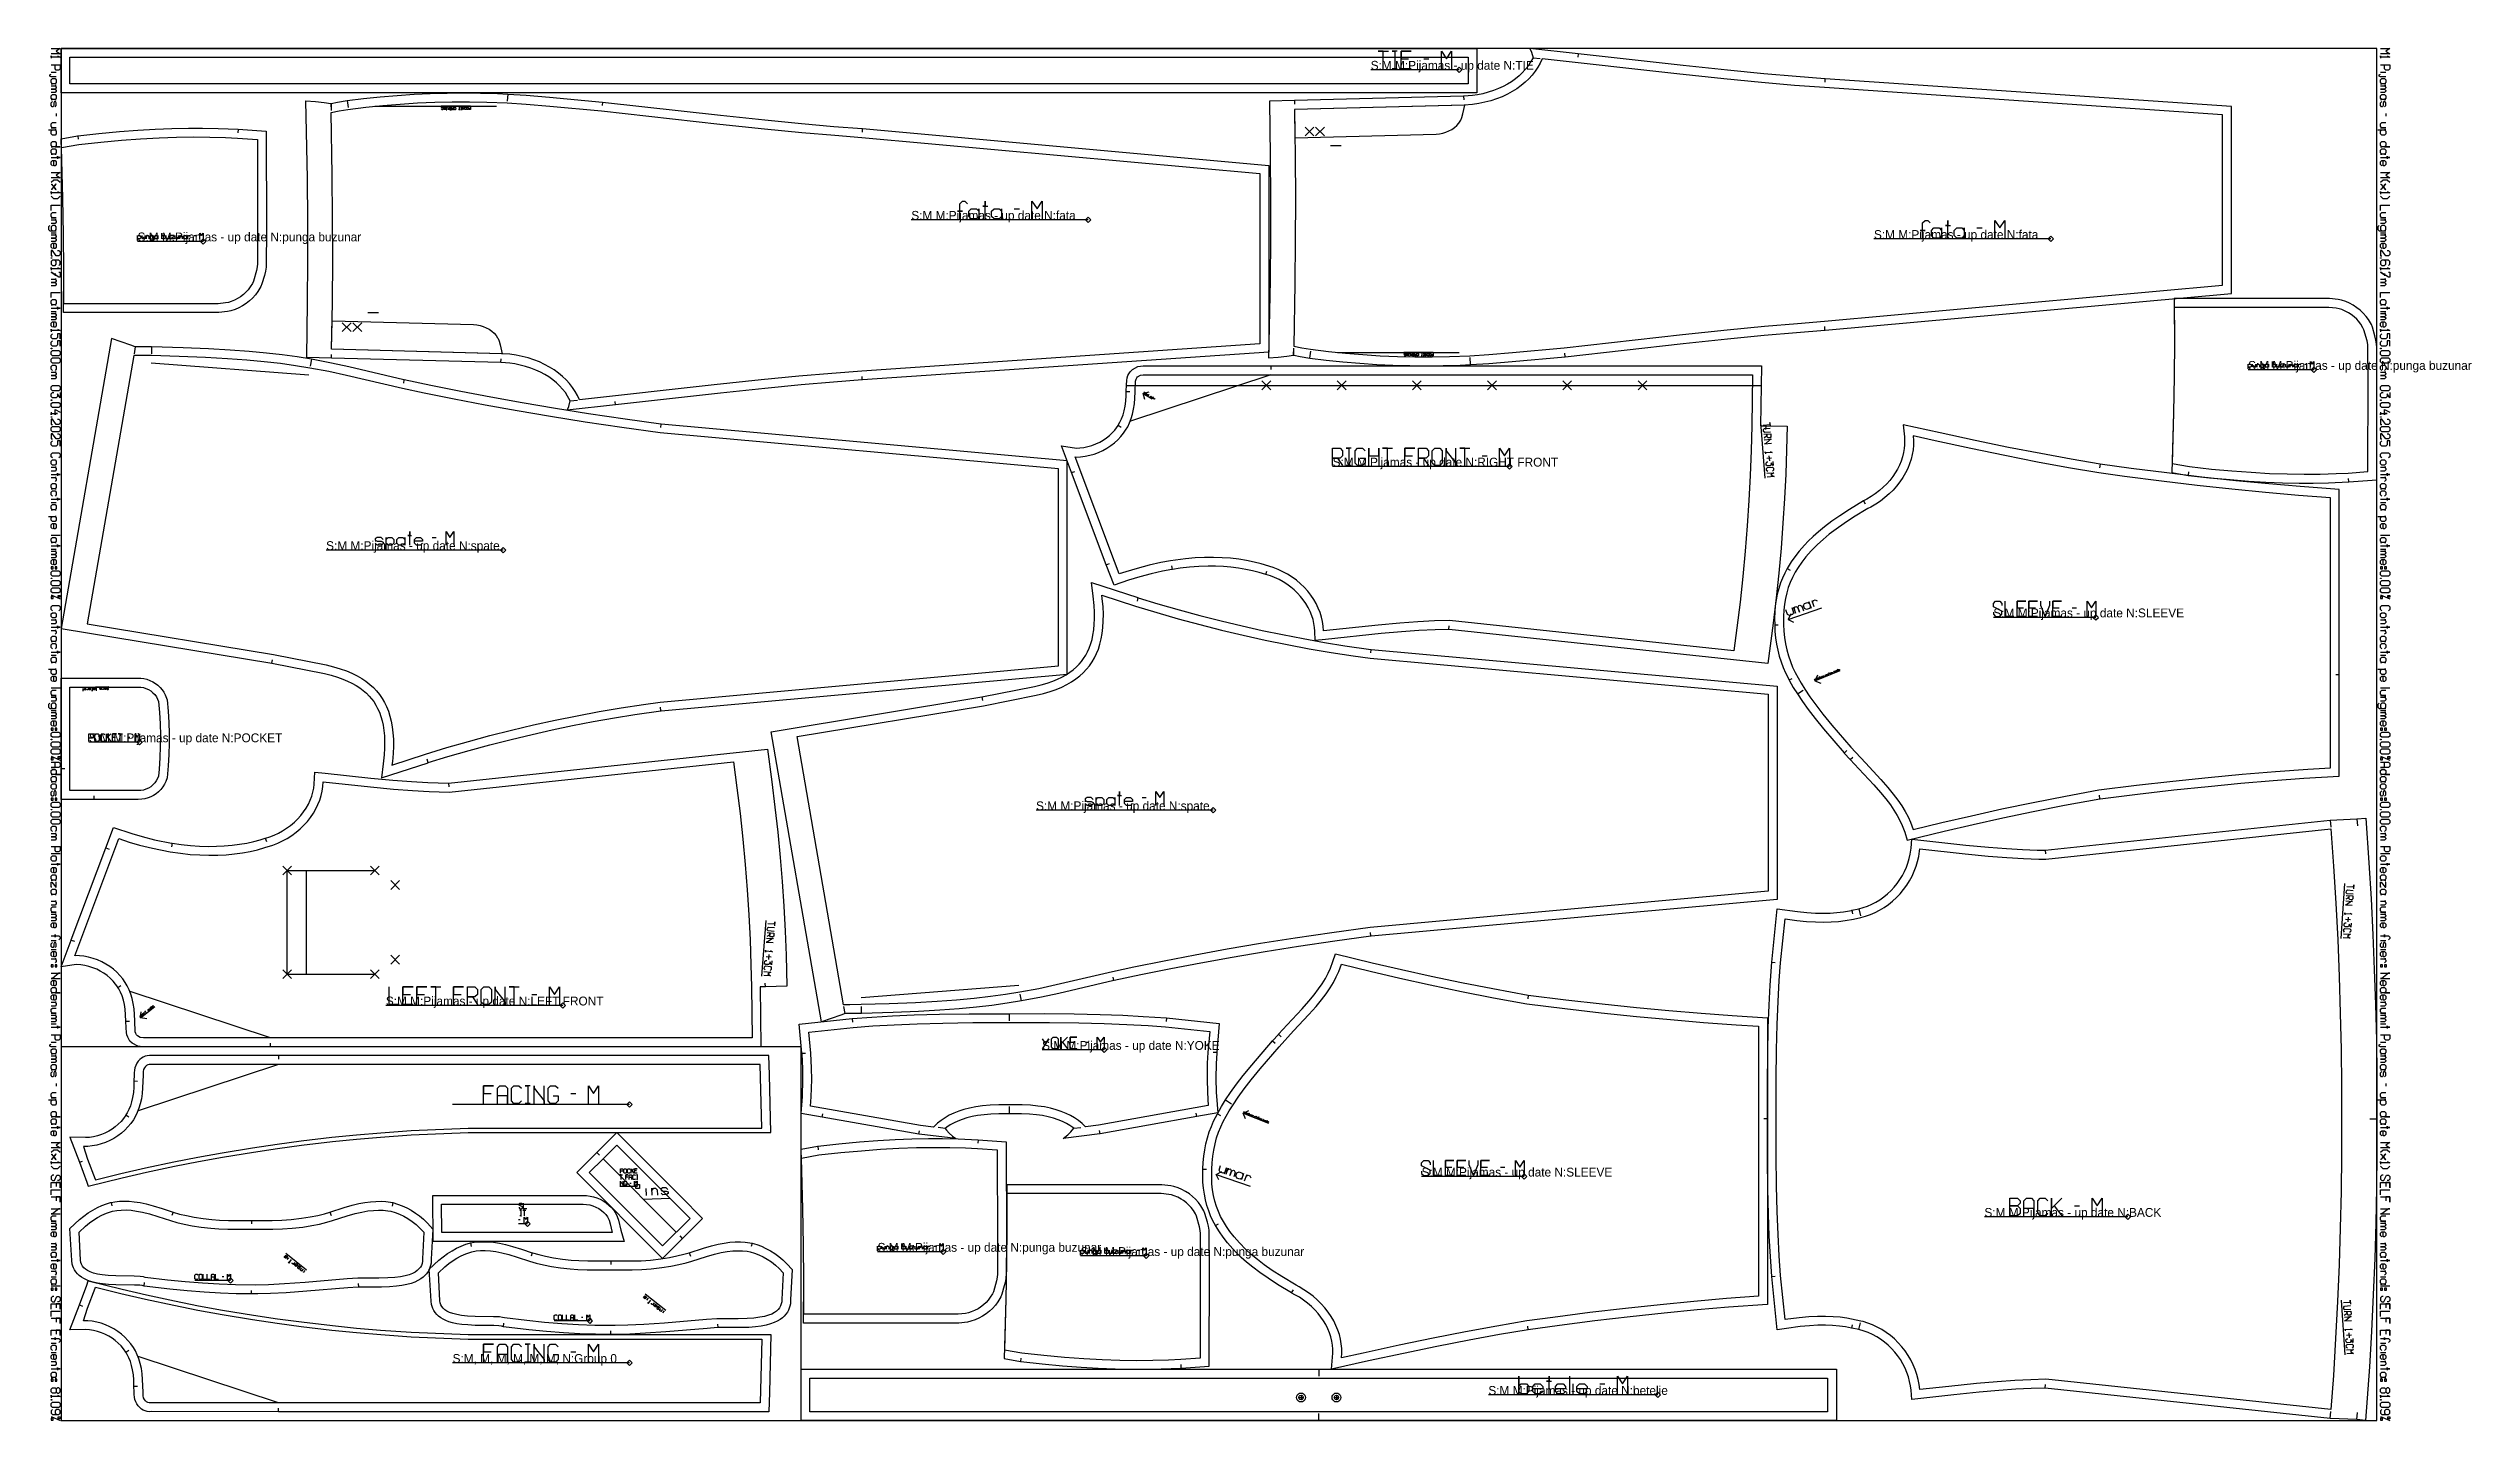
# Model space of a CAD drawing. Extents: x 0 to 2738, y 0 to 1550.
import ezdxf

# ---------------------------------------------------------------- set-up
doc = ezdxf.new("R2010")
doc.units = 0

msp = doc.modelspace()

# ---------------------------------------------------------------- texts
at = {"layer": 'Label'}
for s, p in [('S:M M:Pijamas - up date N:TIE', (1494.339, 1525.982)), ('S:M M:Pijamas - up date N:punga buzunar', (100.701, 1332.1)), ('S:M M:Pijamas - up date N:fata', (975.121, 1356.49)), ('S:M M:Pijamas - up date N:fata', (2063.111, 1334.825)), ('S:M M:Pijamas - up date N:punga buzunar', (2485.985, 1186.947)), ('S:M M:Pijamas - up date N:RIGHT FRONT', (1451.302, 1077.688)), ('S:M M:Pijamas - up date N:spate', (313.798, 983.351)), ('S:M M:Pijamas - up date N:SLEEVE', (2198.03, 907.342)), ('S:M M:Pijamas - up date N:POCKET', (45.807, 766.231)), ('S:M M:Pijamas - up date N:spate', (1116.14, 689.447)), ('S:M M:Pijamas - up date N:LEFT FRONT', (381.299, 468.907)), ('S:M M:Pijamas - up date N:YOKE', (1122.951, 418.751)), ('S:M M:Pijamas - up date N:SLEEVE', (1551.843, 275.609)), ('S:M M:Pijamas - up date N:BACK', (2187.931, 230.085)), ('S:M M:Pijamas - up date N:punga buzunar', (936.983, 190.64)), ('S:M M:Pijamas - up date N:punga buzunar', (1166.526, 185.84)), ('S:M, M, M, M, M, M, N:Group 0', (456.724, 65.075)), ('S:M M:Pijamas - up date N:betelie', (1627.295, 28.982))]:
    msp.add_text(s, height=10, dxfattribs=at).set_placement(p)

# ---------------------------------------------------------------- linework, layer by layer
at = {"layer": '1'}
for p, q in [((1554.339, 1538.428), (1560.053, 1538.428)), ((1677.776, 1539.575), (1685.727, 1538.703)), ((1728.738, 1544.049), (1728.366, 1540.067)), ((2.964, 1523.319), (8.893, 1523.319)), ((2007.653, 1515.765), (2007.484, 1511.768)), ((2635.596, 1523.319), (2641.525, 1523.319)), ((319.123, 1487.817), (319.317, 1479.818)), ((319.367, 1487.865), (319.367, 1483.865)), ((337.711, 1491.07), (338.782, 1483.141)), ((477.105, 1484.822), (443.835, 1484.755)), ((519.026, 1498.417), (518.595, 1490.429)), ((626.078, 1489.536), (625.71, 1485.552)), ((1408.057, 1491.117), (1408.057, 1487.117)), ((1599.335, 1496.109), (1599.451, 1492.112)), ((8.893, 1476.628), (8.893, 1473.663)), ((214.389, 1458.715), (214.156, 1454.721)), ((919.668, 1459.581), (919.501, 1455.585)), ((2641.525, 1476.628), (2641.525, 1473.663)), ((33.154, 1451.384), (33.639, 1447.413)), ((1091.549, 1368.936), (1097.263, 1368.936)), ((2179.539, 1347.271), (2185.253, 1347.271)), ((2.964, 1341.742), (8.893, 1341.742)), ((164.767, 1338.609), (166.597, 1338.609)), ((2635.596, 1341.742), (2641.525, 1341.742)), ((2.964, 1252.954), (8.893, 1252.954)), ((2007.658, 1231.77), (2007.491, 1235.766)), ((2635.596, 1252.954), (2641.525, 1252.954)), ((98.059, 1213.068), (96.691, 1205.185)), ((116.578, 1212.981), (116.366, 1204.983)), ((1407.113, 1203.534), (1407.307, 1211.533)), ((1407.357, 1203.486), (1407.357, 1207.486)), ((1425.701, 1200.281), (1426.772, 1208.21)), ((1565.095, 1206.529), (1531.825, 1206.596)), ((1714.068, 1201.815), (1713.7, 1205.799)), ((297.223, 1198.887), (295.858, 1191.004)), ((320.067, 1200.234), (320.067, 1204.234)), ((511.345, 1195.242), (511.461, 1199.239)), ((919.663, 1175.586), (919.494, 1179.583)), ((1381.448, 1191.358), (1381.452, 1187.357)), ((1607.016, 1192.934), (1606.585, 1200.922)), ((2550.051, 1193.456), (2551.881, 1193.456)), ((401.77, 1175.783), (401.068, 1171.846)), ((589.786, 1151.776), (597.737, 1152.648)), ((640.748, 1147.302), (640.376, 1151.284)), ((1218.032, 1162.633), (1222.028, 1162.436)), ((1237.291, 1160.275), (1247.542, 1154.124)), ((692.104, 1125.69), (691.829, 1121.699)), ((1208.999, 1124.309), (1212.317, 1122.076)), ((1940.116, 1064.432), (1935.223, 1127.46)), ((1941.075, 1123.574), (1940.51, 1119.615)), ((1156.306, 1070.798), (1160.051, 1072.206)), ((1620.316, 1089.973), (1625.949, 1089.973)), ((2318.592, 1080.374), (2318.006, 1076.418)), ((2418.438, 1067.699), (2418.923, 1071.67)), ((2599.673, 1060.368), (2599.44, 1064.362)), ((2.964, 1036.989), (8.893, 1036.989)), ((2051.172, 1038.904), (2053.195, 1035.454)), ((2635.596, 1036.989), (2641.525, 1036.989)), ((13.34, 999.933), (2.964, 999.933)), ((433.798, 997.702), (438.242, 997.702)), ((2645.972, 999.933), (2635.596, 999.933)), ((2.964, 984.369), (8.893, 984.369)), ((1195.354, 966.841), (1199.101, 968.242)), ((1270.251, 961.491), (1269.462, 965.413)), ((1375.71, 955.713), (1376.844, 959.55)), ((1965.147, 962.717), (1968.56, 960.633)), ((2635.596, 984.369), (2641.525, 984.369)), ((2.964, 932.638), (13.34, 928.191)), ((2635.596, 932.638), (2645.972, 928.191)), ((1231.349, 929.661), (1230.264, 925.812)), ((1966.005, 904.874), (2004.294, 918.195)), ((2287.166, 918.128), (2292.051, 918.128)), ((1582.793, 893.679), (1583.003, 897.674)), ((1950.947, 898.903), (1954.946, 899.002)), ((2.964, 864.454), (8.893, 864.454)), ((252.465, 855.464), (253.16, 859.402)), ((1494.525, 871.132), (1494.223, 867.143)), ((2635.596, 864.454), (2641.525, 864.454)), ((13.34, 827.397), (2.964, 827.397)), ((68.206, 828.954), (38.217, 828.109)), ((1967.257, 836.597), (1970.804, 838.449)), ((1976.558, 820.804), (1983.29, 825.124)), ((1996.376, 835.589), (2024.899, 847.191)), ((2588.947, 842.33), (2584.947, 842.329)), ((2645.972, 827.397), (2635.596, 827.397)), ((2.964, 802.199), (8.893, 802.199)), ((692.183, 801.702), (691.881, 805.691)), ((1054.807, 817.37), (1055.502, 813.432)), ((2635.596, 802.199), (2641.525, 802.199)), ((89.606, 772.048), (92.007, 772.048)), ((2.964, 750.468), (13.34, 746.021)), ((429.007, 743.173), (427.922, 747.022)), ((2029.575, 754.07), (2032.443, 756.858)), ((2036.294, 746.676), (2039.243, 749.379)), ((2635.596, 750.468), (2645.972, 746.021)), ((14.34, 736.633), (18.34, 736.633)), ((452.208, 719.969), (452.42, 715.975)), ((51.84, 701.633), (51.84, 705.633)), ((1236.139, 703.798), (1240.584, 703.798)), ((2318.57, 702.464), (2317.983, 706.42)), ((245.092, 657.926), (246.257, 654.1)), ((2578.886, 678.405), (2579.481, 670.427)), ((2608.873, 679.696), (2609.468, 671.718)), ((13.34, 640.188), (2.964, 640.188)), ((64.769, 646.808), (68.517, 645.407)), ((139.667, 652.16), (138.88, 648.238)), ((2256.673, 644.18), (2256.884, 640.185)), ((2645.972, 640.188), (2635.596, 640.188)), ((269.812, 621.282), (368.815, 621.282)), ((2591.158, 544.595), (2595.275, 606.604)), ((2037.928, 576.37), (2038.728, 572.451)), ((2046.085, 578.077), (2047.801, 570.263)), ((810.752, 564.931), (805.859, 501.904)), ((1494.446, 547.144), (1494.171, 551.135)), ((2.964, 542.359), (8.893, 542.359)), ((2.964, 531.983), (8.893, 531.983)), ((25.721, 542.845), (29.468, 541.447)), ((2635.596, 542.359), (2641.525, 542.359)), ((2635.596, 531.983), (2641.525, 531.983)), ((269.812, 504.282), (368.828, 504.28)), ((810.491, 490.075), (809.925, 494.035)), ((1204.112, 497.051), (1203.41, 500.988)), ((1947.62, 517.905), (1951.606, 517.582)), ((78.417, 489.342), (81.736, 491.574)), ((104.083, 454.813), (120.344, 467.558)), ((546.298, 481.353), (552.013, 481.353)), ((900.401, 459.766), (899.033, 467.649)), ((918.92, 459.853), (918.708, 467.851)), ((1099.565, 473.947), (1098.2, 481.83)), ((1672.383, 480.523), (1671.796, 476.567)), ((2.964, 448.235), (8.893, 448.235)), ((87.448, 451.015), (91.444, 451.213)), ((908.334, 454.06), (908.69, 450.075)), ((1085.879, 459.619), (1085.895, 451.619)), ((1263.428, 454.755), (1263.097, 450.769)), ((2635.596, 448.235), (2641.525, 448.235)), ((2.964, 427.483), (8.893, 427.483)), ((250.871, 422.291), (250.869, 426.291)), ((260.077, 412.276), (260.075, 408.276)), ((851.607, 414.824), (855.607, 414.885)), ((1171.855, 427.44), (1175.69, 427.44)), ((1320.323, 415.742), (1316.323, 415.789)), ((1383.388, 428.917), (1386.256, 426.129)), ((1390.107, 436.311), (1393.056, 433.608)), ((2635.596, 427.483), (2641.525, 427.483)), ((96.655, 383.583), (100.651, 383.385)), ((8.893, 380.792), (8.893, 377.828)), ((590.295, 369.611), (596.009, 369.611)), ((1330.371, 362.183), (1337.103, 357.863)), ((2641.525, 380.792), (2641.525, 377.828)), ((87.602, 345.187), (90.921, 342.955)), ((874.494, 342.609), (875.194, 346.546)), ((1013.459, 329.915), (1005.516, 330.857)), ((1086.1, 346.621), (1086.084, 354.621)), ((1158.821, 330.199), (1166.76, 331.176)), ((1297.72, 343.437), (1297.007, 347.373)), ((1321.07, 346.39), (1324.617, 344.538)), ((1350.189, 347.398), (1378.712, 335.796)), ((1942.76, 340.657), (1938.76, 340.658)), ((2631.632, 340.366), (2623.632, 340.366)), ((619.759, 302.656), (622.587, 299.827)), ((869.436, 309.924), (869.921, 305.953)), ((983.843, 323.379), (984.536, 327.317)), ((1050.671, 317.255), (1050.438, 313.261)), ((1188.438, 323.779), (1187.732, 327.717)), ((34.909, 291.726), (38.657, 293.123)), ((1304.76, 284.084), (1308.759, 283.985)), ((1319.818, 278.113), (1358.107, 264.792)), ((1640.979, 286.395), (1645.864, 286.395)), ((657.162, 268.261), (658.616, 268.261)), ((672.438, 249.976), (702.272, 251.255)), ((70.886, 246.411), (71.73, 242.5)), ((140.78, 235.405), (139.553, 231.599)), ((229.467, 226.081), (229.341, 222.083)), ((318.168, 235.405), (319.394, 231.599)), ((389.102, 246.177), (388.259, 242.267)), ((531.244, 226.945), (533.063, 226.945)), ((1318.96, 220.27), (1322.373, 222.354)), ((2289.645, 242.531), (2295.359, 242.531)), ((476.942, 200.587), (477.786, 196.676)), ((716.632, 205.782), (713.804, 208.61)), ((795.158, 200.353), (794.315, 196.443)), ((1001.049, 197.149), (1002.879, 197.149)), ((1230.592, 192.349), (1232.422, 192.349)), ((291.735, 169.972), (268.377, 188.658)), ((546.836, 189.581), (545.609, 185.775)), ((635.523, 180.257), (635.397, 176.259)), ((724.224, 189.581), (725.45, 185.775)), ((2.964, 162.159), (8.893, 162.159)), ((13.34, 151.783), (2.964, 151.783)), ((108.082, 151.83), (108.639, 155.791)), ((196.345, 162.634), (198.03, 162.634)), ((229.466, 143.014), (229.453, 147.014)), ((350.87, 150.731), (350.312, 154.692)), ((697.791, 124.148), (674.433, 142.834)), ((1404.985, 144.083), (1407.008, 147.533)), ((1947.621, 162.813), (1951.606, 163.148)), ((2635.596, 162.159), (2641.525, 162.159)), ((2645.972, 151.783), (2635.596, 151.783)), ((34.909, 130.55), (38.657, 129.153)), ((514.138, 106.006), (514.695, 109.967)), ((602.401, 116.81), (604.086, 116.81)), ((2046.085, 102.657), (2047.801, 110.471)), ((2591.158, 136.136), (2595.275, 74.127)), ((2.964, 87.305), (8.893, 87.305)), ((635.522, 97.19), (635.509, 101.19)), ((756.926, 104.907), (756.368, 108.868)), ((1672.405, 102.613), (1671.819, 106.569)), ((2037.928, 104.361), (2038.728, 108.279)), ((2635.596, 87.305), (2641.525, 87.305)), ((2.964, 76.929), (8.893, 76.929)), ((87.602, 77.089), (90.921, 79.321)), ((590.295, 77.521), (596.009, 77.521)), ((1098.979, 66.592), (1099.464, 70.563)), ((1280.214, 59.261), (1279.981, 63.255)), ((1435.628, 58), (1435.628, 50)), ((2635.596, 76.929), (2641.525, 76.929)), ((96.655, 38.693), (100.651, 38.891)), ((1718.842, 50), (1718.842, 30)), ((1723.127, 30), (1723.127, 41.428)), ((1753.127, 41.428), (1758.842, 41.428)), ((2256.673, 36.549), (2256.884, 40.544)), ((2.964, 4.446), (13.34, 0)), ((260.077, 10), (260.075, 14)), ((1435.628, 0), (1435.628, 8)), ((2578.886, 2.325), (2579.481, 10.304)), ((2608.883, 1.033), (2609.468, 9.012)), ((2635.596, 4.446), (2645.972, 0))]:
    msp.add_line(p, q, dxfattribs=at)
for points in [[(2.964, 1549.999), (13.34, 1550), (8.893, 1547.035), (13.34, 1544.07), (2.964, 1544.07)], [(10.375, 1541.847), (13.34, 1540.365), (2.964, 1540.365), (2.964, 1541.847), (2.964, 1538.883)], [(1508.624, 1527), (1508.624, 1547), (1502.91, 1547), (1514.339, 1547)], [(1524.339, 1547), (1518.624, 1547), (1521.481, 1547), (1521.481, 1527), (1524.339, 1527), (1518.624, 1527)], [(1540.053, 1527), (1528.624, 1527), (1528.624, 1547), (1540.053, 1547), (1528.624, 1547), (1528.624, 1538.428), (1537.196, 1538.428)], [(1574.339, 1527), (1574.339, 1547), (1580.053, 1538.428), (1585.767, 1547), (1585.767, 1527)], [(2635.596, 1549.999), (2645.972, 1549.999), (2641.525, 1547.035), (2645.972, 1544.07), (2635.596, 1544.07)], [(2643.007, 1541.847), (2645.972, 1540.365), (2635.596, 1540.365), (2635.596, 1541.847), (2635.596, 1538.883)], [(8.893, 1518.131), (2.964, 1518.131), (1.482, 1518.872), (1.482, 1520.354), (2.964, 1521.095)], [(2.964, 1531.471), (13.34, 1531.471), (13.34, 1527.024), (11.858, 1525.542), (8.893, 1525.542), (7.411, 1527.024), (7.411, 1531.471)], [(2.964, 1507.755), (8.893, 1507.755), (7.411, 1507.755), (8.893, 1506.273), (8.893, 1505.532), (7.411, 1504.049), (2.964, 1504.049), (7.411, 1504.049), (8.893, 1502.567), (8.893, 1501.826), (7.411, 1500.344), (2.964, 1500.344)], [(2641.525, 1518.131), (2635.596, 1518.131), (2634.114, 1518.872), (2634.114, 1520.354), (2635.596, 1521.095)], [(2635.596, 1531.471), (2645.972, 1531.471), (2645.972, 1527.024), (2644.49, 1525.542), (2641.525, 1525.542), (2640.043, 1527.024), (2640.043, 1531.471)], [(2635.596, 1507.755), (2641.525, 1507.755), (2640.043, 1507.755), (2641.525, 1506.273), (2641.525, 1505.532), (2640.043, 1504.049), (2635.596, 1504.049), (2640.043, 1504.049), (2641.525, 1502.567), (2641.525, 1501.826), (2640.043, 1500.344), (2635.596, 1500.344)], [(7.411, 1484.039), (8.893, 1485.521), (8.893, 1488.486), (7.855, 1489.968), (6.67, 1489.968), (5.929, 1488.486), (5.929, 1485.521), (5.187, 1484.039), (4.002, 1484.039), (2.964, 1485.521), (2.964, 1488.486), (4.446, 1489.968)], [(2640.043, 1484.039), (2641.525, 1485.521), (2641.525, 1488.486), (2640.487, 1489.968), (2639.302, 1489.968), (2638.561, 1488.486), (2638.561, 1485.521), (2637.819, 1484.039), (2636.634, 1484.039), (2635.596, 1485.521), (2635.596, 1488.486), (2637.078, 1489.968)], [(0, 1458.099), (8.893, 1458.099), (7.411, 1458.099), (8.893, 1456.617), (8.893, 1453.653), (7.411, 1452.17), (4.446, 1452.17), (2.964, 1453.653), (2.964, 1456.617), (4.446, 1458.099)], [(2.964, 1460.323), (8.893, 1460.323), (4.446, 1460.323), (2.964, 1461.805), (2.964, 1464.77), (4.446, 1466.252), (8.893, 1466.252)], [(2632.632, 1458.099), (2641.525, 1458.099), (2640.043, 1458.099), (2641.525, 1456.617), (2641.525, 1453.653), (2640.043, 1452.17), (2637.078, 1452.17), (2635.596, 1453.653), (2635.596, 1456.617), (2637.078, 1458.099)], [(2635.596, 1460.323), (2641.525, 1460.323), (2637.078, 1460.323), (2635.596, 1461.805), (2635.596, 1464.77), (2637.078, 1466.252), (2641.525, 1466.252)], [(2.964, 1426.972), (13.34, 1426.972), (10.375, 1426.972), (10.375, 1428.454), (10.375, 1425.49)], [(2635.596, 1426.972), (2645.972, 1426.972), (2643.007, 1426.972), (2643.007, 1428.454), (2643.007, 1425.49)], [(4.446, 1417.337), (2.964, 1418.819), (2.964, 1421.784), (4.446, 1423.266), (7.411, 1423.266), (8.893, 1421.784), (8.893, 1418.819), (7.411, 1417.337), (5.929, 1417.337), (5.929, 1423.266)], [(2.964, 1409.926), (13.34, 1409.926), (8.893, 1406.961), (13.34, 1403.997), (2.964, 1403.997)], [(2.964, 1398.809), (5.929, 1401.773), (10.375, 1401.773), (13.34, 1398.809)], [(2637.078, 1417.337), (2635.596, 1418.819), (2635.596, 1421.784), (2637.078, 1423.266), (2640.043, 1423.266), (2641.525, 1421.784), (2641.525, 1418.819), (2640.043, 1417.337), (2638.561, 1417.337), (2638.561, 1423.266)], [(2635.596, 1409.926), (2645.972, 1409.926), (2641.525, 1406.961), (2645.972, 1403.997), (2635.596, 1403.997)], [(2635.596, 1398.809), (2638.561, 1401.773), (2643.007, 1401.773), (2645.972, 1398.809)], [(2.964, 1396.586), (3.409, 1396.586), (8.448, 1390.656), (8.893, 1390.656), (8.448, 1390.656), (5.929, 1393.621), (8.448, 1396.586), (8.893, 1396.586), (8.448, 1396.586), (3.409, 1390.656), (2.964, 1390.656)], [(10.375, 1388.433), (13.34, 1386.951), (2.964, 1386.951), (2.964, 1388.433), (2.964, 1385.469)], [(13.34, 1383.245), (10.375, 1380.281), (5.929, 1380.281), (2.964, 1383.245)], [(2.964, 1366.94), (2.964, 1372.869), (13.34, 1372.869)], [(1030.12, 1357.508), (1030.12, 1366.079), (1032.978, 1366.079), (1027.263, 1366.079), (1030.12, 1366.079), (1030.12, 1374.65), (1032.978, 1377.508), (1035.835, 1377.508), (1038.692, 1374.65)], [(1058.692, 1357.508), (1058.692, 1377.508), (1058.692, 1371.793), (1055.835, 1371.793), (1061.549, 1371.793)], [(1111.549, 1357.508), (1111.549, 1377.508), (1117.263, 1368.936), (1122.978, 1377.508), (1122.978, 1357.508)], [(2635.596, 1396.586), (2636.041, 1396.586), (2641.08, 1390.656), (2641.525, 1390.656), (2641.08, 1390.656), (2638.561, 1393.621), (2641.08, 1396.586), (2641.525, 1396.586), (2641.08, 1396.586), (2636.041, 1390.656), (2635.596, 1390.656)], [(2643.007, 1388.433), (2645.972, 1386.951), (2635.596, 1386.951), (2635.596, 1388.433), (2635.596, 1385.469)], [(2645.972, 1383.245), (2643.007, 1380.281), (2638.561, 1380.281), (2635.596, 1383.245)], [(2635.596, 1366.94), (2635.596, 1372.869), (2645.972, 1372.869)], [(1.482, 1349.894), (0, 1348.412), (0, 1345.448), (1.482, 1343.965), (8.893, 1343.965), (7.411, 1343.965), (8.893, 1345.448), (8.893, 1348.412), (7.411, 1349.894), (4.446, 1349.894), (2.964, 1348.412), (2.964, 1345.448), (4.446, 1343.965)], [(2.964, 1358.788), (8.893, 1358.788), (4.446, 1358.788), (2.964, 1360.27), (2.964, 1363.235), (4.446, 1364.717), (8.893, 1364.717)], [(2.964, 1356.564), (8.893, 1356.564), (7.411, 1356.564), (8.893, 1355.082), (8.893, 1353.6), (7.411, 1352.118), (2.964, 1352.118)], [(2118.111, 1335.843), (2118.111, 1344.414), (2120.968, 1344.414), (2115.253, 1344.414), (2118.111, 1344.414), (2118.111, 1352.985), (2120.968, 1355.843), (2123.825, 1355.843), (2126.682, 1352.985)], [(2146.682, 1335.843), (2146.682, 1355.843), (2146.682, 1350.128), (2143.825, 1350.128), (2149.539, 1350.128)], [(2199.539, 1335.843), (2199.539, 1355.843), (2205.253, 1347.271), (2210.968, 1355.843), (2210.968, 1335.843)], [(2634.114, 1349.894), (2632.632, 1348.412), (2632.632, 1345.448), (2634.114, 1343.965), (2641.525, 1343.965), (2640.043, 1343.965), (2641.525, 1345.448), (2641.525, 1348.412), (2640.043, 1349.894), (2637.078, 1349.894), (2635.596, 1348.412), (2635.596, 1345.448), (2637.078, 1343.965)], [(2635.596, 1358.788), (2641.525, 1358.788), (2637.078, 1358.788), (2635.596, 1360.27), (2635.596, 1363.235), (2637.078, 1364.717), (2641.525, 1364.717)], [(2635.596, 1356.564), (2641.525, 1356.564), (2640.043, 1356.564), (2641.525, 1355.082), (2641.525, 1353.6), (2640.043, 1352.118), (2635.596, 1352.118)], [(2.964, 1339.518), (8.893, 1339.518), (7.411, 1339.518), (8.893, 1338.036), (8.893, 1337.295), (7.411, 1335.813), (2.964, 1335.813), (7.411, 1335.813), (8.893, 1334.331), (8.893, 1333.589), (7.411, 1332.107), (2.964, 1332.107)], [(4.446, 1323.955), (2.964, 1325.437), (2.964, 1328.402), (4.446, 1329.884), (7.411, 1329.884), (8.893, 1328.402), (8.893, 1325.437), (7.411, 1323.955), (5.929, 1323.955), (5.929, 1329.884)], [(10.375, 1321.731), (11.858, 1321.731), (13.34, 1320.249), (13.34, 1317.285), (11.858, 1315.802), (8.893, 1315.802), (4.446, 1321.731), (2.964, 1321.731), (2.964, 1315.802), (4.446, 1315.802)], [(100.701, 1333.117), (100.701, 1338.609), (100.701, 1337.694), (101.616, 1338.609), (103.446, 1338.609), (104.361, 1337.694), (104.361, 1335.863), (103.446, 1334.948), (101.616, 1334.948), (100.701, 1335.863)], [(109.395, 1334.948), (109.395, 1338.609), (109.395, 1335.863), (108.48, 1334.948), (106.65, 1334.948), (105.734, 1335.863), (105.734, 1338.609)], [(110.768, 1334.948), (110.768, 1338.609), (110.768, 1337.694), (111.683, 1338.609), (112.599, 1338.609), (113.514, 1337.694), (113.514, 1334.948)], [(114.887, 1334.033), (115.802, 1333.117), (117.632, 1333.117), (118.548, 1334.033), (118.548, 1338.609), (118.548, 1337.694), (117.632, 1338.609), (115.802, 1338.609), (114.887, 1337.694), (114.887, 1335.863), (115.802, 1334.948), (117.632, 1334.948), (118.548, 1335.863)], [(136.852, 1334.948), (136.852, 1338.609), (136.852, 1335.863), (135.937, 1334.948), (134.107, 1334.948), (133.191, 1335.863), (133.191, 1338.609)], [(141.886, 1335.406), (141.886, 1334.948), (138.225, 1334.948), (138.225, 1335.406), (141.886, 1338.151), (141.886, 1338.609), (138.225, 1338.609), (138.225, 1338.151)], [(146.92, 1334.948), (146.92, 1338.609), (146.92, 1335.863), (146.005, 1334.948), (144.174, 1334.948), (143.259, 1335.863), (143.259, 1338.609)], [(148.293, 1334.948), (148.293, 1338.609), (148.293, 1337.694), (149.208, 1338.609), (150.123, 1338.609), (151.038, 1337.694), (151.038, 1334.948)], [(157.445, 1334.948), (157.445, 1338.609), (157.445, 1337.694), (158.36, 1338.609), (159.276, 1338.609), (160.191, 1337.694)], [(171.174, 1334.948), (171.174, 1341.355), (173.004, 1338.609), (174.835, 1341.355), (174.835, 1334.948)], [(2635.596, 1339.518), (2641.525, 1339.518), (2640.043, 1339.518), (2641.525, 1338.036), (2641.525, 1337.295), (2640.043, 1335.813), (2635.596, 1335.813), (2640.043, 1335.813), (2641.525, 1334.331), (2641.525, 1333.589), (2640.043, 1332.107), (2635.596, 1332.107)], [(2637.078, 1323.955), (2635.596, 1325.437), (2635.596, 1328.402), (2637.078, 1329.884), (2640.043, 1329.884), (2641.525, 1328.402), (2641.525, 1325.437), (2640.043, 1323.955), (2638.561, 1323.955), (2638.561, 1329.884)], [(2643.007, 1321.731), (2644.49, 1321.731), (2645.972, 1320.249), (2645.972, 1317.285), (2644.49, 1315.802), (2641.525, 1315.802), (2637.078, 1321.731), (2635.596, 1321.731), (2635.596, 1315.802), (2637.078, 1315.802)], [(11.858, 1304.834), (13.34, 1306.316), (13.34, 1309.28), (11.858, 1310.763), (4.446, 1310.763), (2.964, 1309.28), (2.964, 1306.316), (4.446, 1304.834), (7.411, 1304.834), (8.893, 1306.316), (8.893, 1309.28), (7.411, 1310.763)], [(10.375, 1302.61), (13.34, 1301.128), (2.964, 1301.128), (2.964, 1302.61), (2.964, 1299.646)], [(11.858, 1297.422), (13.34, 1297.422), (13.34, 1291.493), (11.858, 1291.493), (2.964, 1297.422), (7.411, 1294.458), (7.411, 1295.94), (7.411, 1292.975)], [(2.964, 1289.27), (8.893, 1289.27), (7.411, 1289.27), (8.893, 1287.788), (8.893, 1287.046), (7.411, 1285.564), (2.964, 1285.564), (7.411, 1285.564), (8.893, 1284.082), (8.893, 1283.341), (7.411, 1281.859), (2.964, 1281.859)], [(2644.49, 1304.834), (2645.972, 1306.316), (2645.972, 1309.28), (2644.49, 1310.763), (2637.078, 1310.763), (2635.596, 1309.28), (2635.596, 1306.316), (2637.078, 1304.834), (2640.043, 1304.834), (2641.525, 1306.316), (2641.525, 1309.28), (2640.043, 1310.763)], [(2643.007, 1302.61), (2645.972, 1301.128), (2635.596, 1301.128), (2635.596, 1302.61), (2635.596, 1299.646)], [(2644.49, 1297.422), (2645.972, 1297.422), (2645.972, 1291.493), (2644.49, 1291.493), (2635.596, 1297.422), (2640.043, 1294.458), (2640.043, 1295.94), (2640.043, 1292.975)], [(2635.596, 1289.27), (2641.525, 1289.27), (2640.043, 1289.27), (2641.525, 1287.788), (2641.525, 1287.046), (2640.043, 1285.564), (2635.596, 1285.564), (2640.043, 1285.564), (2641.525, 1284.082), (2641.525, 1283.341), (2640.043, 1281.859), (2635.596, 1281.859)], [(2.964, 1268.518), (2.964, 1274.447), (13.34, 1274.447)], [(2635.596, 1268.518), (2635.596, 1274.447), (2645.972, 1274.447)], [(2.964, 1256.66), (13.34, 1256.66), (10.375, 1256.66), (10.375, 1258.142), (10.375, 1255.178)], [(2.964, 1250.731), (8.893, 1250.731), (7.411, 1250.731), (8.893, 1249.249), (8.893, 1248.508), (7.411, 1247.025), (2.964, 1247.025), (7.411, 1247.025), (8.893, 1245.543), (8.893, 1244.802), (7.411, 1243.32), (2.964, 1243.32)], [(4.446, 1235.167), (2.964, 1236.65), (2.964, 1239.614), (4.446, 1241.096), (7.411, 1241.096), (8.893, 1239.614), (8.893, 1236.65), (7.411, 1235.167), (5.929, 1235.167), (5.929, 1241.096)], [(10.375, 1232.944), (13.34, 1231.462), (2.964, 1231.462), (2.964, 1232.944), (2.964, 1229.979)], [(2635.596, 1256.66), (2645.972, 1256.66), (2643.007, 1256.66), (2643.007, 1258.142), (2643.007, 1255.178)], [(2635.596, 1250.731), (2641.525, 1250.731), (2640.043, 1250.731), (2641.525, 1249.249), (2641.525, 1248.508), (2640.043, 1247.025), (2635.596, 1247.025), (2640.043, 1247.025), (2641.525, 1245.543), (2641.525, 1244.802), (2640.043, 1243.32), (2635.596, 1243.32)], [(2637.078, 1235.167), (2635.596, 1236.65), (2635.596, 1239.614), (2637.078, 1241.096), (2640.043, 1241.096), (2641.525, 1239.614), (2641.525, 1236.65), (2640.043, 1235.167), (2638.561, 1235.167), (2638.561, 1241.096)], [(2643.007, 1232.944), (2645.972, 1231.462), (2635.596, 1231.462), (2635.596, 1232.944), (2635.596, 1229.979)], [(13.34, 1221.827), (13.34, 1227.756), (10.375, 1227.756), (10.375, 1223.309), (8.893, 1221.827), (4.446, 1221.827), (2.964, 1223.309), (2.964, 1226.274), (4.446, 1227.756)], [(13.34, 1213.675), (13.34, 1219.604), (10.375, 1219.604), (10.375, 1215.157), (8.893, 1213.675), (4.446, 1213.675), (2.964, 1215.157), (2.964, 1218.121), (4.446, 1219.604)], [(2645.972, 1221.827), (2645.972, 1227.756), (2643.007, 1227.756), (2643.007, 1223.309), (2641.525, 1221.827), (2637.078, 1221.827), (2635.596, 1223.309), (2635.596, 1226.274), (2637.078, 1227.756)], [(2645.972, 1213.675), (2645.972, 1219.604), (2643.007, 1219.604), (2643.007, 1215.157), (2641.525, 1213.675), (2637.078, 1213.675), (2635.596, 1215.157), (2635.596, 1218.121), (2637.078, 1219.604)], [(4.446, 1186.401), (2.964, 1187.883), (2.964, 1190.848), (4.446, 1192.33), (7.411, 1192.33), (8.893, 1190.848), (8.893, 1187.883), (7.411, 1186.401)], [(2.964, 1184.178), (8.893, 1184.178), (7.411, 1184.178), (8.893, 1182.695), (8.893, 1181.954), (7.411, 1180.472), (2.964, 1180.472), (7.411, 1180.472), (8.893, 1178.99), (8.893, 1178.249), (7.411, 1176.766), (2.964, 1176.766)], [(2485.984, 1187.964), (2485.984, 1193.456), (2485.984, 1192.541), (2486.9, 1193.456), (2488.73, 1193.456), (2489.645, 1192.541), (2489.645, 1190.71), (2488.73, 1189.795), (2486.9, 1189.795), (2485.984, 1190.71)], [(2494.679, 1189.795), (2494.679, 1193.456), (2494.679, 1190.71), (2493.764, 1189.795), (2491.934, 1189.795), (2491.018, 1190.71), (2491.018, 1193.456)], [(2496.052, 1189.795), (2496.052, 1193.456), (2496.052, 1192.541), (2496.967, 1193.456), (2497.883, 1193.456), (2498.798, 1192.541), (2498.798, 1189.795)], [(2500.171, 1188.88), (2501.086, 1187.964), (2502.916, 1187.964), (2503.832, 1188.88), (2503.832, 1193.456), (2503.832, 1192.541), (2502.916, 1193.456), (2501.086, 1193.456), (2500.171, 1192.541), (2500.171, 1190.71), (2501.086, 1189.795), (2502.916, 1189.795), (2503.832, 1190.71)], [(2522.136, 1189.795), (2522.136, 1193.456), (2522.136, 1190.71), (2521.221, 1189.795), (2519.391, 1189.795), (2518.475, 1190.71), (2518.475, 1193.456)], [(2527.17, 1190.253), (2527.17, 1189.795), (2523.509, 1189.795), (2523.509, 1190.253), (2527.17, 1192.998), (2527.17, 1193.456), (2523.509, 1193.456), (2523.509, 1192.998)], [(2532.204, 1189.795), (2532.204, 1193.456), (2532.204, 1190.71), (2531.289, 1189.795), (2529.458, 1189.795), (2528.543, 1190.71), (2528.543, 1193.456)], [(2533.577, 1189.795), (2533.577, 1193.456), (2533.577, 1192.541), (2534.492, 1193.456), (2535.407, 1193.456), (2536.322, 1192.541), (2536.322, 1189.795)], [(2542.729, 1189.795), (2542.729, 1193.456), (2542.729, 1192.541), (2543.644, 1193.456), (2544.56, 1193.456), (2545.475, 1192.541)], [(2556.458, 1189.795), (2556.458, 1196.202), (2558.288, 1193.456), (2560.118, 1196.202), (2560.118, 1189.795)], [(2637.078, 1186.401), (2635.596, 1187.883), (2635.596, 1190.848), (2637.078, 1192.33), (2640.043, 1192.33), (2641.525, 1190.848), (2641.525, 1187.883), (2640.043, 1186.401)], [(2635.596, 1184.178), (2641.525, 1184.178), (2640.043, 1184.178), (2641.525, 1182.695), (2641.525, 1181.954), (2640.043, 1180.472), (2635.596, 1180.472), (2640.043, 1180.472), (2641.525, 1178.99), (2641.525, 1178.249), (2640.043, 1176.766), (2635.596, 1176.766)], [(13.34, 1161.203), (13.34, 1155.273), (10.375, 1159.72), (10.375, 1156.756), (8.893, 1155.273), (4.446, 1155.273), (2.964, 1156.756), (2.964, 1159.72), (4.446, 1161.203), (5.929, 1161.203)], [(1239.005, 1153.415), (1237.291, 1160.275), (1244.15, 1161.99)], [(2645.972, 1161.203), (2645.972, 1155.273), (2643.007, 1159.72), (2643.007, 1156.756), (2641.525, 1155.273), (2637.078, 1155.273), (2635.596, 1156.756), (2635.596, 1159.72), (2637.078, 1161.203), (2638.561, 1161.203)], [(2.964, 1139.117), (2.964, 1136.152), (2.964, 1137.635), (10.375, 1137.635), (7.411, 1137.635), (7.411, 1136.152), (7.411, 1142.081), (13.34, 1139.117)], [(10.375, 1131.113), (11.858, 1131.113), (13.34, 1129.63), (13.34, 1126.666), (11.858, 1125.184), (8.893, 1125.184), (4.446, 1131.113), (2.964, 1131.113), (2.964, 1125.184), (4.446, 1125.184)], [(2635.596, 1139.117), (2635.596, 1136.152), (2635.596, 1137.635), (2643.007, 1137.635), (2640.043, 1137.635), (2640.043, 1136.152), (2640.043, 1142.081), (2645.972, 1139.117)], [(2643.007, 1131.113), (2644.49, 1131.113), (2645.972, 1129.63), (2645.972, 1126.666), (2644.49, 1125.184), (2641.525, 1125.184), (2637.078, 1131.113), (2635.596, 1131.113), (2635.596, 1125.184), (2637.078, 1125.184)], [(10.375, 1114.808), (11.858, 1114.808), (13.34, 1113.326), (13.34, 1110.361), (11.858, 1108.879), (8.893, 1108.879), (4.446, 1114.808), (2.964, 1114.808), (2.964, 1108.879), (4.446, 1108.879)], [(13.34, 1100.726), (13.34, 1106.655), (10.375, 1106.655), (10.375, 1102.209), (8.893, 1100.726), (4.446, 1100.726), (2.964, 1102.209), (2.964, 1105.173), (4.446, 1106.655)], [(1451.301, 1078.705), (1451.301, 1098.424), (1459.752, 1098.424), (1462.569, 1095.607), (1462.569, 1089.973), (1459.752, 1087.156), (1451.301, 1087.156), (1456.935, 1087.156), (1462.569, 1078.705)], [(1472.428, 1098.424), (1466.794, 1098.424), (1469.611, 1098.424), (1469.611, 1078.705), (1472.428, 1078.705), (1466.794, 1078.705)], [(1482.287, 1087.156), (1487.921, 1087.156), (1487.921, 1081.522), (1485.104, 1078.705), (1479.471, 1078.705), (1476.654, 1081.522), (1476.654, 1095.607), (1479.471, 1098.424), (1485.104, 1098.424), (1487.921, 1095.607)], [(1492.147, 1078.705), (1492.147, 1098.424), (1492.147, 1089.973), (1503.414, 1089.973), (1503.414, 1098.424), (1503.414, 1078.705)], [(1513.273, 1078.705), (1513.273, 1098.424), (1507.64, 1098.424), (1518.907, 1098.424)], [(1532.992, 1078.705), (1532.992, 1098.424), (1544.259, 1098.424), (1532.992, 1098.424), (1532.992, 1089.973), (1541.442, 1089.973)], [(1548.485, 1078.705), (1548.485, 1098.424), (1556.935, 1098.424), (1559.752, 1095.607), (1559.752, 1089.973), (1556.935, 1087.156), (1548.485, 1087.156), (1554.118, 1087.156), (1559.752, 1078.705)], [(1579.471, 1078.705), (1579.471, 1098.424), (1579.471, 1095.607), (1590.738, 1081.522), (1590.738, 1078.705), (1590.738, 1098.424)], [(1600.597, 1078.705), (1600.597, 1098.424), (1594.963, 1098.424), (1606.231, 1098.424)], [(1640.034, 1078.705), (1640.034, 1098.424), (1645.668, 1089.973), (1651.301, 1098.424), (1651.301, 1078.705)], [(2643.007, 1114.808), (2644.49, 1114.808), (2645.972, 1113.326), (2645.972, 1110.361), (2644.49, 1108.879), (2641.525, 1108.879), (2637.078, 1114.808), (2635.596, 1114.808), (2635.596, 1108.879), (2637.078, 1108.879)], [(2645.972, 1100.726), (2645.972, 1106.655), (2643.007, 1106.655), (2643.007, 1102.209), (2641.525, 1100.726), (2637.078, 1100.726), (2635.596, 1102.209), (2635.596, 1105.173), (2637.078, 1106.655)], [(4.446, 1087.386), (2.964, 1088.868), (2.964, 1091.833), (4.446, 1093.315), (11.858, 1093.315), (13.34, 1091.833), (13.34, 1088.868), (11.858, 1087.386)], [(2.964, 1077.01), (8.893, 1077.01), (7.411, 1077.01), (8.893, 1075.528), (8.893, 1074.046), (7.411, 1072.563), (2.964, 1072.563)], [(2.964, 1068.858), (13.34, 1068.858), (10.375, 1068.858), (10.375, 1070.34), (10.375, 1067.375)], [(2637.078, 1087.386), (2635.596, 1088.868), (2635.596, 1091.833), (2637.078, 1093.315), (2644.49, 1093.315), (2645.972, 1091.833), (2645.972, 1088.868), (2644.49, 1087.386)], [(2635.596, 1077.01), (2641.525, 1077.01), (2640.043, 1077.01), (2641.525, 1075.528), (2641.525, 1074.046), (2640.043, 1072.563), (2635.596, 1072.563)], [(2635.596, 1068.858), (2645.972, 1068.858), (2643.007, 1068.858), (2643.007, 1070.34), (2643.007, 1067.375)], [(2.964, 1065.152), (8.893, 1065.152), (7.411, 1065.152), (8.893, 1063.67), (8.893, 1062.188), (7.411, 1060.705)], [(4.446, 1044.4), (2.964, 1045.883), (2.964, 1048.847), (4.446, 1050.329), (7.411, 1050.329), (8.893, 1048.847), (8.893, 1045.883), (7.411, 1044.4)], [(2.964, 1040.695), (13.34, 1040.695), (10.375, 1040.695), (10.375, 1042.177), (10.375, 1039.212)], [(2635.596, 1065.152), (2641.525, 1065.152), (2640.043, 1065.152), (2641.525, 1063.67), (2641.525, 1062.188), (2640.043, 1060.705)], [(2637.078, 1044.4), (2635.596, 1045.883), (2635.596, 1048.847), (2637.078, 1050.329), (2640.043, 1050.329), (2641.525, 1048.847), (2641.525, 1045.883), (2640.043, 1044.4)], [(2635.596, 1040.695), (2645.972, 1040.695), (2643.007, 1040.695), (2643.007, 1042.177), (2643.007, 1039.212)], [(0, 1021.425), (8.893, 1021.425), (7.411, 1021.425), (8.893, 1019.943), (8.893, 1016.979), (7.411, 1015.496), (4.446, 1015.496), (2.964, 1016.979), (2.964, 1019.943), (4.446, 1021.425)], [(4.446, 1007.344), (2.964, 1008.826), (2.964, 1011.791), (4.446, 1013.273), (7.411, 1013.273), (8.893, 1011.791), (8.893, 1008.826), (7.411, 1007.344), (5.929, 1007.344), (5.929, 1013.273)], [(2632.632, 1021.425), (2641.525, 1021.425), (2640.043, 1021.425), (2641.525, 1019.943), (2641.525, 1016.979), (2640.043, 1015.496), (2637.078, 1015.496), (2635.596, 1016.979), (2635.596, 1019.943), (2637.078, 1021.425)], [(2637.078, 1007.344), (2635.596, 1008.826), (2635.596, 1011.791), (2637.078, 1013.273), (2640.043, 1013.273), (2641.525, 1011.791), (2641.525, 1008.826), (2640.043, 1007.344), (2638.561, 1007.344), (2638.561, 1013.273)], [(2.964, 988.074), (13.34, 988.074), (10.375, 988.074), (10.375, 989.557), (10.375, 986.592)], [(378.242, 995.48), (376.02, 997.702), (371.575, 997.702), (369.353, 996.146), (369.353, 994.369), (371.575, 993.257), (376.02, 993.257), (378.242, 992.146), (378.242, 990.369), (376.02, 988.813), (371.575, 988.813), (369.353, 991.035)], [(381.575, 984.369), (381.575, 997.702), (381.575, 995.48), (383.798, 997.702), (388.242, 997.702), (390.464, 995.48), (390.464, 991.035), (388.242, 988.813), (383.798, 988.813), (381.575, 991.035)], [(408.242, 988.813), (408.242, 1004.369), (408.242, 999.924), (406.02, 999.924), (410.464, 999.924)], [(422.686, 991.035), (420.464, 988.813), (416.02, 988.813), (413.798, 991.035), (413.798, 995.48), (416.02, 997.702), (420.464, 997.702), (422.686, 995.48), (422.686, 993.257), (413.798, 993.257)], [(449.353, 988.813), (449.353, 1004.369), (453.798, 997.702), (458.242, 1004.369), (458.242, 988.813)], [(2635.596, 988.074), (2645.972, 988.074), (2643.007, 988.074), (2643.007, 989.557), (2643.007, 986.592)], [(2.964, 982.145), (8.893, 982.145), (7.411, 982.145), (8.893, 980.663), (8.893, 979.922), (7.411, 978.44), (2.964, 978.44), (7.411, 978.44), (8.893, 976.958), (8.893, 976.216), (7.411, 974.734), (2.964, 974.734)], [(4.446, 966.582), (2.964, 968.064), (2.964, 971.028), (4.446, 972.511), (7.411, 972.511), (8.893, 971.028), (8.893, 968.064), (7.411, 966.582), (5.929, 966.582), (5.929, 972.511)], [(2635.596, 982.145), (2641.525, 982.145), (2640.043, 982.145), (2641.525, 980.663), (2641.525, 979.922), (2640.043, 978.44), (2635.596, 978.44), (2640.043, 978.44), (2641.525, 976.958), (2641.525, 976.216), (2640.043, 974.734), (2635.596, 974.734)], [(2637.078, 966.582), (2635.596, 968.064), (2635.596, 971.028), (2637.078, 972.511), (2640.043, 972.511), (2641.525, 971.028), (2641.525, 968.064), (2640.043, 966.582), (2638.561, 966.582), (2638.561, 972.511)], [(4.446, 914.851), (2.964, 916.333), (2.964, 919.298), (4.446, 920.78), (11.858, 920.78), (13.34, 919.298), (13.34, 916.333), (11.858, 914.851)], [(2.964, 904.475), (8.893, 904.475), (7.411, 904.475), (8.893, 902.993), (8.893, 901.51), (7.411, 900.028), (2.964, 900.028)], [(1969.085, 911.24), (1966.005, 904.874), (1972.37, 901.794)], [(2198.03, 913.244), (2198.03, 910.802), (2200.472, 908.36), (2205.356, 908.36), (2207.798, 910.802), (2207.798, 914.465), (2198.03, 919.349), (2198.03, 923.012), (2200.472, 925.454), (2205.356, 925.454), (2207.798, 923.012), (2207.798, 920.57)], [(2221.229, 908.36), (2211.461, 908.36), (2211.461, 925.454)], [(2234.661, 908.36), (2224.893, 908.36), (2224.893, 925.454), (2234.661, 925.454), (2224.893, 925.454), (2224.893, 918.128), (2232.219, 918.128)], [(2248.093, 908.36), (2238.324, 908.36), (2238.324, 925.454), (2248.093, 925.454), (2238.324, 925.454), (2238.324, 918.128), (2245.651, 918.128)], [(2261.524, 925.454), (2261.524, 920.57), (2256.64, 908.36), (2251.756, 920.57), (2251.756, 925.454)], [(2274.956, 908.36), (2265.187, 908.36), (2265.187, 925.454), (2274.956, 925.454), (2265.187, 925.454), (2265.187, 918.128), (2272.514, 918.128)], [(2304.261, 908.36), (2304.261, 925.454), (2309.145, 918.128), (2314.03, 925.454), (2314.03, 908.36)], [(2637.078, 914.851), (2635.596, 916.333), (2635.596, 919.298), (2637.078, 920.78), (2644.49, 920.78), (2645.972, 919.298), (2645.972, 916.333), (2644.49, 914.851)], [(2635.596, 904.475), (2641.525, 904.475), (2640.043, 904.475), (2641.525, 902.993), (2641.525, 901.51), (2640.043, 900.028), (2635.596, 900.028)], [(2.964, 896.323), (13.34, 896.323), (10.375, 896.323), (10.375, 897.805), (10.375, 894.84)], [(2.964, 892.617), (8.893, 892.617), (7.411, 892.617), (8.893, 891.135), (8.893, 889.652), (7.411, 888.17)], [(4.446, 871.865), (2.964, 873.347), (2.964, 876.312), (4.446, 877.794), (7.411, 877.794), (8.893, 876.312), (8.893, 873.347), (7.411, 871.865)], [(2635.596, 896.323), (2645.972, 896.323), (2643.007, 896.323), (2643.007, 897.805), (2643.007, 894.84)], [(2635.596, 892.617), (2641.525, 892.617), (2640.043, 892.617), (2641.525, 891.135), (2641.525, 889.652), (2640.043, 888.17)], [(2637.078, 871.865), (2635.596, 873.347), (2635.596, 876.312), (2637.078, 877.794), (2640.043, 877.794), (2641.525, 876.312), (2641.525, 873.347), (2640.043, 871.865)], [(2.964, 868.16), (13.34, 868.16), (10.375, 868.16), (10.375, 869.642), (10.375, 866.677)], [(2635.596, 868.16), (2645.972, 868.16), (2643.007, 868.16), (2643.007, 869.642), (2643.007, 866.677)], [(0, 848.89), (8.893, 848.89), (7.411, 848.89), (8.893, 847.408), (8.893, 844.443), (7.411, 842.961), (4.446, 842.961), (2.964, 844.443), (2.964, 847.408), (4.446, 848.89)], [(4.446, 834.809), (2.964, 836.291), (2.964, 839.256), (4.446, 840.738), (7.411, 840.738), (8.893, 839.256), (8.893, 836.291), (7.411, 834.809), (5.929, 834.809), (5.929, 840.738)], [(2.964, 819.245), (8.893, 819.245), (4.446, 819.245), (2.964, 820.727), (2.964, 823.692), (4.446, 825.174), (8.893, 825.174)], [(1999.122, 842.105), (1996.376, 835.589), (2002.891, 832.841)], [(2632.632, 848.89), (2641.525, 848.89), (2640.043, 848.89), (2641.525, 847.408), (2641.525, 844.443), (2640.043, 842.961), (2637.078, 842.961), (2635.596, 844.443), (2635.596, 847.408), (2637.078, 848.89)], [(2637.078, 834.809), (2635.596, 836.291), (2635.596, 839.256), (2637.078, 840.738), (2640.043, 840.738), (2641.525, 839.256), (2641.525, 836.291), (2640.043, 834.809), (2638.561, 834.809), (2638.561, 840.738)], [(2635.596, 819.245), (2641.525, 819.245), (2637.078, 819.245), (2635.596, 820.727), (2635.596, 823.692), (2637.078, 825.174), (2641.525, 825.174)], [(1.482, 810.351), (0, 808.869), (0, 805.905), (1.482, 804.422), (8.893, 804.422), (7.411, 804.422), (8.893, 805.905), (8.893, 808.869), (7.411, 810.351), (4.446, 810.351), (2.964, 808.869), (2.964, 805.905), (4.446, 804.422)], [(2.964, 817.022), (8.893, 817.022), (7.411, 817.022), (8.893, 815.539), (8.893, 814.057), (7.411, 812.575), (2.964, 812.575)], [(2.964, 799.976), (8.893, 799.976), (7.411, 799.976), (8.893, 798.493), (8.893, 797.752), (7.411, 796.27), (2.964, 796.27), (7.411, 796.27), (8.893, 794.788), (8.893, 794.047), (7.411, 792.564), (2.964, 792.564)], [(2634.114, 810.351), (2632.632, 808.869), (2632.632, 805.905), (2634.114, 804.422), (2641.525, 804.422), (2640.043, 804.422), (2641.525, 805.905), (2641.525, 808.869), (2640.043, 810.351), (2637.078, 810.351), (2635.596, 808.869), (2635.596, 805.905), (2637.078, 804.422)], [(2635.596, 817.022), (2641.525, 817.022), (2640.043, 817.022), (2641.525, 815.539), (2641.525, 814.057), (2640.043, 812.575), (2635.596, 812.575)], [(2635.596, 799.976), (2641.525, 799.976), (2640.043, 799.976), (2641.525, 798.493), (2641.525, 797.752), (2640.043, 796.27), (2635.596, 796.27), (2640.043, 796.27), (2641.525, 794.788), (2641.525, 794.047), (2640.043, 792.564), (2635.596, 792.564)], [(4.446, 784.412), (2.964, 785.894), (2.964, 788.859), (4.446, 790.341), (7.411, 790.341), (8.893, 788.859), (8.893, 785.894), (7.411, 784.412), (5.929, 784.412), (5.929, 790.341)], [(45.806, 767.249), (45.806, 775.649), (49.407, 775.649), (50.606, 774.449), (50.606, 772.048), (49.407, 770.849), (45.806, 770.849)], [(63.806, 768.449), (62.606, 767.249), (60.206, 767.249), (59.007, 768.449), (59.007, 774.449), (60.206, 775.649), (62.606, 775.649), (63.806, 774.449)], [(65.606, 767.249), (65.606, 775.649), (65.606, 770.849), (70.407, 775.649), (66.806, 772.048), (70.407, 767.249)], [(77.007, 767.249), (72.206, 767.249), (72.206, 775.649), (77.007, 775.649), (72.206, 775.649), (72.206, 772.048), (75.806, 772.048)], [(81.207, 767.249), (81.207, 775.649), (78.806, 775.649), (83.606, 775.649)], [(98.007, 767.249), (98.007, 775.649), (100.407, 772.048), (102.806, 775.649), (102.806, 767.249)], [(2637.078, 784.412), (2635.596, 785.894), (2635.596, 788.859), (2637.078, 790.341), (2640.043, 790.341), (2641.525, 788.859), (2641.525, 785.894), (2640.043, 784.412), (2638.561, 784.412), (2638.561, 790.341)], [(2.964, 743.798), (11.858, 743.798), (13.34, 742.316), (13.34, 739.351), (11.858, 737.869), (2.964, 737.869), (7.411, 737.869), (7.411, 743.798)], [(2635.596, 743.798), (2644.49, 743.798), (2645.972, 742.316), (2645.972, 739.351), (2644.49, 737.869), (2635.596, 737.869), (2640.043, 737.869), (2640.043, 743.798)], [(7.411, 705.259), (8.893, 706.741), (8.893, 709.706), (7.855, 711.188), (6.67, 711.188), (5.929, 709.706), (5.929, 706.741), (5.187, 705.259), (4.002, 705.259), (2.964, 706.741), (2.964, 709.706), (4.446, 711.188)], [(1180.584, 701.576), (1178.362, 703.798), (1173.917, 703.798), (1171.695, 702.242), (1171.695, 700.465), (1173.917, 699.353), (1178.362, 699.353), (1180.584, 698.242), (1180.584, 696.465), (1178.362, 694.909), (1173.917, 694.909), (1171.695, 697.131)], [(1183.917, 690.465), (1183.917, 703.798), (1183.917, 701.576), (1186.139, 703.798), (1190.584, 703.798), (1192.806, 701.576), (1192.806, 697.131), (1190.584, 694.909), (1186.139, 694.909), (1183.917, 697.131)], [(1210.584, 694.909), (1210.584, 710.465), (1210.584, 706.02), (1208.362, 706.02), (1212.806, 706.02)], [(1225.028, 697.131), (1222.806, 694.909), (1218.362, 694.909), (1216.139, 697.131), (1216.139, 701.576), (1218.362, 703.798), (1222.806, 703.798), (1225.028, 701.576), (1225.028, 699.353), (1216.139, 699.353)], [(1251.695, 694.909), (1251.695, 710.465), (1256.139, 703.798), (1260.584, 710.465), (1260.584, 694.909)], [(2640.043, 705.259), (2641.525, 706.741), (2641.525, 709.706), (2640.487, 711.188), (2639.302, 711.188), (2638.561, 709.706), (2638.561, 706.741), (2637.819, 705.259), (2636.634, 705.259), (2635.596, 706.741), (2635.596, 709.706), (2637.078, 711.188)], [(4.446, 665.386), (2.964, 666.869), (2.964, 669.833), (4.446, 671.315), (7.411, 671.315), (8.893, 669.833), (8.893, 666.869), (7.411, 665.386)], [(2.964, 663.163), (8.893, 663.163), (7.411, 663.163), (8.893, 661.681), (8.893, 660.94), (7.411, 659.457), (2.964, 659.457), (7.411, 659.457), (8.893, 657.975), (8.893, 657.234), (7.411, 655.752), (2.964, 655.752)], [(2637.078, 665.386), (2635.596, 666.869), (2635.596, 669.833), (2637.078, 671.315), (2640.043, 671.315), (2641.525, 669.833), (2641.525, 666.869), (2640.043, 665.386)], [(2635.596, 663.163), (2641.525, 663.163), (2640.043, 663.163), (2641.525, 661.681), (2641.525, 660.94), (2640.043, 659.457), (2635.596, 659.457), (2640.043, 659.457), (2641.525, 657.975), (2641.525, 657.234), (2640.043, 655.752), (2635.596, 655.752)], [(2.964, 648.34), (13.34, 648.34), (13.34, 643.894), (11.858, 642.411), (8.893, 642.411), (7.411, 643.894), (7.411, 648.34)], [(2635.596, 648.34), (2645.972, 648.34), (2645.972, 643.894), (2644.49, 642.411), (2641.525, 642.411), (2640.043, 643.894), (2640.043, 648.34)], [(2.964, 628.33), (13.34, 628.33), (10.375, 628.33), (10.375, 629.812), (10.375, 626.848)], [(4.446, 618.695), (2.964, 620.177), (2.964, 623.142), (4.446, 624.624), (7.411, 624.624), (8.893, 623.142), (8.893, 620.177), (7.411, 618.695), (5.929, 618.695), (5.929, 624.624)], [(3.705, 602.39), (2.964, 602.39), (2.964, 608.319), (3.705, 608.319), (8.152, 602.39), (8.893, 602.39), (8.893, 608.319), (8.152, 608.319)], [(2635.596, 628.33), (2645.972, 628.33), (2643.007, 628.33), (2643.007, 629.812), (2643.007, 626.848)], [(2637.078, 618.695), (2635.596, 620.177), (2635.596, 623.142), (2637.078, 624.624), (2640.043, 624.624), (2641.525, 623.142), (2641.525, 620.177), (2640.043, 618.695), (2638.561, 618.695), (2638.561, 624.624)], [(2636.337, 602.39), (2635.596, 602.39), (2635.596, 608.319), (2636.337, 608.319), (2640.784, 602.39), (2641.525, 602.39), (2641.525, 608.319), (2640.784, 608.319)], [(2.964, 586.827), (8.893, 586.827), (7.411, 586.827), (8.893, 585.344), (8.893, 583.862), (7.411, 582.38), (2.964, 582.38)], [(2.964, 574.227), (8.893, 574.227), (4.446, 574.227), (2.964, 575.71), (2.964, 578.674), (4.446, 580.156), (8.893, 580.156)], [(2635.596, 586.827), (2641.525, 586.827), (2640.043, 586.827), (2641.525, 585.344), (2641.525, 583.862), (2640.043, 582.38), (2635.596, 582.38)], [(2635.596, 574.227), (2641.525, 574.227), (2637.078, 574.227), (2635.596, 575.71), (2635.596, 578.674), (2637.078, 580.156), (2641.525, 580.156)], [(2.964, 572.004), (8.893, 572.004), (7.411, 572.004), (8.893, 570.522), (8.893, 569.781), (7.411, 568.298), (2.964, 568.298), (7.411, 568.298), (8.893, 566.816), (8.893, 566.075), (7.411, 564.593), (2.964, 564.593)], [(4.446, 556.44), (2.964, 557.922), (2.964, 560.887), (4.446, 562.369), (7.411, 562.369), (8.893, 560.887), (8.893, 557.922), (7.411, 556.44), (5.929, 556.44), (5.929, 562.369)], [(2.964, 547.547), (7.411, 547.547), (7.411, 546.064), (7.411, 549.029), (7.411, 547.547), (11.858, 547.547), (13.34, 546.064), (13.34, 544.582), (11.858, 543.1)], [(2635.596, 572.004), (2641.525, 572.004), (2640.043, 572.004), (2641.525, 570.522), (2641.525, 569.781), (2640.043, 568.298), (2635.596, 568.298), (2640.043, 568.298), (2641.525, 566.816), (2641.525, 566.075), (2640.043, 564.593), (2635.596, 564.593)], [(2637.078, 556.44), (2635.596, 557.922), (2635.596, 560.887), (2637.078, 562.369), (2640.043, 562.369), (2641.525, 560.887), (2641.525, 557.922), (2640.043, 556.44), (2638.561, 556.44), (2638.561, 562.369)], [(2635.596, 547.547), (2640.043, 547.547), (2640.043, 546.064), (2640.043, 549.029), (2640.043, 547.547), (2644.49, 547.547), (2645.972, 546.064), (2645.972, 544.582), (2644.49, 543.1)], [(7.411, 534.206), (8.893, 535.689), (8.893, 538.653), (7.855, 540.135), (6.67, 540.135), (5.929, 538.653), (5.929, 535.689), (5.187, 534.206), (4.002, 534.206), (2.964, 535.689), (2.964, 538.653), (4.446, 540.135)], [(4.446, 523.83), (2.964, 525.313), (2.964, 528.277), (4.446, 529.759), (7.411, 529.759), (8.893, 528.277), (8.893, 525.313), (7.411, 523.83), (5.929, 523.83), (5.929, 529.759)], [(2.964, 521.607), (8.893, 521.607), (7.411, 521.607), (8.893, 520.125), (8.893, 518.643), (7.411, 517.16)], [(2640.043, 534.206), (2641.525, 535.689), (2641.525, 538.653), (2640.487, 540.135), (2639.302, 540.135), (2638.561, 538.653), (2638.561, 535.689), (2637.819, 534.206), (2636.634, 534.206), (2635.596, 535.689), (2635.596, 538.653), (2637.078, 540.135)], [(2637.078, 523.83), (2635.596, 525.313), (2635.596, 528.277), (2637.078, 529.759), (2640.043, 529.759), (2641.525, 528.277), (2641.525, 525.313), (2640.043, 523.83), (2638.561, 523.83), (2638.561, 529.759)], [(2635.596, 521.607), (2641.525, 521.607), (2640.043, 521.607), (2641.525, 520.125), (2641.525, 518.643), (2640.043, 517.16)], [(2.964, 505.302), (13.34, 505.302), (11.858, 505.302), (4.446, 499.373), (2.964, 499.373), (13.34, 499.373)], [(4.446, 491.221), (2.964, 492.703), (2.964, 495.667), (4.446, 497.15), (7.411, 497.15), (8.893, 495.667), (8.893, 492.703), (7.411, 491.221), (5.929, 491.221), (5.929, 497.15)], [(2635.596, 505.302), (2645.972, 505.302), (2644.49, 505.302), (2637.078, 499.373), (2635.596, 499.373), (2645.972, 499.373)], [(2637.078, 491.221), (2635.596, 492.703), (2635.596, 495.667), (2637.078, 497.15), (2640.043, 497.15), (2641.525, 495.667), (2641.525, 492.703), (2640.043, 491.221), (2638.561, 491.221), (2638.561, 497.15)], [(4.446, 474.916), (2.964, 476.398), (2.964, 479.363), (4.446, 480.845), (7.411, 480.845), (8.893, 479.363), (8.893, 476.398), (7.411, 474.916), (5.929, 474.916), (5.929, 480.845)], [(2.964, 472.692), (8.893, 472.692), (7.411, 472.692), (8.893, 471.21), (8.893, 469.728), (7.411, 468.246), (2.964, 468.246)], [(2.964, 460.093), (8.893, 460.093), (4.446, 460.093), (2.964, 461.575), (2.964, 464.54), (4.446, 466.022), (8.893, 466.022)], [(396.299, 469.925), (384.87, 469.925), (384.87, 489.925)], [(412.013, 469.925), (400.584, 469.925), (400.584, 489.925), (412.013, 489.925), (400.584, 489.925), (400.584, 481.353), (409.156, 481.353)], [(416.299, 469.925), (416.299, 489.925), (427.727, 489.925), (416.299, 489.925), (416.299, 481.353), (424.87, 481.353)], [(437.727, 469.925), (437.727, 489.925), (432.013, 489.925), (443.441, 489.925)], [(457.727, 469.925), (457.727, 489.925), (469.156, 489.925), (457.727, 489.925), (457.727, 481.353), (466.299, 481.353)], [(473.441, 469.925), (473.441, 489.925), (482.013, 489.925), (484.87, 487.067), (484.87, 481.353), (482.013, 478.496), (473.441, 478.496), (479.156, 478.496), (484.87, 469.925)], [(504.87, 469.925), (504.87, 489.925), (504.87, 487.067), (516.299, 472.782), (516.299, 469.925), (516.299, 489.925)], [(526.299, 469.925), (526.299, 489.925), (520.584, 489.925), (532.013, 489.925)], [(566.298, 469.925), (566.298, 489.925), (572.013, 481.353), (577.727, 489.925), (577.727, 469.925)], [(2637.078, 474.916), (2635.596, 476.398), (2635.596, 479.363), (2637.078, 480.845), (2640.043, 480.845), (2641.525, 479.363), (2641.525, 476.398), (2640.043, 474.916), (2638.561, 474.916), (2638.561, 480.845)], [(2635.596, 472.692), (2641.525, 472.692), (2640.043, 472.692), (2641.525, 471.21), (2641.525, 469.728), (2640.043, 468.246), (2635.596, 468.246)], [(2635.596, 460.093), (2641.525, 460.093), (2637.078, 460.093), (2635.596, 461.575), (2635.596, 464.54), (2637.078, 466.022), (2641.525, 466.022)], [(2.964, 457.87), (8.893, 457.87), (7.411, 457.87), (8.893, 456.388), (8.893, 455.646), (7.411, 454.164), (2.964, 454.164), (7.411, 454.164), (8.893, 452.682), (8.893, 451.941), (7.411, 450.459), (2.964, 450.459)], [(2.964, 444.529), (13.34, 444.529), (10.375, 444.529), (10.375, 446.012), (10.375, 443.047)], [(111.103, 453.963), (104.083, 454.813), (104.934, 461.833)], [(2635.596, 457.87), (2641.525, 457.87), (2640.043, 457.87), (2641.525, 456.388), (2641.525, 455.646), (2640.043, 454.164), (2635.596, 454.164), (2640.043, 454.164), (2641.525, 452.682), (2641.525, 451.941), (2640.043, 450.459), (2635.596, 450.459)], [(2635.596, 444.529), (2645.972, 444.529), (2643.007, 444.529), (2643.007, 446.012), (2643.007, 443.047)], [(8.893, 422.296), (2.964, 422.296), (1.482, 423.037), (1.482, 424.519), (2.964, 425.26)], [(2.964, 435.636), (13.34, 435.636), (13.34, 431.189), (11.858, 429.707), (8.893, 429.707), (7.411, 431.189), (7.411, 435.636)], [(2.964, 411.92), (8.893, 411.92), (7.411, 411.92), (8.893, 410.437), (8.893, 409.696), (7.411, 408.214), (2.964, 408.214), (7.411, 408.214), (8.893, 406.732), (8.893, 405.991), (7.411, 404.508), (2.964, 404.508)], [(1122.951, 431.275), (1126.786, 425.522), (1130.622, 431.275), (1122.951, 419.769)], [(1144.046, 419.769), (1144.046, 433.193), (1144.046, 425.522), (1151.718, 433.193), (1145.964, 427.44), (1151.718, 419.769)], [(1162.266, 419.769), (1154.594, 419.769), (1154.594, 433.193), (1162.266, 433.193), (1154.594, 433.193), (1154.594, 427.44), (1160.348, 427.44)], [(1185.279, 419.769), (1185.279, 433.193), (1189.115, 427.44), (1192.951, 433.193), (1192.951, 419.769)], [(2641.525, 422.296), (2635.596, 422.296), (2634.114, 423.037), (2634.114, 424.519), (2635.596, 425.26)], [(2635.596, 435.636), (2645.972, 435.636), (2645.972, 431.189), (2644.49, 429.707), (2641.525, 429.707), (2640.043, 431.189), (2640.043, 435.636)], [(2635.596, 411.92), (2641.525, 411.92), (2640.043, 411.92), (2641.525, 410.437), (2641.525, 409.696), (2640.043, 408.214), (2635.596, 408.214), (2640.043, 408.214), (2641.525, 406.732), (2641.525, 405.991), (2640.043, 404.508), (2635.596, 404.508)], [(7.411, 388.204), (8.893, 389.686), (8.893, 392.65), (7.855, 394.133), (6.67, 394.133), (5.929, 392.65), (5.929, 389.686), (5.187, 388.204), (4.002, 388.204), (2.964, 389.686), (2.964, 392.65), (4.446, 394.133)], [(2640.043, 388.204), (2641.525, 389.686), (2641.525, 392.65), (2640.487, 394.133), (2639.302, 394.133), (2638.561, 392.65), (2638.561, 389.686), (2637.819, 388.204), (2636.634, 388.204), (2635.596, 389.686), (2635.596, 392.65), (2637.078, 394.133)], [(0, 362.264), (8.893, 362.264), (7.411, 362.264), (8.893, 360.782), (8.893, 357.817), (7.411, 356.335), (4.446, 356.335), (2.964, 357.817), (2.964, 360.782), (4.446, 362.264)], [(2.964, 364.487), (8.893, 364.487), (4.446, 364.487), (2.964, 365.97), (2.964, 368.934), (4.446, 370.416), (8.893, 370.416)], [(491.724, 358.182), (491.724, 378.182), (503.152, 378.182), (491.724, 378.182), (491.724, 369.611), (500.295, 369.611)], [(507.438, 358.182), (507.438, 375.325), (510.295, 378.182), (516.009, 378.182), (518.866, 375.325), (518.866, 358.182), (518.866, 366.754), (507.438, 366.754)], [(534.581, 361.04), (531.724, 358.182), (526.009, 358.182), (523.152, 361.04), (523.152, 375.325), (526.009, 378.182), (531.724, 378.182), (534.581, 375.325)], [(544.581, 378.182), (538.866, 378.182), (541.724, 378.182), (541.724, 358.182), (544.581, 358.182), (538.866, 358.182)], [(548.866, 358.182), (548.866, 378.182), (548.866, 375.325), (560.295, 361.04), (560.295, 358.182), (560.295, 378.182)], [(570.295, 366.754), (576.009, 366.754), (576.009, 361.04), (573.152, 358.182), (567.438, 358.182), (564.581, 361.04), (564.581, 375.325), (567.438, 378.182), (573.152, 378.182), (576.009, 375.325)], [(610.295, 358.182), (610.295, 378.182), (616.009, 369.611), (621.724, 378.182), (621.724, 358.182)], [(2632.632, 362.264), (2641.525, 362.264), (2640.043, 362.264), (2641.525, 360.782), (2641.525, 357.817), (2640.043, 356.335), (2637.078, 356.335), (2635.596, 357.817), (2635.596, 360.782), (2637.078, 362.264)], [(2635.596, 364.487), (2641.525, 364.487), (2637.078, 364.487), (2635.596, 365.97), (2635.596, 368.934), (2637.078, 370.416), (2641.525, 370.416)], [(2.964, 331.137), (13.34, 331.137), (10.375, 331.137), (10.375, 332.619), (10.375, 329.654)], [(1352.935, 340.882), (1350.189, 347.398), (1356.704, 350.146)], [(2635.596, 331.137), (2645.972, 331.137), (2643.007, 331.137), (2643.007, 332.619), (2643.007, 329.654)], [(4.446, 321.502), (2.964, 322.984), (2.964, 325.949), (4.446, 327.431), (7.411, 327.431), (8.893, 325.949), (8.893, 322.984), (7.411, 321.502), (5.929, 321.502), (5.929, 327.431)], [(2.964, 314.091), (13.34, 314.091), (8.893, 311.126), (13.34, 308.161), (2.964, 308.161)], [(2.964, 302.974), (5.929, 305.938), (10.375, 305.938), (13.34, 302.974)], [(2637.078, 321.502), (2635.596, 322.984), (2635.596, 325.949), (2637.078, 327.431), (2640.043, 327.431), (2641.525, 325.949), (2641.525, 322.984), (2640.043, 321.502), (2638.561, 321.502), (2638.561, 327.431)], [(2635.596, 314.091), (2645.972, 314.091), (2641.525, 311.126), (2645.972, 308.161), (2635.596, 308.161)], [(2635.596, 302.974), (2638.561, 305.938), (2643.007, 305.938), (2645.972, 302.974)], [(2.964, 300.75), (3.409, 300.75), (8.448, 294.821), (8.893, 294.821), (8.448, 294.821), (5.929, 297.786), (8.448, 300.75), (8.893, 300.75), (8.448, 300.75), (3.409, 294.821), (2.964, 294.821)], [(10.375, 292.598), (13.34, 291.115), (2.964, 291.115), (2.964, 292.598), (2.964, 289.633)], [(13.34, 287.41), (10.375, 284.445), (5.929, 284.445), (2.964, 287.41)], [(5.929, 277.034), (4.446, 277.034), (2.964, 275.552), (2.964, 272.587), (4.446, 271.105), (6.67, 271.105), (9.634, 277.034), (11.858, 277.034), (13.34, 275.552), (13.34, 272.587), (11.858, 271.105), (10.375, 271.105)], [(647.344, 272.353), (647.344, 277.443), (645.889, 277.443), (648.798, 277.443)], [(646.435, 279.353), (646.435, 284.443), (648.617, 284.443), (649.344, 283.716), (649.344, 282.261), (648.617, 281.534), (646.435, 281.534)], [(652.435, 272.353), (652.435, 277.443), (655.344, 277.443), (652.435, 277.443), (652.435, 275.261), (654.616, 275.261)], [(657.343, 280.08), (656.616, 279.353), (655.162, 279.353), (654.435, 280.08), (654.435, 283.716), (655.162, 284.443), (656.616, 284.443), (657.343, 283.716)], [(656.434, 272.353), (656.434, 276.716), (657.162, 277.443), (658.616, 277.443), (659.343, 276.716), (659.343, 272.353), (659.343, 274.534), (656.434, 274.534)], [(658.434, 279.353), (658.434, 284.443), (658.434, 281.534), (661.343, 284.443), (659.162, 282.261), (661.343, 279.353)], [(663.343, 273.08), (662.616, 272.353), (661.161, 272.353), (660.434, 273.08), (660.434, 276.716), (661.161, 277.443), (662.616, 277.443), (663.343, 276.716)], [(665.343, 279.353), (662.434, 279.353), (662.434, 284.443), (665.343, 284.443), (662.434, 284.443), (662.434, 282.261), (664.616, 282.261)], [(665.888, 277.443), (664.434, 277.443), (665.161, 277.443), (665.161, 272.353), (665.888, 272.353), (664.434, 272.353)], [(1322.898, 271.747), (1319.818, 278.113), (1326.183, 281.193)], [(1551.842, 281.511), (1551.842, 279.069), (1554.285, 276.627), (1559.169, 276.627), (1561.611, 279.069), (1561.611, 282.732), (1551.842, 287.616), (1551.842, 291.279), (1554.285, 293.721), (1559.169, 293.721), (1561.611, 291.279), (1561.611, 288.837)], [(1575.042, 276.627), (1565.274, 276.627), (1565.274, 293.721)], [(1588.474, 276.627), (1578.706, 276.627), (1578.706, 293.721), (1588.474, 293.721), (1578.706, 293.721), (1578.706, 286.395), (1586.032, 286.395)], [(1601.906, 276.627), (1592.137, 276.627), (1592.137, 293.721), (1601.906, 293.721), (1592.137, 293.721), (1592.137, 286.395), (1599.464, 286.395)], [(1615.337, 293.721), (1615.337, 288.837), (1610.453, 276.627), (1605.569, 288.837), (1605.569, 293.721)], [(1628.769, 276.627), (1619, 276.627), (1619, 293.721), (1628.769, 293.721), (1619, 293.721), (1619, 286.395), (1626.327, 286.395)], [(1658.074, 276.627), (1658.074, 293.721), (1662.958, 286.395), (1667.842, 293.721), (1667.842, 276.627)], [(2635.596, 300.75), (2636.041, 300.75), (2641.08, 294.821), (2641.525, 294.821), (2641.08, 294.821), (2638.561, 297.786), (2641.08, 300.75), (2641.525, 300.75), (2641.08, 300.75), (2636.041, 294.821), (2635.596, 294.821)], [(2643.007, 292.598), (2645.972, 291.115), (2635.596, 291.115), (2635.596, 292.598), (2635.596, 289.633)], [(2645.972, 287.41), (2643.007, 284.445), (2638.561, 284.445), (2635.596, 287.41)], [(2638.561, 277.034), (2637.078, 277.034), (2635.596, 275.552), (2635.596, 272.587), (2637.078, 271.105), (2639.302, 271.105), (2642.266, 277.034), (2644.49, 277.034), (2645.972, 275.552), (2645.972, 272.587), (2644.49, 271.105), (2643.007, 271.105)], [(2.964, 262.953), (2.964, 268.882), (13.34, 268.882), (13.34, 262.953), (13.34, 268.882), (8.893, 268.882), (8.893, 264.435)], [(2.964, 254.8), (2.964, 260.729), (13.34, 260.729)], [(2.964, 252.577), (13.34, 252.577), (13.34, 246.648), (13.34, 252.577), (8.893, 252.577), (8.893, 248.13)], [(646.617, 265.353), (646.617, 270.443), (646.617, 269.716), (649.526, 266.08), (649.526, 265.353), (649.526, 270.443)], [(652.071, 267.534), (653.525, 267.534), (653.525, 266.08), (652.798, 265.353), (651.344, 265.353), (650.617, 266.08), (650.617, 269.716), (651.344, 270.443), (652.798, 270.443), (653.525, 269.716)], [(662.252, 265.353), (662.252, 270.443), (663.707, 268.261), (665.161, 270.443), (665.161, 265.353)], [(2232.502, 231.103), (2232.502, 248.245), (2235.359, 251.103), (2241.073, 251.103), (2243.93, 248.245), (2243.93, 231.103), (2243.93, 239.674), (2232.502, 239.674)], [(2259.645, 233.96), (2256.788, 231.103), (2251.073, 231.103), (2248.216, 233.96), (2248.216, 248.245), (2251.073, 251.103), (2256.788, 251.103), (2259.645, 248.245)], [(2263.93, 231.103), (2263.93, 251.103), (2263.93, 239.674), (2275.359, 251.103), (2266.788, 242.531), (2275.359, 231.103)], [(2309.645, 231.103), (2309.645, 251.103), (2315.359, 242.531), (2321.073, 251.103), (2321.073, 231.103)], [(2635.596, 262.953), (2635.596, 268.882), (2645.972, 268.882), (2645.972, 262.953), (2645.972, 268.882), (2641.525, 268.882), (2641.525, 264.435)], [(2635.596, 254.8), (2635.596, 260.729), (2645.972, 260.729)], [(2635.596, 252.577), (2645.972, 252.577), (2645.972, 246.648), (2645.972, 252.577), (2641.525, 252.577), (2641.525, 248.13)], [(2.964, 239.236), (13.34, 239.236), (11.858, 239.236), (4.446, 233.307), (2.964, 233.307), (13.34, 233.307)], [(2.964, 225.155), (8.893, 225.155), (4.446, 225.155), (2.964, 226.637), (2.964, 229.602), (4.446, 231.084), (8.893, 231.084)], [(2.964, 222.932), (8.893, 222.932), (7.411, 222.932), (8.893, 221.449), (8.893, 220.708), (7.411, 219.226), (2.964, 219.226), (7.411, 219.226), (8.893, 217.744), (8.893, 217.002), (7.411, 215.52), (2.964, 215.52)], [(531.926, 241.127), (531.926, 240.218), (532.835, 239.308), (534.654, 239.308), (535.563, 240.218), (535.563, 241.581), (531.926, 243.399), (531.926, 244.763), (532.835, 245.672), (534.654, 245.672), (535.563, 244.763), (535.563, 243.854)], [(534.654, 237.672), (532.835, 237.672), (533.744, 237.672), (533.744, 231.308), (534.654, 231.308), (532.835, 231.308)], [(537.835, 231.308), (537.835, 237.672), (536.017, 237.672), (539.654, 237.672)], [(540.563, 239.308), (536.926, 239.308), (536.926, 245.672)], [(537.608, 223.308), (537.608, 229.672), (539.426, 226.945), (541.244, 229.672), (541.244, 223.308)], [(2635.596, 239.236), (2645.972, 239.236), (2644.49, 239.236), (2637.078, 233.307), (2635.596, 233.307), (2645.972, 233.307)], [(2635.596, 225.155), (2641.525, 225.155), (2637.078, 225.155), (2635.596, 226.637), (2635.596, 229.602), (2637.078, 231.084), (2641.525, 231.084)], [(2635.596, 222.932), (2641.525, 222.932), (2640.043, 222.932), (2641.525, 221.449), (2641.525, 220.708), (2640.043, 219.226), (2635.596, 219.226), (2640.043, 219.226), (2641.525, 217.744), (2641.525, 217.002), (2640.043, 215.52), (2635.596, 215.52)], [(4.446, 207.368), (2.964, 208.85), (2.964, 211.815), (4.446, 213.297), (7.411, 213.297), (8.893, 211.815), (8.893, 208.85), (7.411, 207.368), (5.929, 207.368), (5.929, 213.297)], [(2.964, 199.956), (8.893, 199.956), (7.411, 199.956), (8.893, 198.474), (8.893, 197.733), (7.411, 196.251), (2.964, 196.251), (7.411, 196.251), (8.893, 194.769), (8.893, 194.027), (7.411, 192.545), (2.964, 192.545)], [(936.983, 191.657), (936.983, 197.149), (936.983, 196.234), (937.898, 197.149), (939.728, 197.149), (940.643, 196.234), (940.643, 194.403), (939.728, 193.488), (937.898, 193.488), (936.983, 194.403)], [(945.677, 193.488), (945.677, 197.149), (945.677, 194.403), (944.762, 193.488), (942.932, 193.488), (942.016, 194.403), (942.016, 197.149)], [(947.05, 193.488), (947.05, 197.149), (947.05, 196.234), (947.965, 197.149), (948.881, 197.149), (949.796, 196.234), (949.796, 193.488)], [(951.169, 192.573), (952.084, 191.657), (953.914, 191.657), (954.83, 192.573), (954.83, 197.149), (954.83, 196.234), (953.914, 197.149), (952.084, 197.149), (951.169, 196.234), (951.169, 194.403), (952.084, 193.488), (953.914, 193.488), (954.83, 194.403)], [(973.134, 193.488), (973.134, 197.149), (973.134, 194.403), (972.219, 193.488), (970.389, 193.488), (969.473, 194.403), (969.473, 197.149)], [(978.168, 193.946), (978.168, 193.488), (974.507, 193.488), (974.507, 193.946), (978.168, 196.691), (978.168, 197.149), (974.507, 197.149), (974.507, 196.691)], [(983.202, 193.488), (983.202, 197.149), (983.202, 194.403), (982.287, 193.488), (980.456, 193.488), (979.541, 194.403), (979.541, 197.149)], [(984.575, 193.488), (984.575, 197.149), (984.575, 196.234), (985.49, 197.149), (986.405, 197.149), (987.32, 196.234), (987.32, 193.488)], [(993.727, 193.488), (993.727, 197.149), (993.727, 196.234), (994.642, 197.149), (995.558, 197.149), (996.473, 196.234)], [(1007.456, 193.488), (1007.456, 199.895), (1009.286, 197.149), (1011.117, 199.895), (1011.117, 193.488)], [(1166.525, 186.858), (1166.525, 192.349), (1166.525, 191.434), (1167.441, 192.349), (1169.271, 192.349), (1170.186, 191.434), (1170.186, 189.603), (1169.271, 188.688), (1167.441, 188.688), (1166.525, 189.603)], [(1175.22, 188.688), (1175.22, 192.349), (1175.22, 189.603), (1174.305, 188.688), (1172.475, 188.688), (1171.559, 189.603), (1171.559, 192.349)], [(1176.593, 188.688), (1176.593, 192.349), (1176.593, 191.434), (1177.508, 192.349), (1178.424, 192.349), (1179.339, 191.434), (1179.339, 188.688)], [(1180.712, 187.773), (1181.627, 186.858), (1183.457, 186.858), (1184.373, 187.773), (1184.373, 192.349), (1184.373, 191.434), (1183.457, 192.349), (1181.627, 192.349), (1180.712, 191.434), (1180.712, 189.603), (1181.627, 188.688), (1183.457, 188.688), (1184.373, 189.603)], [(1202.677, 188.688), (1202.677, 192.349), (1202.677, 189.603), (1201.762, 188.688), (1199.932, 188.688), (1199.016, 189.603), (1199.016, 192.349)], [(1207.711, 189.146), (1207.711, 188.688), (1204.05, 188.688), (1204.05, 189.146), (1207.711, 191.891), (1207.711, 192.349), (1204.05, 192.349), (1204.05, 191.891)], [(1212.745, 188.688), (1212.745, 192.349), (1212.745, 189.603), (1211.83, 188.688), (1209.999, 188.688), (1209.084, 189.603), (1209.084, 192.349)], [(1214.118, 188.688), (1214.118, 192.349), (1214.118, 191.434), (1215.033, 192.349), (1215.948, 192.349), (1216.863, 191.434), (1216.863, 188.688)], [(1223.27, 188.688), (1223.27, 192.349), (1223.27, 191.434), (1224.185, 192.349), (1225.101, 192.349), (1226.016, 191.434)], [(1236.999, 188.688), (1236.999, 195.095), (1238.829, 192.349), (1240.659, 195.095), (1240.659, 188.688)], [(2637.078, 207.368), (2635.596, 208.85), (2635.596, 211.815), (2637.078, 213.297), (2640.043, 213.297), (2641.525, 211.815), (2641.525, 208.85), (2640.043, 207.368), (2638.561, 207.368), (2638.561, 213.297)], [(2635.596, 199.956), (2641.525, 199.956), (2640.043, 199.956), (2641.525, 198.474), (2641.525, 197.733), (2640.043, 196.251), (2635.596, 196.251), (2640.043, 196.251), (2641.525, 194.769), (2641.525, 194.027), (2640.043, 192.545), (2635.596, 192.545)], [(2.964, 180.687), (13.34, 180.687), (10.375, 180.687), (10.375, 182.169), (10.375, 179.205)], [(4.446, 171.052), (2.964, 172.535), (2.964, 175.499), (4.446, 176.981), (7.411, 176.981), (8.893, 175.499), (8.893, 172.535), (7.411, 171.052), (5.929, 171.052), (5.929, 176.981)], [(2.964, 168.829), (8.893, 168.829), (7.411, 168.829), (8.893, 167.347), (8.893, 165.864), (7.411, 164.382)], [(168.977, 160.108), (168.135, 159.265), (166.451, 159.265), (165.609, 160.108), (165.609, 164.318), (166.451, 165.16), (168.135, 165.16), (168.977, 164.318)], [(178.24, 159.265), (174.872, 159.265), (174.872, 165.16)], [(182.872, 159.265), (179.503, 159.265), (179.503, 165.16)], [(184.135, 159.265), (184.135, 164.318), (184.977, 165.16), (186.661, 165.16), (187.503, 164.318), (187.503, 159.265), (187.503, 161.792), (184.135, 161.792)], [(192.135, 159.265), (188.766, 159.265), (188.766, 165.16)], [(202.24, 159.265), (202.24, 165.16), (203.924, 162.634), (205.609, 165.16), (205.609, 159.265)], [(2635.596, 180.687), (2645.972, 180.687), (2643.007, 180.687), (2643.007, 182.169), (2643.007, 179.205)], [(2637.078, 171.052), (2635.596, 172.535), (2635.596, 175.499), (2637.078, 176.981), (2640.043, 176.981), (2641.525, 175.499), (2641.525, 172.535), (2640.043, 171.052), (2638.561, 171.052), (2638.561, 176.981)], [(2635.596, 168.829), (2641.525, 168.829), (2640.043, 168.829), (2641.525, 167.347), (2641.525, 165.864), (2640.043, 164.382)], [(5.929, 139.925), (4.446, 139.925), (2.964, 138.443), (2.964, 135.478), (4.446, 133.996), (6.67, 133.996), (9.634, 139.925), (11.858, 139.925), (13.34, 138.443), (13.34, 135.478), (11.858, 133.996), (10.375, 133.996)], [(2638.561, 139.925), (2637.078, 139.925), (2635.596, 138.443), (2635.596, 135.478), (2637.078, 133.996), (2639.302, 133.996), (2642.266, 139.925), (2644.49, 139.925), (2645.972, 138.443), (2645.972, 135.478), (2644.49, 133.996), (2643.007, 133.996)], [(2.964, 125.843), (2.964, 131.772), (13.34, 131.772), (13.34, 125.843), (13.34, 131.772), (8.893, 131.772), (8.893, 127.326)], [(2.964, 117.691), (2.964, 123.62), (13.34, 123.62)], [(2.964, 115.468), (13.34, 115.468), (13.34, 109.539), (13.34, 115.468), (8.893, 115.468), (8.893, 111.021)], [(575.033, 114.284), (574.191, 113.441), (572.507, 113.441), (571.665, 114.284), (571.665, 118.494), (572.507, 119.336), (574.191, 119.336), (575.033, 118.494)], [(584.296, 113.441), (580.928, 113.441), (580.928, 119.336)], [(588.928, 113.441), (585.559, 113.441), (585.559, 119.336)], [(590.191, 113.441), (590.191, 118.494), (591.033, 119.336), (592.717, 119.336), (593.559, 118.494), (593.559, 113.441), (593.559, 115.968), (590.191, 115.968)], [(598.191, 113.441), (594.822, 113.441), (594.822, 119.336)], [(608.296, 113.441), (608.296, 119.336), (609.98, 116.81), (611.665, 119.336), (611.665, 113.441)], [(2635.596, 125.843), (2635.596, 131.772), (2645.972, 131.772), (2645.972, 125.843), (2645.972, 131.772), (2641.525, 131.772), (2641.525, 127.326)], [(2635.596, 117.691), (2635.596, 123.62), (2645.972, 123.62)], [(2635.596, 115.468), (2645.972, 115.468), (2645.972, 109.539), (2645.972, 115.468), (2641.525, 115.468), (2641.525, 111.021)], [(2.964, 96.198), (2.964, 102.127), (13.34, 102.127), (13.34, 96.198), (13.34, 102.127), (8.893, 102.127), (8.893, 97.68)], [(2.964, 92.493), (7.411, 92.493), (7.411, 91.01), (7.411, 93.975), (7.411, 92.493), (11.858, 92.493), (13.34, 91.01), (13.34, 89.528), (11.858, 88.046)], [(4.446, 79.152), (2.964, 80.634), (2.964, 83.599), (4.446, 85.081), (7.411, 85.081), (8.893, 83.599), (8.893, 80.634), (7.411, 79.152)], [(491.724, 66.093), (491.724, 86.093), (503.152, 86.093), (491.724, 86.093), (491.724, 77.521), (500.295, 77.521)], [(507.438, 66.093), (507.438, 83.235), (510.295, 86.093), (516.009, 86.093), (518.866, 83.235), (518.866, 66.093), (518.866, 74.664), (507.438, 74.664)], [(534.581, 68.95), (531.724, 66.093), (526.009, 66.093), (523.152, 68.95), (523.152, 83.235), (526.009, 86.093), (531.724, 86.093), (534.581, 83.235)], [(544.581, 86.093), (538.866, 86.093), (541.724, 86.093), (541.724, 66.093), (544.581, 66.093), (538.866, 66.093)], [(548.866, 66.093), (548.866, 86.093), (548.866, 83.235), (560.295, 68.95), (560.295, 66.093), (560.295, 86.093)], [(570.295, 74.664), (576.009, 74.664), (576.009, 68.95), (573.152, 66.093), (567.438, 66.093), (564.581, 68.95), (564.581, 83.235), (567.438, 86.093), (573.152, 86.093), (576.009, 83.235)], [(610.295, 66.093), (610.295, 86.093), (616.009, 77.521), (621.724, 86.093), (621.724, 66.093)], [(2635.596, 96.198), (2635.596, 102.127), (2645.972, 102.127), (2645.972, 96.198), (2645.972, 102.127), (2641.525, 102.127), (2641.525, 97.68)], [(2635.596, 92.493), (2640.043, 92.493), (2640.043, 91.01), (2640.043, 93.975), (2640.043, 92.493), (2644.49, 92.493), (2645.972, 91.01), (2645.972, 89.528), (2644.49, 88.046)], [(2637.078, 79.152), (2635.596, 80.634), (2635.596, 83.599), (2637.078, 85.081), (2640.043, 85.081), (2641.525, 83.599), (2641.525, 80.634), (2640.043, 79.152)], [(4.446, 68.776), (2.964, 70.259), (2.964, 73.223), (4.446, 74.705), (7.411, 74.705), (8.893, 73.223), (8.893, 70.259), (7.411, 68.776), (5.929, 68.776), (5.929, 74.705)], [(2.964, 66.553), (8.893, 66.553), (7.411, 66.553), (8.893, 65.071), (8.893, 63.588), (7.411, 62.106), (2.964, 62.106)], [(2.964, 58.401), (13.34, 58.401), (10.375, 58.401), (10.375, 59.883), (10.375, 56.918)], [(2637.078, 68.776), (2635.596, 70.259), (2635.596, 73.223), (2637.078, 74.705), (2640.043, 74.705), (2641.525, 73.223), (2641.525, 70.259), (2640.043, 68.776), (2638.561, 68.776), (2638.561, 74.705)], [(2635.596, 66.553), (2641.525, 66.553), (2640.043, 66.553), (2641.525, 65.071), (2641.525, 63.588), (2640.043, 62.106), (2635.596, 62.106)], [(2635.596, 58.401), (2645.972, 58.401), (2643.007, 58.401), (2643.007, 59.883), (2643.007, 56.918)], [(10.375, 28.755), (13.34, 27.273), (2.964, 27.273), (2.964, 28.755), (2.964, 25.791)], [(1688.842, 32.857), (1685.985, 30), (1680.27, 30), (1677.413, 32.857), (1677.413, 38.571), (1680.27, 41.428), (1685.985, 41.428), (1688.842, 38.571), (1688.842, 35.714), (1677.413, 35.714)], [(1695.985, 30), (1695.985, 50), (1695.985, 44.285), (1693.127, 44.285), (1698.842, 44.285)], [(1714.556, 32.857), (1711.699, 30), (1705.985, 30), (1703.127, 32.857), (1703.127, 38.571), (1705.985, 41.428), (1711.699, 41.428), (1714.556, 38.571), (1714.556, 35.714), (1703.127, 35.714)], [(1738.842, 32.857), (1735.985, 30), (1730.27, 30), (1727.413, 32.857), (1727.413, 38.571), (1730.27, 41.428), (1735.985, 41.428), (1738.842, 38.571), (1738.842, 35.714), (1727.413, 35.714)], [(1773.127, 30), (1773.127, 50), (1778.842, 41.428), (1784.556, 50), (1784.556, 30)], [(2643.007, 28.755), (2645.972, 27.273), (2635.596, 27.273), (2635.596, 28.755), (2635.596, 25.791)], [(4.446, 12.599), (2.964, 11.116), (2.964, 8.152), (4.446, 6.67), (11.858, 6.67), (13.34, 8.152), (13.34, 11.116), (11.858, 12.599), (8.893, 12.599), (7.411, 11.116), (7.411, 8.152), (8.893, 6.67)], [(2637.078, 12.599), (2635.596, 11.116), (2635.596, 8.152), (2637.078, 6.67), (2644.49, 6.67), (2645.972, 8.152), (2645.972, 11.116), (2644.49, 12.599), (2641.525, 12.599), (2640.043, 11.116), (2640.043, 8.152), (2641.525, 6.67)]]:
    msp.add_lwpolyline(points, dxfattribs=at)
for points in [[(1614.339, 1500), (14.34, 1500), (14.34, 1550), (1614.339, 1550), (1614.339, 1500)], [(14.34, 0), (2631.632, 0), (2631.632, 1550), (14.34, 1550), (14.34, 0)], [(2467.156, 1484.369), (2007.921, 1515.744), (2007.653, 1515.765), (1975.228, 1518.239), (1938.673, 1521.437), (1897.725, 1525.429), (1847.642, 1530.742), (1728.915, 1544.031), (1728.738, 1544.049), (1674.314, 1550), (1676.007, 1545.674), (1677.776, 1539.575), (1674.727, 1534.002), (1672.147, 1530.158), (1669.079, 1526.239), (1665.537, 1522.365), (1661.981, 1519), (1658.054, 1515.76), (1653.434, 1512.456), (1649.016, 1509.719), (1644.127, 1507.093), (1638.951, 1504.703), (1633.092, 1502.422), (1626.988, 1500.466), (1621.08, 1498.942), (1615.064, 1497.734), (1609.257, 1496.88), (1599.626, 1496.117), (1599.335, 1496.109), (1408.057, 1491.117), (1379.877, 1490.383), (1380.861, 1428.312), (1381.215, 1381.031), (1381.184, 1335.89), (1380.752, 1288.148), (1379.029, 1200.346), (1389.804, 1201.302), (1399.696, 1202.404), (1407.113, 1203.534), (1407.115, 1203.534), (1407.357, 1203.486), (1414.469, 1202.051), (1425.701, 1200.281), (1443.932, 1197.994), (1462.886, 1195.987), (1481.899, 1194.349), (1501.345, 1193.062), (1519.434, 1192.218), (1538.538, 1191.695), (1557.762, 1191.551), (1576.211, 1191.773), (1595.458, 1192.383), (1607.016, 1192.934), (1628.038, 1194.268), (1654.35, 1196.38), (1714.068, 1201.815), (1714.125, 1201.82), (1847.35, 1216.807), (1897.52, 1222.115), (1938.916, 1226.133), (1975.579, 1229.325), (2007.658, 1231.77), (2008.043, 1231.799), (2467.158, 1273.383), (2467.156, 1373.773), (2467.156, 1484.369)], [(2.964, 1514.425), (4.446, 1515.908), (7.411, 1515.908), (8.893, 1514.425), (8.893, 1511.461), (7.411, 1509.978), (8.893, 1509.978), (2.964, 1509.978), (4.446, 1509.978), (2.964, 1511.461), (2.964, 1514.425)], [(2635.596, 1514.425), (2637.078, 1515.908), (2640.043, 1515.908), (2641.525, 1514.425), (2641.525, 1511.461), (2640.043, 1509.978), (2641.525, 1509.978), (2635.596, 1509.978), (2637.078, 1509.978), (2635.596, 1511.461), (2635.596, 1514.425)], [(2.964, 1496.638), (4.446, 1498.12), (7.411, 1498.12), (8.893, 1496.638), (8.893, 1493.674), (7.411, 1492.191), (8.893, 1492.191), (2.964, 1492.191), (4.446, 1492.191), (2.964, 1493.674), (2.964, 1496.638)], [(1379.166, 1206.982), (919.931, 1175.607), (919.663, 1175.586), (887.238, 1173.112), (850.683, 1169.914), (809.735, 1165.922), (759.652, 1160.609), (640.925, 1147.32), (640.748, 1147.302), (586.324, 1141.351), (588.017, 1145.677), (589.786, 1151.776), (586.737, 1157.349), (584.157, 1161.193), (581.089, 1165.112), (577.547, 1168.986), (573.991, 1172.351), (570.064, 1175.591), (565.444, 1178.895), (561.026, 1181.632), (556.137, 1184.258), (550.961, 1186.648), (545.102, 1188.929), (538.998, 1190.885), (533.09, 1192.409), (527.074, 1193.617), (521.267, 1194.471), (511.636, 1195.234), (511.345, 1195.242), (320.067, 1200.234), (291.887, 1200.968), (292.871, 1263.039), (293.225, 1310.32), (293.194, 1355.461), (292.762, 1403.203), (291.039, 1491.005), (301.814, 1490.049), (311.706, 1488.947), (319.123, 1487.817), (319.125, 1487.817), (319.367, 1487.865), (326.479, 1489.3), (337.711, 1491.07), (355.942, 1493.357), (374.896, 1495.364), (393.909, 1497.002), (413.355, 1498.289), (431.444, 1499.133), (450.548, 1499.656), (469.772, 1499.8), (488.221, 1499.578), (507.468, 1498.968), (519.026, 1498.417), (540.048, 1497.083), (566.36, 1494.971), (626.078, 1489.536), (626.135, 1489.531), (759.36, 1474.544), (809.53, 1469.236), (850.926, 1465.218), (887.589, 1462.026), (919.668, 1459.581), (920.053, 1459.552), (1379.168, 1417.968), (1379.166, 1317.578), (1379.166, 1206.982)], [(2635.596, 1496.638), (2637.078, 1498.12), (2640.043, 1498.12), (2641.525, 1496.638), (2641.525, 1493.674), (2640.043, 1492.191), (2641.525, 1492.191), (2635.596, 1492.191), (2637.078, 1492.191), (2635.596, 1493.674), (2635.596, 1496.638)], [(14.34, 1447.961), (32.842, 1451.35), (33.154, 1451.384), (57.097, 1453.996), (80.316, 1456.151), (101.181, 1457.725), (120.583, 1458.85), (139.602, 1459.607), (158.278, 1459.988), (174.05, 1460.014), (191.692, 1459.695), (214.389, 1458.715), (246.08, 1456.413), (246.348, 1344.07), (246.108, 1306.716), (245.87, 1302.9), (245.17, 1298.445), (244.005, 1293.709), (241.18, 1284.043), (239.948, 1281.023), (236.639, 1275.396), (233.92, 1271.724), (230.571, 1267.953), (227.213, 1264.811), (223.586, 1261.953), (219.361, 1259.186), (215.242, 1256.97), (210.947, 1255.103), (206.17, 1253.522), (202.477, 1252.709), (192.493, 1251.548), (17.17, 1251.56), (17.356, 1300.004), (17.055, 1339.717), (16.335, 1380.741), (14.34, 1447.961)], [(2.964, 1443.277), (4.446, 1444.759), (7.411, 1444.759), (8.893, 1443.277), (8.893, 1440.312), (7.411, 1438.83), (13.34, 1438.83), (2.964, 1438.83), (4.446, 1438.83), (2.964, 1440.312), (2.964, 1443.277)], [(2.964, 1435.124), (4.446, 1436.607), (7.411, 1436.607), (8.893, 1435.124), (8.893, 1432.16), (7.411, 1430.678), (8.893, 1430.678), (2.964, 1430.678), (4.446, 1430.678), (2.964, 1432.16), (2.964, 1435.124)], [(2635.596, 1443.277), (2637.078, 1444.759), (2640.043, 1444.759), (2641.525, 1443.277), (2641.525, 1440.312), (2640.043, 1438.83), (2645.972, 1438.83), (2635.596, 1438.83), (2637.078, 1438.83), (2635.596, 1440.312), (2635.596, 1443.277)], [(2635.596, 1435.124), (2637.078, 1436.607), (2640.043, 1436.607), (2641.525, 1435.124), (2641.525, 1432.16), (2640.043, 1430.678), (2641.525, 1430.678), (2635.596, 1430.678), (2637.078, 1430.678), (2635.596, 1432.16), (2635.596, 1435.124)], [(1042.978, 1357.508), (1040.12, 1360.365), (1040.12, 1366.079), (1042.978, 1368.936), (1048.692, 1368.936), (1051.549, 1366.079), (1051.549, 1368.936), (1051.549, 1357.508), (1051.549, 1360.365), (1048.692, 1357.508), (1042.978, 1357.508)], [(1068.692, 1357.508), (1065.835, 1360.365), (1065.835, 1366.079), (1068.692, 1368.936), (1074.406, 1368.936), (1077.263, 1366.079), (1077.263, 1368.936), (1077.263, 1357.508), (1077.263, 1360.365), (1074.406, 1357.508), (1068.692, 1357.508)], [(2130.968, 1335.843), (2128.111, 1338.7), (2128.111, 1344.414), (2130.968, 1347.271), (2136.682, 1347.271), (2139.539, 1344.414), (2139.539, 1347.271), (2139.539, 1335.843), (2139.539, 1338.7), (2136.682, 1335.843), (2130.968, 1335.843)], [(2156.682, 1335.843), (2153.825, 1338.7), (2153.825, 1344.414), (2156.682, 1347.271), (2162.396, 1347.271), (2165.253, 1344.414), (2165.253, 1347.271), (2165.253, 1335.843), (2165.253, 1338.7), (2162.396, 1335.843), (2156.682, 1335.843)], [(120.836, 1334.948), (119.92, 1335.863), (119.92, 1337.694), (120.836, 1338.609), (122.666, 1338.609), (123.581, 1337.694), (123.581, 1338.609), (123.581, 1334.948), (123.581, 1335.863), (122.666, 1334.948), (120.836, 1334.948)], [(129.073, 1334.948), (128.158, 1335.863), (128.158, 1334.948), (128.158, 1341.355), (128.158, 1337.694), (129.073, 1338.609), (130.903, 1338.609), (131.818, 1337.694), (131.818, 1335.863), (130.903, 1334.948), (129.073, 1334.948)], [(153.326, 1334.948), (152.411, 1335.863), (152.411, 1337.694), (153.326, 1338.609), (155.157, 1338.609), (156.072, 1337.694), (156.072, 1338.609), (156.072, 1334.948), (156.072, 1335.863), (155.157, 1334.948), (153.326, 1334.948)], [(2.964, 1313.579), (3.705, 1313.579), (3.705, 1312.986), (2.964, 1312.986), (2.964, 1313.579)], [(2635.596, 1313.579), (2636.337, 1313.579), (2636.337, 1312.986), (2635.596, 1312.986), (2635.596, 1313.579)], [(2.964, 1264.813), (4.446, 1266.295), (7.411, 1266.295), (8.893, 1264.813), (8.893, 1261.848), (7.411, 1260.366), (8.893, 1260.366), (2.964, 1260.366), (4.446, 1260.366), (2.964, 1261.848), (2.964, 1264.813)], [(2399.624, 1071.122), (2418.126, 1067.733), (2418.438, 1067.699), (2442.381, 1065.087), (2465.6, 1062.932), (2486.465, 1061.358), (2505.867, 1060.233), (2524.886, 1059.476), (2543.562, 1059.095), (2559.334, 1059.069), (2576.976, 1059.388), (2599.673, 1060.368), (2631.364, 1062.67), (2631.632, 1175.013), (2631.392, 1212.367), (2631.154, 1216.183), (2630.454, 1220.638), (2629.289, 1225.374), (2626.464, 1235.04), (2625.232, 1238.06), (2621.923, 1243.687), (2619.204, 1247.359), (2615.855, 1251.13), (2612.497, 1254.272), (2608.87, 1257.13), (2604.645, 1259.897), (2600.526, 1262.113), (2596.231, 1263.98), (2591.454, 1265.561), (2587.761, 1266.374), (2577.777, 1267.535), (2402.454, 1267.523), (2402.64, 1219.079), (2402.339, 1179.366), (2401.619, 1138.342), (2399.624, 1071.122)], [(2635.596, 1264.813), (2637.078, 1266.295), (2640.043, 1266.295), (2641.525, 1264.813), (2641.525, 1261.848), (2640.043, 1260.366), (2641.525, 1260.366), (2635.596, 1260.366), (2637.078, 1260.366), (2635.596, 1261.848), (2635.596, 1264.813)], [(2.964, 1211.451), (3.705, 1211.451), (3.705, 1210.858), (2.964, 1210.858), (2.964, 1211.451)], [(2.964, 1207.153), (4.446, 1208.635), (11.858, 1208.635), (13.34, 1207.153), (13.34, 1204.188), (11.858, 1202.706), (4.446, 1202.706), (2.964, 1204.188), (2.964, 1207.153)], [(376.312, 726.07), (429.007, 743.173), (429.302, 743.268), (451.483, 750.046), (475.58, 757.009), (499, 763.382), (522.934, 769.496), (546.585, 775.152), (569.247, 780.212), (592.264, 784.999), (615.713, 789.509), (639.716, 793.749), (662.88, 797.484), (692.183, 801.702), (692.534, 801.752), (1151.327, 843.304), (1151.327, 1084.085), (692.571, 1125.624), (692.104, 1125.69), (651.638, 1131.311), (610.479, 1137.41), (572.862, 1143.356), (535.365, 1149.665), (499.87, 1156.023), (466.205, 1162.425), (432.142, 1169.296), (402.166, 1175.691), (401.77, 1175.783), (339.509, 1190.283), (319.864, 1194.561), (297.223, 1198.887), (281.14, 1201.471), (263.989, 1203.819), (246.359, 1205.84), (226.855, 1207.676), (205.172, 1209.293), (180.86, 1210.685), (152.14, 1211.896), (116.578, 1212.981), (98.059, 1213.068), (93.022, 1214.939), (71.271, 1222.454), (14.34, 894.789), (252.465, 855.464), (311.922, 843.795), (319.662, 841.892), (326.54, 839.844), (332.645, 837.681), (338.058, 835.433), (342.856, 833.122), (347.787, 830.366), (352.067, 827.577), (355.783, 824.777), (359.454, 821.572), (362.589, 818.392), (365.269, 815.247), (367.564, 812.145), (369.999, 808.305), (372.002, 804.557), (373.959, 800.162), (375.73, 795.21), (377.049, 790.52), (378.14, 785.466), (379.035, 779.606), (379.619, 773.311), (379.869, 766.999), (379.796, 759.561), (379.37, 752.005), (378.307, 741.716), (376.312, 726.07)], [(2635.596, 1211.451), (2636.337, 1211.451), (2636.337, 1210.858), (2635.596, 1210.858), (2635.596, 1211.451)], [(2635.596, 1207.153), (2637.078, 1208.635), (2644.49, 1208.635), (2645.972, 1207.153), (2645.972, 1204.188), (2644.49, 1202.706), (2637.078, 1202.706), (2635.596, 1204.188), (2635.596, 1207.153)], [(2.964, 1199), (4.446, 1200.482), (11.858, 1200.482), (13.34, 1199), (13.34, 1196.036), (11.858, 1194.553), (4.446, 1194.553), (2.964, 1196.036), (2.964, 1199)], [(1582.906, 893.683), (1582.793, 893.679), (1567.103, 893.251), (1548.797, 892.341), (1529.087, 890.956), (1506.366, 888.96), (1443.33, 882.301), (1431.592, 881.036), (1431.17, 891.732), (1430.855, 895.931), (1430.165, 900.51), (1429.193, 904.75), (1427.812, 909.228), (1425.993, 913.826), (1423.742, 918.43), (1421.092, 922.93), (1418.099, 927.235), (1415.104, 930.961), (1411.664, 934.703), (1407.894, 938.288), (1403.942, 941.579), (1399.559, 944.765), (1395.417, 947.388), (1390.759, 949.939), (1385.796, 952.24), (1380.938, 954.105), (1375.71, 955.713), (1368.349, 957.997), (1360.934, 959.928), (1353.324, 961.55), (1345.012, 962.938), (1336.313, 963.995), (1328.055, 964.653), (1318.968, 965.014), (1310.492, 965.031), (1300.257, 964.675), (1289.696, 963.9), (1279.007, 962.73), (1270.251, 961.491), (1269.723, 961.417), (1259.233, 959.463), (1246.273, 956.425), (1233.317, 952.99), (1220.481, 949.178), (1204.326, 943.886), (1195.383, 966.764), (1195.354, 966.841), (1156.306, 1070.798), (1144.925, 1101.107), (1161.888, 1098.52), (1165.616, 1098.693), (1170.04, 1099.245), (1174.781, 1100.229), (1179.295, 1101.551), (1183.778, 1103.258), (1188.04, 1105.281), (1191.938, 1107.516), (1195.681, 1110.064), (1199.242, 1112.93), (1202.275, 1115.796), (1205.159, 1118.995), (1208.875, 1124.098), (1208.999, 1124.309), (1210.977, 1127.667), (1212.877, 1131.691), (1214.476, 1136.014), (1215.81, 1140.792), (1216.831, 1145.915), (1217.559, 1151.619), (1217.95, 1157.796), (1218.018, 1162.342), (1218.032, 1162.633), (1218.421, 1169.96), (1218.719, 1174.945), (1219.223, 1177.854), (1220.022, 1180.397), (1221.078, 1182.604), (1222.5, 1184.708), (1225.2, 1187.445), (1231.299, 1190.797), (1237.103, 1191.369), (1381.448, 1191.358), (1935.846, 1191.358), (1935.052, 1123.682), (1941.075, 1123.574), (1965.048, 1123.145), (1964.438, 1096.617), (1963.439, 1069.18), (1962.072, 1041.784), (1960.299, 1013.884), (1958.125, 985.688), (1955.526, 957.092), (1952.636, 929.403), (1949.265, 900.739), (1943.166, 855.386), (1582.906, 893.683)], [(2506.12, 1189.795), (2505.204, 1190.71), (2505.204, 1192.541), (2506.12, 1193.456), (2507.95, 1193.456), (2508.865, 1192.541), (2508.865, 1193.456), (2508.865, 1189.795), (2508.865, 1190.71), (2507.95, 1189.795), (2506.12, 1189.795)], [(2514.357, 1189.795), (2513.442, 1190.71), (2513.442, 1189.795), (2513.442, 1196.202), (2513.442, 1192.541), (2514.357, 1193.456), (2516.187, 1193.456), (2517.102, 1192.541), (2517.102, 1190.71), (2516.187, 1189.795), (2514.357, 1189.795)], [(2538.61, 1189.795), (2537.695, 1190.71), (2537.695, 1192.541), (2538.61, 1193.456), (2540.441, 1193.456), (2541.356, 1192.541), (2541.356, 1193.456), (2541.356, 1189.795), (2541.356, 1190.71), (2540.441, 1189.795), (2538.61, 1189.795)], [(2635.596, 1199), (2637.078, 1200.482), (2644.49, 1200.482), (2645.972, 1199), (2645.972, 1196.036), (2644.49, 1194.553), (2637.078, 1194.553), (2635.596, 1196.036), (2635.596, 1199)], [(2.964, 1167.873), (4.446, 1169.355), (11.858, 1169.355), (13.34, 1167.873), (13.34, 1164.908), (11.858, 1163.426), (4.446, 1163.426), (2.964, 1164.908), (2.964, 1167.873)], [(2.964, 1153.05), (3.705, 1153.05), (3.705, 1152.457), (2.964, 1152.457), (2.964, 1153.05)], [(2.964, 1148.752), (4.446, 1150.234), (11.858, 1150.234), (13.34, 1148.752), (13.34, 1145.787), (11.858, 1144.305), (4.446, 1144.305), (2.964, 1145.787), (2.964, 1148.752)], [(2635.596, 1167.873), (2637.078, 1169.355), (2644.49, 1169.355), (2645.972, 1167.873), (2645.972, 1164.908), (2644.49, 1163.426), (2637.078, 1163.426), (2635.596, 1164.908), (2635.596, 1167.873)], [(2635.596, 1153.05), (2636.337, 1153.05), (2636.337, 1152.457), (2635.596, 1152.457), (2635.596, 1153.05)], [(2635.596, 1148.752), (2637.078, 1150.234), (2644.49, 1150.234), (2645.972, 1148.752), (2645.972, 1145.787), (2644.49, 1144.305), (2637.078, 1144.305), (2635.596, 1145.787), (2635.596, 1148.752)], [(2.964, 1133.929), (3.705, 1133.929), (3.705, 1133.336), (2.964, 1133.336), (2.964, 1133.929)], [(2.964, 1121.478), (4.446, 1122.96), (11.858, 1122.96), (13.34, 1121.478), (13.34, 1118.513), (11.858, 1117.031), (4.446, 1117.031), (2.964, 1118.513), (2.964, 1121.478)], [(2100.784, 655.591), (2142.326, 665.812), (2175.27, 673.463), (2208.809, 680.851), (2243.127, 688.013), (2278.6, 695.021), (2318.57, 702.464), (2318.633, 702.476), (2361.133, 707.72), (2402.002, 712.369), (2440.778, 716.402), (2477.595, 719.866), (2514.202, 722.94), (2548.891, 725.492), (2588.929, 727.994), (2588.947, 842.33), (2588.947, 1051.746), (2544.869, 1055.039), (2509.417, 1058.102), (2472.062, 1061.721), (2433.625, 1065.844), (2394.023, 1070.487), (2353.898, 1075.584), (2318.661, 1080.362), (2318.592, 1080.374), (2286.137, 1085.965), (2251.752, 1092.28), (2215.295, 1099.384), (2177.652, 1107.127), (2137.909, 1115.714), (2096.17, 1124.999), (2097.547, 1111.278), (2097.819, 1107.035), (2097.769, 1102.381), (2097.392, 1098.042), (2096.638, 1093.423), (2095.466, 1088.633), (2093.867, 1083.779), (2092.056, 1079.404), (2089.692, 1074.684), (2087.238, 1070.529), (2084.34, 1066.28), (2081.089, 1062.124), (2077.612, 1058.214), (2073.692, 1054.32), (2069.286, 1050.475), (2064.613, 1046.899), (2059.933, 1043.767), (2054.88, 1040.825), (2051.397, 1039.042), (2051.172, 1038.904), (2035.353, 1029.23), (2024.51, 1022.206), (2015.329, 1015.825), (2007.297, 1009.783), (2000.325, 1004.075), (1994.31, 998.712), (1988.856, 993.409), (1984.735, 989.066), (1978.725, 982.141), (1973.788, 975.882), (1969.61, 969.978), (1965.147, 962.717), (1965.031, 962.53), (1962.283, 957.429), (1959.662, 951.758), (1957.474, 946.159), (1955.481, 939.997), (1953.828, 933.627), (1952.534, 927.11), (1951.592, 920.449), (1951.004, 913.628), (1950.774, 906.598), (1950.947, 898.903), (1950.949, 898.841), (1951.274, 891.404), (1951.951, 884.249), (1952.973, 877.235), (1954.362, 870.248), (1956.037, 863.639), (1958.097, 857.013), (1960.449, 850.689), (1963.047, 844.716), (1967.257, 836.597), (1967.387, 836.348), (1971.943, 828.28), (1976.558, 820.804), (1982.21, 812.351), (1988.824, 803.183), (1996.52, 793.21), (2006.213, 781.357), (2029.506, 754.145), (2029.575, 754.07), (2036.238, 746.737), (2036.294, 746.676), (2045.988, 736.101), (2062.971, 718.012), (2070.643, 709.388), (2076.631, 702.148), (2081.67, 695.49), (2085.76, 689.512), (2089.414, 683.518), (2092.489, 677.758), (2095.099, 672.068), (2097.911, 664.5), (2100.784, 655.591)], [(2635.596, 1133.929), (2636.337, 1133.929), (2636.337, 1133.336), (2635.596, 1133.336), (2635.596, 1133.929)], [(2635.596, 1121.478), (2637.078, 1122.96), (2644.49, 1122.96), (2645.972, 1121.478), (2645.972, 1118.513), (2644.49, 1117.031), (2637.078, 1117.031), (2635.596, 1118.513), (2635.596, 1121.478)], [(1563.978, 1095.607), (1566.794, 1098.424), (1572.428, 1098.424), (1575.245, 1095.607), (1575.245, 1081.522), (1572.428, 1078.705), (1566.794, 1078.705), (1563.978, 1081.522), (1563.978, 1095.607)], [(2.964, 1083.68), (4.446, 1085.163), (7.411, 1085.163), (8.893, 1083.68), (8.893, 1080.716), (7.411, 1079.234), (4.446, 1079.234), (2.964, 1080.716), (2.964, 1083.68)], [(2635.596, 1083.68), (2637.078, 1085.163), (2640.043, 1085.163), (2641.525, 1083.68), (2641.525, 1080.716), (2640.043, 1079.234), (2637.078, 1079.234), (2635.596, 1080.716), (2635.596, 1083.68)], [(2.964, 1057), (4.446, 1058.482), (7.411, 1058.482), (8.893, 1057), (8.893, 1054.035), (7.411, 1052.553), (8.893, 1052.553), (2.964, 1052.553), (4.446, 1052.553), (2.964, 1054.035), (2.964, 1057)], [(2635.596, 1057), (2637.078, 1058.482), (2640.043, 1058.482), (2641.525, 1057), (2641.525, 1054.035), (2640.043, 1052.553), (2641.525, 1052.553), (2635.596, 1052.553), (2637.078, 1052.553), (2635.596, 1054.035), (2635.596, 1057)], [(2.964, 1033.283), (4.446, 1034.766), (7.411, 1034.766), (8.893, 1033.283), (8.893, 1030.319), (7.411, 1028.837), (8.893, 1028.837), (2.964, 1028.837), (4.446, 1028.837), (2.964, 1030.319), (2.964, 1033.283)], [(2635.596, 1033.283), (2637.078, 1034.766), (2640.043, 1034.766), (2641.525, 1033.283), (2641.525, 1030.319), (2640.043, 1028.837), (2641.525, 1028.837), (2635.596, 1028.837), (2637.078, 1028.837), (2635.596, 1030.319), (2635.596, 1033.283)], [(2.964, 996.227), (4.446, 997.709), (7.411, 997.709), (8.893, 996.227), (8.893, 993.262), (7.411, 991.78), (8.893, 991.78), (2.964, 991.78), (4.446, 991.78), (2.964, 993.262), (2.964, 996.227)], [(396.02, 988.813), (393.798, 991.035), (393.798, 995.48), (396.02, 997.702), (400.464, 997.702), (402.686, 995.48), (402.686, 997.702), (402.686, 988.813), (402.686, 991.035), (400.464, 988.813), (396.02, 988.813)], [(2635.596, 996.227), (2637.078, 997.709), (2640.043, 997.709), (2641.525, 996.227), (2641.525, 993.262), (2640.043, 991.78), (2641.525, 991.78), (2635.596, 991.78), (2637.078, 991.78), (2635.596, 993.262), (2635.596, 996.227)], [(2.964, 964.358), (2.964, 962.135), (5.187, 962.135), (5.187, 964.358), (2.964, 964.358)], [(2.964, 958.429), (4.446, 959.912), (11.858, 959.912), (13.34, 958.429), (13.34, 955.465), (11.858, 953.982), (4.446, 953.982), (2.964, 955.465), (2.964, 958.429)], [(7.411, 964.358), (7.411, 962.135), (9.634, 962.135), (9.634, 964.358), (7.411, 964.358)], [(2635.596, 964.358), (2635.596, 962.135), (2637.819, 962.135), (2637.819, 964.358), (2635.596, 964.358)], [(2635.596, 958.429), (2637.078, 959.912), (2644.49, 959.912), (2645.972, 958.429), (2645.972, 955.465), (2644.49, 953.982), (2637.078, 953.982), (2635.596, 955.465), (2635.596, 958.429)], [(2640.043, 964.358), (2640.043, 962.135), (2642.266, 962.135), (2642.266, 964.358), (2640.043, 964.358)], [(2.964, 951.759), (3.705, 951.759), (3.705, 951.166), (2.964, 951.166), (2.964, 951.759)], [(2.964, 947.461), (4.446, 948.943), (11.858, 948.943), (13.34, 947.461), (13.34, 944.496), (11.858, 943.014), (4.446, 943.014), (2.964, 944.496), (2.964, 947.461)], [(2.964, 939.308), (4.446, 940.79), (11.858, 940.79), (13.34, 939.308), (13.34, 936.344), (11.858, 934.861), (4.446, 934.861), (2.964, 936.344), (2.964, 939.308)], [(11.116, 929.97), (11.116, 932.193), (13.34, 932.193), (13.34, 929.97), (11.116, 929.97)], [(1178.654, 946.764), (1231.349, 929.661), (1231.644, 929.566), (1253.825, 922.788), (1277.922, 915.825), (1301.342, 909.452), (1325.276, 903.338), (1348.927, 897.682), (1371.589, 892.622), (1394.606, 887.835), (1418.055, 883.325), (1442.058, 879.085), (1465.222, 875.35), (1494.525, 871.132), (1494.876, 871.082), (1953.669, 829.53), (1953.669, 588.749), (1494.913, 547.21), (1494.446, 547.144), (1453.98, 541.523), (1412.821, 535.424), (1375.204, 529.478), (1337.707, 523.169), (1302.212, 516.811), (1268.547, 510.409), (1234.484, 503.538), (1204.508, 497.143), (1204.112, 497.051), (1141.851, 482.551), (1122.206, 478.273), (1099.565, 473.947), (1083.482, 471.363), (1066.331, 469.015), (1048.701, 466.994), (1029.197, 465.158), (1007.514, 463.541), (983.202, 462.149), (954.482, 460.938), (918.92, 459.853), (900.401, 459.766), (895.364, 457.895), (873.613, 450.38), (816.682, 778.045), (1054.807, 817.37), (1114.264, 829.039), (1122.004, 830.942), (1128.882, 832.99), (1134.987, 835.153), (1140.4, 837.401), (1145.198, 839.712), (1150.129, 842.468), (1154.409, 845.257), (1158.125, 848.057), (1161.796, 851.262), (1164.931, 854.442), (1167.611, 857.587), (1169.906, 860.689), (1172.341, 864.529), (1174.344, 868.277), (1176.301, 872.672), (1178.072, 877.624), (1179.391, 882.314), (1180.482, 887.368), (1181.377, 893.228), (1181.961, 899.523), (1182.211, 905.835), (1182.138, 913.273), (1181.712, 920.829), (1180.649, 931.118), (1178.654, 946.764)], [(2635.596, 951.759), (2636.337, 951.759), (2636.337, 951.166), (2635.596, 951.166), (2635.596, 951.759)], [(2635.596, 947.461), (2637.078, 948.943), (2644.49, 948.943), (2645.972, 947.461), (2645.972, 944.496), (2644.49, 943.014), (2637.078, 943.014), (2635.596, 944.496), (2635.596, 947.461)], [(2635.596, 939.308), (2637.078, 940.79), (2644.49, 940.79), (2645.972, 939.308), (2645.972, 936.344), (2644.49, 934.861), (2637.078, 934.861), (2635.596, 936.344), (2635.596, 939.308)], [(2643.748, 929.97), (2643.748, 932.193), (2645.972, 932.193), (2645.972, 929.97), (2643.748, 929.97)], [(5.187, 930.859), (2.964, 930.859), (2.964, 928.636), (5.187, 928.636), (5.187, 930.859)], [(2.964, 911.145), (4.446, 912.627), (7.411, 912.627), (8.893, 911.145), (8.893, 908.181), (7.411, 906.698), (4.446, 906.698), (2.964, 908.181), (2.964, 911.145)], [(2637.819, 930.859), (2635.596, 930.859), (2635.596, 928.636), (2637.819, 928.636), (2637.819, 930.859)], [(2635.596, 911.145), (2637.078, 912.627), (2640.043, 912.627), (2641.525, 911.145), (2641.525, 908.181), (2640.043, 906.698), (2637.078, 906.698), (2635.596, 908.181), (2635.596, 911.145)], [(2.964, 884.464), (4.446, 885.947), (7.411, 885.947), (8.893, 884.464), (8.893, 881.5), (7.411, 880.018), (8.893, 880.018), (2.964, 880.018), (4.446, 880.018), (2.964, 881.5), (2.964, 884.464)], [(2635.596, 884.464), (2637.078, 885.947), (2640.043, 885.947), (2641.525, 884.464), (2641.525, 881.5), (2640.043, 880.018), (2641.525, 880.018), (2635.596, 880.018), (2637.078, 880.018), (2635.596, 881.5), (2635.596, 884.464)], [(2.964, 860.748), (4.446, 862.231), (7.411, 862.231), (8.893, 860.748), (8.893, 857.784), (7.411, 856.301), (8.893, 856.301), (2.964, 856.301), (4.446, 856.301), (2.964, 857.784), (2.964, 860.748)], [(2635.596, 860.748), (2637.078, 862.231), (2640.043, 862.231), (2641.525, 860.748), (2641.525, 857.784), (2640.043, 856.301), (2641.525, 856.301), (2635.596, 856.301), (2637.078, 856.301), (2635.596, 857.784), (2635.596, 860.748)], [(134.158, 726.067), (132.728, 721.881), (131.188, 718.718), (129.342, 715.794), (127.093, 712.961), (124.522, 710.366), (121.748, 708.107), (118.896, 706.233), (115.829, 704.634), (112.548, 703.334), (109.049, 702.364), (105.56, 701.798), (101.337, 701.633), (51.84, 701.633), (14.34, 701.633), (14.34, 736.633), (14.34, 838.633), (101.154, 838.627), (104.442, 838.565), (107.893, 838.128), (111.228, 837.34), (114.62, 836.15), (117.905, 834.586), (120.949, 832.721), (123.664, 830.649), (126.194, 828.274), (128.512, 825.588), (130.393, 822.887), (132.062, 819.856), (134.152, 814.195), (135.325, 801.239), (136.078, 788.486), (136.435, 775.954), (136.444, 765.185), (136.106, 752.584), (135.374, 739.732), (134.158, 726.067)], [(2.964, 782.188), (2.964, 779.965), (5.187, 779.965), (5.187, 782.188), (2.964, 782.188)], [(2.964, 776.259), (4.446, 777.742), (11.858, 777.742), (13.34, 776.259), (13.34, 773.295), (11.858, 771.813), (4.446, 771.813), (2.964, 773.295), (2.964, 776.259)], [(2.964, 769.589), (3.705, 769.589), (3.705, 768.996), (2.964, 768.996), (2.964, 769.589)], [(7.411, 782.188), (7.411, 779.965), (9.634, 779.965), (9.634, 782.188), (7.411, 782.188)], [(52.407, 774.449), (53.606, 775.649), (56.007, 775.649), (57.206, 774.449), (57.206, 768.449), (56.007, 767.249), (53.606, 767.249), (52.407, 768.449), (52.407, 774.449)], [(2635.596, 782.188), (2635.596, 779.965), (2637.819, 779.965), (2637.819, 782.188), (2635.596, 782.188)], [(2635.596, 776.259), (2637.078, 777.742), (2644.49, 777.742), (2645.972, 776.259), (2645.972, 773.295), (2644.49, 771.813), (2637.078, 771.813), (2635.596, 773.295), (2635.596, 776.259)], [(2635.596, 769.589), (2636.337, 769.589), (2636.337, 768.996), (2635.596, 768.996), (2635.596, 769.589)], [(2640.043, 782.188), (2640.043, 779.965), (2642.266, 779.965), (2642.266, 782.188), (2640.043, 782.188)], [(2.964, 765.291), (4.446, 766.773), (11.858, 766.773), (13.34, 765.291), (13.34, 762.326), (11.858, 760.844), (4.446, 760.844), (2.964, 762.326), (2.964, 765.291)], [(2.964, 757.138), (4.446, 758.621), (11.858, 758.621), (13.34, 757.138), (13.34, 754.174), (11.858, 752.691), (4.446, 752.691), (2.964, 754.174), (2.964, 757.138)], [(5.187, 748.689), (2.964, 748.689), (2.964, 746.466), (5.187, 746.466), (5.187, 748.689)], [(11.116, 747.8), (11.116, 750.023), (13.34, 750.023), (13.34, 747.8), (11.116, 747.8)], [(804.468, 489.967), (805.262, 422.291), (250.871, 422.291), (250.862, 422.291), (106.597, 422.323), (100.847, 422.778), (94.611, 426.208), (92.087, 428.729), (90.661, 430.757), (89.532, 433.02), (88.692, 435.587), (88.164, 438.454), (87.838, 443.691), (87.448, 451.015), (87.434, 451.294), (87.243, 458.399), (86.69, 464.552), (85.809, 470.101), (84.657, 475.023), (83.205, 479.597), (81.475, 483.789), (79.49, 487.6), (78.417, 489.342), (78.288, 489.553), (75.797, 493.121), (72.986, 496.48), (69.893, 499.602), (66.337, 502.637), (62.694, 505.266), (58.604, 507.743), (54.511, 509.803), (50.213, 511.566), (45.725, 513.011), (41.056, 514.113), (36.516, 514.808), (31.416, 515.147), (14.34, 512.542), (25.721, 542.845), (25.723, 542.85), (64.769, 646.808), (64.774, 646.819), (73.459, 669.983), (94.185, 663.051), (105.914, 659.646), (119.66, 656.168), (139.194, 652.225), (139.667, 652.16), (149.915, 650.733), (160.495, 649.626), (170.606, 648.926), (180.715, 648.608), (189.969, 648.675), (198.764, 649.079), (207.606, 649.85), (215.919, 650.933), (224.186, 652.384), (232.02, 654.126), (239.276, 656.09), (245.092, 657.926), (245.124, 657.936), (250.16, 659.475), (255.2, 661.402), (259.809, 663.522), (264.524, 666.076), (269.204, 669.034), (273.725, 672.35), (277.975, 675.952), (281.58, 679.454), (285.114, 683.384), (288.395, 687.605), (291.288, 691.957), (293.722, 696.282), (295.839, 700.811), (297.508, 705.233), (298.842, 709.788), (299.785, 714.259), (300.402, 719.014), (301.006, 732.615), (312.745, 731.35), (364.371, 725.818), (389.313, 723.459), (410.195, 721.829), (428.88, 720.73), (452.208, 719.969), (452.291, 719.965), (812.583, 758.264), (817.59, 721.527), (821.083, 692.801), (824.144, 664.496), (826.836, 636.077), (829.049, 608.889), (830.932, 581.23), (832.47, 552.944), (833.579, 525.665), (834.464, 490.504), (810.491, 490.075), (804.468, 489.967)], [(2635.596, 765.291), (2637.078, 766.773), (2644.49, 766.773), (2645.972, 765.291), (2645.972, 762.326), (2644.49, 760.844), (2637.078, 760.844), (2635.596, 762.326), (2635.596, 765.291)], [(2635.596, 757.138), (2637.078, 758.621), (2644.49, 758.621), (2645.972, 757.138), (2645.972, 754.174), (2644.49, 752.691), (2637.078, 752.691), (2635.596, 754.174), (2635.596, 757.138)], [(2637.819, 748.689), (2635.596, 748.689), (2635.596, 746.466), (2637.819, 746.466), (2637.819, 748.689)], [(2643.748, 747.8), (2643.748, 750.023), (2645.972, 750.023), (2645.972, 747.8), (2643.748, 747.8)], [(2.964, 734.163), (4.446, 735.645), (7.411, 735.645), (8.893, 734.163), (8.893, 731.199), (7.411, 729.716), (13.34, 729.716), (2.964, 729.716), (4.446, 729.716), (2.964, 731.199), (2.964, 734.163)], [(2.964, 726.011), (4.446, 727.493), (7.411, 727.493), (8.893, 726.011), (8.893, 723.046), (7.411, 721.564), (8.893, 721.564), (2.964, 721.564), (4.446, 721.564), (2.964, 723.046), (2.964, 726.011)], [(2.964, 717.858), (4.446, 719.341), (7.411, 719.341), (8.893, 717.858), (8.893, 714.894), (7.411, 713.412), (4.446, 713.412), (2.964, 714.894), (2.964, 717.858)], [(2635.596, 734.163), (2637.078, 735.645), (2640.043, 735.645), (2641.525, 734.163), (2641.525, 731.199), (2640.043, 729.716), (2645.972, 729.716), (2635.596, 729.716), (2637.078, 729.716), (2635.596, 731.199), (2635.596, 734.163)], [(2635.596, 726.011), (2637.078, 727.493), (2640.043, 727.493), (2641.525, 726.011), (2641.525, 723.046), (2640.043, 721.564), (2641.525, 721.564), (2635.596, 721.564), (2637.078, 721.564), (2635.596, 723.046), (2635.596, 726.011)], [(2635.596, 717.858), (2637.078, 719.341), (2640.043, 719.341), (2641.525, 717.858), (2641.525, 714.894), (2640.043, 713.412), (2637.078, 713.412), (2635.596, 714.894), (2635.596, 717.858)], [(2.964, 703.036), (2.964, 700.812), (5.187, 700.812), (5.187, 703.036), (2.964, 703.036)], [(2.964, 697.107), (4.446, 698.589), (11.858, 698.589), (13.34, 697.107), (13.34, 694.142), (11.858, 692.66), (4.446, 692.66), (2.964, 694.142), (2.964, 697.107)], [(2.964, 690.437), (3.705, 690.437), (3.705, 689.844), (2.964, 689.844), (2.964, 690.437)], [(2.964, 686.138), (4.446, 687.62), (11.858, 687.62), (13.34, 686.138), (13.34, 683.173), (11.858, 681.691), (4.446, 681.691), (2.964, 683.173), (2.964, 686.138)], [(7.411, 703.036), (7.411, 700.812), (9.634, 700.812), (9.634, 703.036), (7.411, 703.036)], [(1198.362, 694.909), (1196.139, 697.131), (1196.139, 701.576), (1198.362, 703.798), (1202.806, 703.798), (1205.028, 701.576), (1205.028, 703.798), (1205.028, 694.909), (1205.028, 697.131), (1202.806, 694.909), (1198.362, 694.909)], [(2635.596, 703.036), (2635.596, 700.812), (2637.819, 700.812), (2637.819, 703.036), (2635.596, 703.036)], [(2635.596, 697.107), (2637.078, 698.589), (2644.49, 698.589), (2645.972, 697.107), (2645.972, 694.142), (2644.49, 692.66), (2637.078, 692.66), (2635.596, 694.142), (2635.596, 697.107)], [(2635.596, 690.437), (2636.337, 690.437), (2636.337, 689.844), (2635.596, 689.844), (2635.596, 690.437)], [(2635.596, 686.138), (2637.078, 687.62), (2644.49, 687.62), (2645.972, 686.138), (2645.972, 683.173), (2644.49, 681.691), (2637.078, 681.691), (2635.596, 683.173), (2635.596, 686.138)], [(2640.043, 703.036), (2640.043, 700.812), (2642.266, 700.812), (2642.266, 703.036), (2640.043, 703.036)], [(2.964, 677.986), (4.446, 679.468), (11.858, 679.468), (13.34, 677.986), (13.34, 675.021), (11.858, 673.539), (4.446, 673.539), (2.964, 675.021), (2.964, 677.986)], [(2256.77, 36.552), (2256.673, 36.549), (2240.824, 36.154), (2223.343, 35.319), (2204.127, 34.001), (2182.165, 32.092), (2153.286, 29.138), (2105.892, 23.914), (2105.006, 34.103), (2104.356, 39.33), (2103.397, 44.21), (2101.996, 49.402), (2100.35, 54.173), (2098.277, 59.085), (2095.79, 64.009), (2092.923, 68.824), (2089.738, 73.419), (2086.585, 77.384), (2082.993, 81.356), (2079.079, 85.139), (2074.993, 88.59), (2070.47, 91.901), (2066.196, 94.596), (2061.384, 97.183), (2056.717, 99.277), (2052.095, 100.976), (2046.085, 102.657), (2046.043, 102.669), (2037.928, 104.361), (2037.782, 104.391), (2031.095, 105.68), (2024.023, 106.664), (2016.304, 107.335), (2008.35, 107.633), (1999.538, 107.556), (1990.263, 107.076), (1979.741, 106.125), (1964.193, 104.115), (1953.867, 102.596), (1947.621, 162.813), (1947.62, 162.825), (1946.033, 185.163), (1944.787, 208.243), (1943.83, 233.064), (1943.141, 261.616), (1942.772, 294.883), (1942.757, 340.394), (1942.746, 380.446), (1943.068, 414.737), (1943.709, 443.7), (1944.637, 469.159), (1945.814, 491.951), (1947.62, 517.905), (1953.867, 578.134), (1976.64, 574.957), (1987.435, 573.871), (1997.094, 573.265), (2005.512, 573.079), (2013.688, 573.257), (2021.278, 573.782), (2028.517, 574.649), (2037.782, 576.34), (2037.928, 576.37), (2046.015, 578.058), (2046.085, 578.077), (2051.056, 579.424), (2055.736, 581.063), (2060.647, 583.192), (2065.103, 585.508), (2069.634, 588.274), (2074.111, 591.457), (2078.423, 595.006), (2082.473, 598.843), (2085.911, 602.561), (2089.291, 606.719), (2092.442, 611.17), (2095.244, 615.745), (2097.626, 620.271), (2099.733, 624.996), (2101.434, 629.586), (2102.981, 634.817), (2104.105, 639.941), (2105.006, 646.628), (2105.892, 656.817), (2166.986, 650.144), (2192.444, 647.701), (2212.743, 646.093), (2230.861, 645.007), (2247.395, 644.366), (2256.673, 644.18), (2256.749, 644.177), (2578.886, 678.405), (2608.873, 679.696), (2608.914, 679.698), (2618.828, 680.659), (2622.408, 630.09), (2624.875, 589.392), (2626.974, 548.562), (2628.62, 509.537), (2629.93, 469.882), (2630.888, 429.389), (2631.447, 390.404), (2631.632, 340.366), (2631.541, 301.606), (2631.09, 262.742), (2630.261, 223.099), (2629.047, 182.972), (2627.431, 142.236), (2625.389, 100.673), (2623.052, 60.691), (2618.823, 0), (2608.883, 1.033), (2578.886, 2.325), (2256.77, 36.552)], [(2635.596, 677.986), (2637.078, 679.468), (2644.49, 679.468), (2645.972, 677.986), (2645.972, 675.021), (2644.49, 673.539), (2637.078, 673.539), (2635.596, 675.021), (2635.596, 677.986)], [(2.964, 636.482), (4.446, 637.964), (7.411, 637.964), (8.893, 636.482), (8.893, 633.518), (7.411, 632.035), (4.446, 632.035), (2.964, 633.518), (2.964, 636.482)], [(2635.596, 636.482), (2637.078, 637.964), (2640.043, 637.964), (2641.525, 636.482), (2641.525, 633.518), (2640.043, 632.035), (2637.078, 632.035), (2635.596, 633.518), (2635.596, 636.482)], [(2.964, 614.989), (4.446, 616.472), (7.411, 616.472), (8.893, 614.989), (8.893, 612.025), (7.411, 610.543), (8.893, 610.543), (2.964, 610.543), (4.446, 610.543), (2.964, 612.025), (2.964, 614.989)], [(2635.596, 614.989), (2637.078, 616.472), (2640.043, 616.472), (2641.525, 614.989), (2641.525, 612.025), (2640.043, 610.543), (2641.525, 610.543), (2635.596, 610.543), (2637.078, 610.543), (2635.596, 612.025), (2635.596, 614.989)], [(2.964, 598.685), (4.446, 600.167), (7.411, 600.167), (8.893, 598.685), (8.893, 595.72), (7.411, 594.238), (8.893, 594.238), (2.964, 594.238), (4.446, 594.238), (2.964, 595.72), (2.964, 598.685)], [(2635.596, 598.685), (2637.078, 600.167), (2640.043, 600.167), (2641.525, 598.685), (2641.525, 595.72), (2640.043, 594.238), (2641.525, 594.238), (2635.596, 594.238), (2637.078, 594.238), (2635.596, 595.72), (2635.596, 598.685)], [(1454.597, 527.396), (1496.139, 517.175), (1529.083, 509.524), (1562.622, 502.136), (1596.94, 494.974), (1632.413, 487.966), (1672.383, 480.523), (1672.446, 480.511), (1714.946, 475.267), (1755.815, 470.618), (1794.591, 466.585), (1831.408, 463.121), (1868.015, 460.047), (1902.704, 457.495), (1942.742, 454.993), (1942.76, 340.657), (1942.76, 131.241), (1898.682, 127.948), (1863.23, 124.885), (1825.875, 121.266), (1787.438, 117.143), (1747.836, 112.5), (1707.711, 107.403), (1672.474, 102.625), (1672.405, 102.613), (1639.95, 97.022), (1605.565, 90.707), (1569.108, 83.603), (1531.465, 75.86), (1491.722, 67.273), (1449.983, 57.988), (1451.36, 71.709), (1451.632, 75.952), (1451.582, 80.606), (1451.205, 84.945), (1450.451, 89.564), (1449.279, 94.354), (1447.68, 99.208), (1445.869, 103.583), (1443.505, 108.303), (1441.051, 112.458), (1438.153, 116.707), (1434.902, 120.863), (1431.425, 124.773), (1427.505, 128.667), (1423.099, 132.512), (1418.426, 136.088), (1413.746, 139.22), (1408.693, 142.162), (1405.21, 143.945), (1404.985, 144.083), (1389.166, 153.757), (1378.323, 160.781), (1369.142, 167.162), (1361.11, 173.204), (1354.138, 178.912), (1348.123, 184.275), (1342.669, 189.578), (1338.548, 193.921), (1332.538, 200.846), (1327.601, 207.105), (1323.423, 213.009), (1318.96, 220.27), (1318.844, 220.457), (1316.096, 225.558), (1313.475, 231.229), (1311.287, 236.828), (1309.294, 242.99), (1307.641, 249.36), (1306.347, 255.877), (1305.405, 262.538), (1304.817, 269.359), (1304.587, 276.389), (1304.76, 284.084), (1304.762, 284.146), (1305.087, 291.583), (1305.764, 298.738), (1306.786, 305.752), (1308.175, 312.739), (1309.85, 319.348), (1311.91, 325.974), (1314.262, 332.298), (1316.86, 338.271), (1321.07, 346.39), (1321.2, 346.639), (1325.756, 354.707), (1330.371, 362.183), (1336.023, 370.636), (1342.637, 379.804), (1350.333, 389.777), (1360.026, 401.63), (1383.319, 428.842), (1383.388, 428.917), (1390.051, 436.25), (1390.107, 436.311), (1399.801, 446.886), (1416.784, 464.975), (1424.456, 473.599), (1430.444, 480.839), (1435.483, 487.497), (1439.573, 493.475), (1443.227, 499.469), (1446.302, 505.229), (1448.912, 510.919), (1451.724, 518.487), (1454.597, 527.396)], [(2.964, 514.937), (2.964, 512.713), (5.187, 512.713), (5.187, 514.937), (2.964, 514.937)], [(7.411, 514.937), (7.411, 512.713), (9.634, 512.713), (9.634, 514.937), (7.411, 514.937)], [(2635.596, 514.937), (2635.596, 512.713), (2637.819, 512.713), (2637.819, 514.937), (2635.596, 514.937)], [(2640.043, 514.937), (2640.043, 512.713), (2642.266, 512.713), (2642.266, 514.937), (2640.043, 514.937)], [(2.964, 487.515), (4.446, 488.997), (7.411, 488.997), (8.893, 487.515), (8.893, 484.551), (7.411, 483.068), (13.34, 483.068), (2.964, 483.068), (4.446, 483.068), (2.964, 484.551), (2.964, 487.515)], [(489.156, 487.067), (492.013, 489.925), (497.727, 489.925), (500.584, 487.067), (500.584, 472.782), (497.727, 469.925), (492.013, 469.925), (489.156, 472.782), (489.156, 487.067)], [(2635.596, 487.515), (2637.078, 488.997), (2640.043, 488.997), (2641.525, 487.515), (2641.525, 484.551), (2640.043, 483.068), (2645.972, 483.068), (2635.596, 483.068), (2637.078, 483.068), (2635.596, 484.551), (2635.596, 487.515)], [(1123.438, 344.445), (1116.647, 345.407), (1108.663, 346.139), (1099.563, 346.559), (1086.1, 346.621), (1074.192, 346.551), (1065.187, 346.163), (1057.338, 345.493), (1050.094, 344.52), (1043.919, 343.358), (1038.024, 341.899), (1032.594, 340.19), (1027.75, 338.306), (1023.547, 336.34), (1019.187, 333.915), (1015.29, 331.336), (1013.459, 329.915), (1013.458, 329.914), (1014.907, 328.101), (1018.091, 324.682), (1021.76, 321.302), (1025.355, 318.43), (984.122, 323.329), (983.843, 323.379), (874.494, 342.609), (850.622, 346.808), (852.113, 366.148), (852.63, 385.276), (852.491, 397.517), (851.666, 414.186), (851.607, 414.824), (848.558, 447.62), (908.334, 454.06), (908.348, 454.061), (930.678, 455.737), (953.751, 457.074), (978.567, 458.128), (1007.113, 458.929), (1040.38, 459.428), (1085.879, 459.619), (1085.88, 459.619), (1125.977, 459.63), (1159.193, 459.325), (1188.457, 458.691), (1214.179, 457.764), (1237.206, 456.579), (1263.428, 454.755), (1323.246, 448.549), (1320.323, 415.742), (1320.269, 415.119), (1319.647, 403.189), (1319.417, 386.227), (1319.824, 370.959), (1320.734, 356.861), (1321.571, 347.73), (1297.72, 343.437), (1188.438, 323.779), (1188.171, 323.731), (1146.874, 318.656), (1152.012, 322.858), (1155.304, 326.089), (1158.821, 330.199), (1158.821, 330.2), (1154.413, 333.337), (1150.437, 335.675), (1146.149, 337.803), (1141.194, 339.838), (1135.733, 341.647), (1129.962, 343.156), (1123.438, 344.445)], [(2.964, 418.59), (4.446, 420.072), (7.411, 420.072), (8.893, 418.59), (8.893, 415.625), (7.411, 414.143), (8.893, 414.143), (2.964, 414.143), (4.446, 414.143), (2.964, 415.625), (2.964, 418.59)], [(14.34, 422.303), (14.34, 0), (850.634, 0), (850.634, 422.303), (14.34, 422.303)], [(43.277, 269.338), (45.035, 264.639), (83.122, 274.036), (110.925, 280.445), (142.549, 287.216), (169.586, 292.552), (196.65, 297.493), (231.547, 303.276), (258.693, 307.312), (285.857, 310.958), (320.858, 315.066), (348.022, 317.794), (375.176, 320.132), (410.066, 322.553), (474.439, 325.274), (816.279, 325.276), (814.749, 390.515), (814.239, 412.276), (260.077, 412.276), (260.068, 412.276), (116.234, 412.265), (114.1, 412.303), (111.636, 412.019), (109.402, 411.436), (107.198, 410.514), (105.14, 409.285), (103.171, 407.681), (101.445, 405.803), (99.88, 403.52), (98.647, 401.046), (97.733, 398.401), (97.161, 395.725), (96.897, 392.716), (97.001, 390.088), (96.655, 383.583), (96.64, 383.298), (96.471, 376.497), (95.963, 370.532), (95.138, 365.063), (93.988, 359.967), (92.605, 355.48), (90.965, 351.377), (89.021, 347.526), (87.602, 345.187), (87.472, 344.971), (84.936, 341.364), (82.069, 337.954), (78.912, 334.785), (75.55, 331.912), (71.819, 329.208), (68.108, 326.933), (63.859, 324.764), (59.776, 323.066), (55.361, 321.623), (50.847, 320.544), (46.48, 319.871), (41.924, 319.557), (24.34, 319.985), (34.909, 291.726), (34.91, 291.723), (43.277, 269.338)], [(1133.498, 431.275), (1135.416, 433.193), (1139.252, 433.193), (1141.17, 431.275), (1141.17, 421.686), (1139.252, 419.769), (1135.416, 419.769), (1133.498, 421.686), (1133.498, 431.275)], [(2635.596, 418.59), (2637.078, 420.072), (2640.043, 420.072), (2641.525, 418.59), (2641.525, 415.625), (2640.043, 414.143), (2641.525, 414.143), (2635.596, 414.143), (2637.078, 414.143), (2635.596, 415.625), (2635.596, 418.59)], [(2.964, 400.803), (4.446, 402.285), (7.411, 402.285), (8.893, 400.803), (8.893, 397.838), (7.411, 396.356), (8.893, 396.356), (2.964, 396.356), (4.446, 396.356), (2.964, 397.838), (2.964, 400.803)], [(2635.596, 400.803), (2637.078, 402.285), (2640.043, 402.285), (2641.525, 400.803), (2641.525, 397.838), (2640.043, 396.356), (2641.525, 396.356), (2635.596, 396.356), (2637.078, 396.356), (2635.596, 397.838), (2635.596, 400.803)], [(2.964, 347.441), (4.446, 348.924), (7.411, 348.924), (8.893, 347.441), (8.893, 344.477), (7.411, 342.995), (13.34, 342.995), (2.964, 342.995), (4.446, 342.995), (2.964, 344.477), (2.964, 347.441)], [(2.964, 339.289), (4.446, 340.771), (7.411, 340.771), (8.893, 339.289), (8.893, 336.324), (7.411, 334.842), (8.893, 334.842), (2.964, 334.842), (4.446, 334.842), (2.964, 336.324), (2.964, 339.289)], [(2635.596, 347.441), (2637.078, 348.924), (2640.043, 348.924), (2641.525, 347.441), (2641.525, 344.477), (2640.043, 342.995), (2645.972, 342.995), (2635.596, 342.995), (2637.078, 342.995), (2635.596, 344.477), (2635.596, 347.441)], [(2635.596, 339.289), (2637.078, 340.771), (2640.043, 340.771), (2641.525, 339.289), (2641.525, 336.324), (2640.043, 334.842), (2641.525, 334.842), (2635.596, 334.842), (2637.078, 334.842), (2635.596, 336.324), (2635.596, 339.289)], [(597.131, 280.028), (619.759, 302.656), (642.386, 325.283), (714.511, 253.158), (739.26, 228.409), (716.632, 205.782), (694.005, 183.155), (597.131, 280.028)], [(850.622, 306.501), (869.124, 309.89), (869.436, 309.924), (893.379, 312.536), (916.598, 314.691), (937.463, 316.265), (956.865, 317.39), (975.884, 318.147), (994.56, 318.528), (1010.332, 318.554), (1027.974, 318.235), (1050.671, 317.255), (1082.362, 314.953), (1082.63, 202.61), (1082.39, 165.256), (1082.152, 161.44), (1081.452, 156.985), (1080.287, 152.249), (1077.462, 142.583), (1076.23, 139.563), (1072.921, 133.936), (1070.202, 130.264), (1066.853, 126.493), (1063.495, 123.351), (1059.868, 120.493), (1055.643, 117.726), (1051.524, 115.51), (1047.229, 113.643), (1042.452, 112.062), (1038.759, 111.249), (1028.775, 110.088), (853.452, 110.1), (853.638, 158.544), (853.337, 198.257), (852.617, 239.281), (850.622, 306.501)], [(650.435, 283.716), (651.162, 284.443), (652.616, 284.443), (653.344, 283.716), (653.344, 280.08), (652.616, 279.353), (651.162, 279.353), (650.435, 280.08), (650.435, 283.716)], [(229.467, 226.081), (252.992, 226.049), (263.724, 226.356), (274.254, 227.145), (285.924, 228.504), (295.726, 230.007), (304.276, 231.689), (312.129, 233.618), (318.08, 235.378), (318.168, 235.405), (334.191, 240.58), (343.388, 243.214), (350.825, 245.004), (357.704, 246.307), (363.879, 247.133), (370.039, 247.589), (375.898, 247.641), (381.194, 247.335), (389.102, 246.177), (389.267, 246.153), (394.596, 244.583), (399.672, 242.683), (404.858, 240.308), (409.85, 237.585), (414.792, 234.435), (419.409, 231.051), (423.923, 227.281), (428.481, 222.95), (434.578, 216.305), (432.64, 182.243), (432.663, 180.422), (432.426, 177.713), (431.926, 175.125), (431.181, 172.684), (430.222, 170.414), (429.081, 168.329), (427.338, 165.845), (425.422, 163.7), (423.402, 161.866), (420.799, 159.943), (417.636, 158.082), (413.971, 156.391), (409.872, 154.925), (404.913, 153.593), (399.271, 152.507), (393.18, 151.708), (385.358, 151.093), (376.233, 150.783), (350.87, 150.731), (349.918, 150.728), (338.273, 149.916), (291.844, 145.999), (268.756, 144.379), (250.893, 143.458), (236.539, 143.052), (229.466, 143.014), (229.439, 143.014), (212.285, 143.264), (194.294, 143.905), (176.041, 144.933), (156.879, 146.403), (137.031, 148.328), (108.082, 151.83), (106.937, 151.968), (105.817, 152.404), (103.096, 152.802), (97.252, 153.092), (76.263, 153.335), (67.732, 153.744), (61.182, 154.36), (55.522, 155.204), (50.672, 156.247), (46.531, 157.46), (43.004, 158.807), (40.005, 160.257), (37.47, 161.781), (34.825, 163.768), (32.745, 165.741), (30.837, 168.029), (29.482, 170.103), (28.256, 172.547), (27.527, 174.487), (26.915, 176.758), (26.396, 180.659), (24.34, 216.789), (35.189, 226.964), (39.85, 230.849), (44.94, 234.444), (50.013, 237.644), (55.241, 240.5), (60.466, 242.922), (65.699, 244.923), (69.967, 246.248), (70.886, 246.411), (75.143, 247.161), (80.216, 247.683), (85.413, 247.869), (91.09, 247.698), (97, 247.147), (103.64, 246.12), (110.463, 244.679), (118.467, 242.579), (128.6, 239.464), (140.78, 235.405), (140.859, 235.379), (148.048, 233.283), (155.82, 231.437), (164.678, 229.764), (174.92, 228.265), (184.698, 227.143), (193.165, 226.464), (203.426, 226.087), (229.467, 226.081)], [(604.244, 254.309), (608.223, 254.136), (612.15, 253.616), (615.921, 252.772), (619.74, 251.553), (623.401, 250.005), (626.942, 248.112), (630.284, 245.914), (633.387, 243.438), (636.217, 240.698), (638.509, 237.993), (641.139, 233.882), (642.693, 230.412), (644.051, 226.357), (646.839, 215.131), (650.612, 202.309), (434.696, 202.309), (434.257, 254.309), (604.244, 254.309)], [(1080.165, 70.015), (1098.667, 66.626), (1098.979, 66.592), (1122.922, 63.98), (1146.141, 61.825), (1167.006, 60.251), (1186.408, 59.126), (1205.427, 58.369), (1224.103, 57.988), (1239.875, 57.962), (1257.517, 58.281), (1280.214, 59.261), (1311.905, 61.563), (1312.173, 173.906), (1311.933, 211.26), (1311.695, 215.076), (1310.995, 219.531), (1309.83, 224.267), (1307.005, 233.933), (1305.773, 236.953), (1302.464, 242.58), (1299.745, 246.252), (1296.396, 250.023), (1293.038, 253.165), (1289.411, 256.023), (1285.186, 258.79), (1281.067, 261.006), (1276.772, 262.873), (1271.995, 264.454), (1268.302, 265.267), (1258.318, 266.428), (1082.995, 266.416), (1083.181, 217.972), (1082.88, 178.259), (1082.16, 137.235), (1080.165, 70.015)], [(2216.788, 231.103), (2216.788, 251.103), (2225.359, 251.103), (2228.216, 248.245), (2228.216, 245.388), (2225.359, 242.531), (2216.788, 242.531), (2225.359, 242.531), (2228.216, 239.674), (2228.216, 233.96), (2225.359, 231.103), (2216.788, 231.103)], [(635.523, 180.257), (659.048, 180.225), (669.78, 180.532), (680.31, 181.321), (691.98, 182.68), (701.782, 184.183), (710.332, 185.865), (718.185, 187.794), (724.136, 189.554), (724.224, 189.581), (740.247, 194.756), (749.444, 197.39), (756.881, 199.18), (763.76, 200.483), (769.935, 201.309), (776.095, 201.765), (781.954, 201.817), (787.25, 201.511), (795.158, 200.353), (795.323, 200.329), (800.652, 198.759), (805.728, 196.859), (810.914, 194.484), (815.906, 191.761), (820.848, 188.611), (825.465, 185.227), (829.979, 181.457), (834.537, 177.126), (840.634, 170.481), (838.696, 136.419), (838.719, 134.598), (838.482, 131.889), (837.982, 129.301), (837.237, 126.86), (836.278, 124.59), (835.137, 122.505), (833.394, 120.021), (831.478, 117.876), (829.458, 116.042), (826.855, 114.119), (823.692, 112.258), (820.027, 110.567), (815.928, 109.101), (810.969, 107.769), (805.327, 106.683), (799.236, 105.884), (791.414, 105.269), (782.289, 104.959), (756.926, 104.907), (755.974, 104.904), (744.329, 104.092), (697.9, 100.175), (674.812, 98.555), (656.949, 97.634), (642.595, 97.228), (635.522, 97.19), (635.495, 97.19), (618.341, 97.44), (600.35, 98.081), (582.097, 99.109), (562.935, 100.579), (543.087, 102.504), (514.138, 106.006), (512.993, 106.144), (511.873, 106.58), (509.152, 106.978), (503.308, 107.268), (482.319, 107.511), (473.788, 107.92), (467.238, 108.536), (461.578, 109.38), (456.728, 110.423), (452.587, 111.636), (449.06, 112.983), (446.061, 114.433), (443.526, 115.957), (440.881, 117.944), (438.801, 119.917), (436.893, 122.205), (435.538, 124.279), (434.312, 126.723), (433.583, 128.663), (432.971, 130.934), (432.452, 134.835), (430.396, 170.965), (441.245, 181.14), (445.906, 185.025), (450.996, 188.62), (456.069, 191.82), (461.297, 194.676), (466.522, 197.098), (471.755, 199.099), (476.023, 200.424), (476.942, 200.587), (481.199, 201.337), (486.272, 201.859), (491.469, 202.045), (497.146, 201.874), (503.056, 201.323), (509.696, 200.296), (516.519, 198.855), (524.523, 196.755), (534.656, 193.64), (546.836, 189.581), (546.915, 189.555), (554.104, 187.459), (561.876, 185.613), (570.734, 183.94), (580.976, 182.441), (590.754, 181.319), (599.221, 180.64), (609.482, 180.263), (635.523, 180.257)], [(957.118, 193.488), (956.202, 194.403), (956.202, 196.234), (957.118, 197.149), (958.948, 197.149), (959.863, 196.234), (959.863, 197.149), (959.863, 193.488), (959.863, 194.403), (958.948, 193.488), (957.118, 193.488)], [(965.355, 193.488), (964.44, 194.403), (964.44, 193.488), (964.44, 199.895), (964.44, 196.234), (965.355, 197.149), (967.185, 197.149), (968.1, 196.234), (968.1, 194.403), (967.185, 193.488), (965.355, 193.488)], [(989.608, 193.488), (988.693, 194.403), (988.693, 196.234), (989.608, 197.149), (991.439, 197.149), (992.354, 196.234), (992.354, 197.149), (992.354, 193.488), (992.354, 194.403), (991.439, 193.488), (989.608, 193.488)], [(1186.661, 188.688), (1185.745, 189.603), (1185.745, 191.434), (1186.661, 192.349), (1188.491, 192.349), (1189.406, 191.434), (1189.406, 192.349), (1189.406, 188.688), (1189.406, 189.603), (1188.491, 188.688), (1186.661, 188.688)], [(1194.898, 188.688), (1193.983, 189.603), (1193.983, 188.688), (1193.983, 195.095), (1193.983, 191.434), (1194.898, 192.349), (1196.728, 192.349), (1197.643, 191.434), (1197.643, 189.603), (1196.728, 188.688), (1194.898, 188.688)], [(1219.151, 188.688), (1218.236, 189.603), (1218.236, 191.434), (1219.151, 192.349), (1220.982, 192.349), (1221.897, 191.434), (1221.897, 192.349), (1221.897, 188.688), (1221.897, 189.603), (1220.982, 188.688), (1219.151, 188.688)], [(2.964, 188.84), (4.446, 190.322), (7.411, 190.322), (8.893, 188.84), (8.893, 185.875), (7.411, 184.393), (8.893, 184.393), (2.964, 184.393), (4.446, 184.393), (2.964, 185.875), (2.964, 188.84)], [(170.24, 164.318), (171.082, 165.16), (172.766, 165.16), (173.609, 164.318), (173.609, 160.108), (172.766, 159.265), (171.082, 159.265), (170.24, 160.108), (170.24, 164.318)], [(2635.596, 188.84), (2637.078, 190.322), (2640.043, 190.322), (2641.525, 188.84), (2641.525, 185.875), (2640.043, 184.393), (2641.525, 184.393), (2635.596, 184.393), (2637.078, 184.393), (2635.596, 185.875), (2635.596, 188.84)], [(2.964, 158.453), (4.446, 159.935), (7.411, 159.935), (8.893, 158.453), (8.893, 155.489), (7.411, 154.006), (8.893, 154.006), (2.964, 154.006), (4.446, 154.006), (2.964, 155.489), (2.964, 158.453)], [(2.964, 149.56), (2.964, 147.336), (5.187, 147.336), (5.187, 149.56), (2.964, 149.56)], [(7.411, 149.56), (7.411, 147.336), (9.634, 147.336), (9.634, 149.56), (7.411, 149.56)], [(43.277, 152.938), (45.035, 157.637), (83.122, 148.24), (110.925, 141.831), (142.549, 135.06), (169.586, 129.724), (196.65, 124.783), (231.547, 119), (258.693, 114.964), (285.857, 111.318), (320.858, 107.21), (348.022, 104.482), (375.176, 102.144), (410.066, 99.723), (474.439, 97.002), (816.279, 97), (814.749, 31.761), (814.239, 10), (260.077, 10), (260.068, 10), (116.234, 10.011), (114.1, 9.973), (111.636, 10.257), (109.402, 10.84), (107.198, 11.762), (105.14, 12.991), (103.171, 14.595), (101.445, 16.473), (99.88, 18.756), (98.647, 21.23), (97.733, 23.875), (97.161, 26.551), (96.897, 29.56), (97.001, 32.188), (96.655, 38.693), (96.64, 38.978), (96.471, 45.779), (95.963, 51.744), (95.138, 57.213), (93.988, 62.309), (92.605, 66.796), (90.965, 70.899), (89.021, 74.75), (87.602, 77.089), (87.472, 77.305), (84.936, 80.912), (82.069, 84.322), (78.912, 87.491), (75.55, 90.364), (71.819, 93.068), (68.108, 95.343), (63.859, 97.512), (59.776, 99.21), (55.361, 100.653), (50.847, 101.732), (46.48, 102.405), (41.924, 102.719), (24.34, 102.291), (34.909, 130.55), (34.91, 130.553), (43.277, 152.938)], [(2635.596, 158.453), (2637.078, 159.935), (2640.043, 159.935), (2641.525, 158.453), (2641.525, 155.489), (2640.043, 154.006), (2641.525, 154.006), (2635.596, 154.006), (2637.078, 154.006), (2635.596, 155.489), (2635.596, 158.453)], [(2635.596, 149.56), (2635.596, 147.336), (2637.819, 147.336), (2637.819, 149.56), (2635.596, 149.56)], [(2640.043, 149.56), (2640.043, 147.336), (2642.266, 147.336), (2642.266, 149.56), (2640.043, 149.56)], [(576.296, 118.494), (577.138, 119.336), (578.822, 119.336), (579.665, 118.494), (579.665, 114.284), (578.822, 113.441), (577.138, 113.441), (576.296, 114.284), (576.296, 118.494)], [(1435.628, 58), (2020.628, 58), (2020.628, 0), (1703.128, 0), (1435.628, 0), (1168.128, 0), (850.628, 0), (850.628, 58), (1435.628, 58)], [(2.964, 53.213), (4.446, 54.695), (7.411, 54.695), (8.893, 53.213), (8.893, 50.248), (7.411, 48.766), (8.893, 48.766), (2.964, 48.766), (4.446, 48.766), (2.964, 50.248), (2.964, 53.213)], [(2.964, 46.542), (2.964, 44.319), (5.187, 44.319), (5.187, 46.542), (2.964, 46.542)], [(7.411, 36.908), (8.893, 35.426), (8.893, 32.461), (10.375, 30.979), (11.858, 30.979), (13.34, 32.461), (13.34, 35.426), (11.858, 36.908), (10.375, 36.908), (8.893, 35.426), (8.893, 32.461), (7.411, 30.979), (4.446, 30.979), (2.964, 32.461), (2.964, 35.426), (4.446, 36.908), (7.411, 36.908)], [(7.411, 46.542), (7.411, 44.319), (9.634, 44.319), (9.634, 46.542), (7.411, 46.542)], [(1664.556, 30), (1661.699, 32.857), (1661.699, 30), (1661.699, 50), (1661.699, 38.571), (1664.556, 41.428), (1670.27, 41.428), (1673.127, 38.571), (1673.127, 32.857), (1670.27, 30), (1664.556, 30)], [(2635.596, 53.213), (2637.078, 54.695), (2640.043, 54.695), (2641.525, 53.213), (2641.525, 50.248), (2640.043, 48.766), (2641.525, 48.766), (2635.596, 48.766), (2637.078, 48.766), (2635.596, 50.248), (2635.596, 53.213)], [(2635.596, 46.542), (2635.596, 44.319), (2637.819, 44.319), (2637.819, 46.542), (2635.596, 46.542)], [(2640.043, 36.908), (2641.525, 35.426), (2641.525, 32.461), (2643.007, 30.979), (2644.49, 30.979), (2645.972, 32.461), (2645.972, 35.426), (2644.49, 36.908), (2643.007, 36.908), (2641.525, 35.426), (2641.525, 32.461), (2640.043, 30.979), (2637.078, 30.979), (2635.596, 32.461), (2635.596, 35.426), (2637.078, 36.908), (2640.043, 36.908)], [(2640.043, 46.542), (2640.043, 44.319), (2642.266, 44.319), (2642.266, 46.542), (2640.043, 46.542)], [(2.964, 23.567), (3.705, 23.567), (3.705, 22.975), (2.964, 22.975), (2.964, 23.567)], [(2.964, 19.269), (4.446, 20.751), (11.858, 20.751), (13.34, 19.269), (13.34, 16.304), (11.858, 14.822), (4.446, 14.822), (2.964, 16.304), (2.964, 19.269)], [(5.187, 2.668), (2.964, 2.668), (2.964, 0.444), (5.187, 0.444), (5.187, 2.668)], [(11.116, 1.778), (11.116, 4.002), (13.34, 4.002), (13.34, 1.778), (11.116, 1.778)], [(2635.596, 23.567), (2636.337, 23.567), (2636.337, 22.975), (2635.596, 22.975), (2635.596, 23.567)], [(2635.596, 19.269), (2637.078, 20.751), (2644.49, 20.751), (2645.972, 19.269), (2645.972, 16.304), (2644.49, 14.822), (2637.078, 14.822), (2635.596, 16.304), (2635.596, 19.269)], [(2637.819, 2.668), (2635.596, 2.668), (2635.596, 0.444), (2637.819, 0.444), (2637.819, 2.668)], [(2643.748, 1.778), (2643.748, 4.002), (2645.972, 4.002), (2645.972, 1.778), (2643.748, 1.778)]]:
    msp.add_lwpolyline(points, close=True, dxfattribs=at)
at = {"layer": '3'}
for p, q in [((1594.339, 1526), (1494.339, 1526)), ((368.741, 1484.654), (506.257, 1484.927)), ((1430.097, 1461.13), (1420.097, 1451.13)), ((1420.097, 1461.13), (1430.097, 1451.13)), ((1442.096, 1461.15), (1432.096, 1451.15)), ((1432.096, 1461.15), (1442.096, 1451.15)), ((1461.097, 1440.15), (1449.097, 1440.13)), ((1175.121, 1356.508), (975.121, 1356.508)), ((174.835, 1332.118), (100.701, 1332.118)), ((2263.111, 1334.843), (2063.111, 1334.843)), ((342.107, 1230.221), (332.107, 1240.221)), ((332.107, 1230.221), (342.107, 1240.221)), ((354.106, 1230.201), (344.106, 1240.201)), ((344.106, 1230.201), (354.106, 1240.201)), ((373.107, 1251.201), (361.107, 1251.221)), ((1456.731, 1206.697), (1594.247, 1206.424)), ((116.103, 1194.987), (294.152, 1181.15)), ((1381.447, 1181.357), (1222.918, 1128.941)), ((2560.119, 1186.965), (2485.985, 1186.965)), ((1248.551, 1156.285), (1247.649, 1154.785)), ((1371.447, 1164.357), (1381.447, 1174.357)), ((1371.447, 1174.357), (1381.447, 1164.357)), ((1456.447, 1164.357), (1466.447, 1174.357)), ((1456.447, 1174.357), (1466.447, 1164.357)), ((1541.447, 1164.357), (1551.447, 1174.357)), ((1541.447, 1174.357), (1551.447, 1164.357)), ((1626.447, 1164.357), (1636.447, 1174.357)), ((1626.447, 1174.357), (1636.447, 1164.357)), ((1711.447, 1164.357), (1721.447, 1174.357)), ((1711.447, 1174.357), (1721.447, 1164.357)), ((1796.447, 1164.357), (1806.447, 1174.357)), ((1796.447, 1174.357), (1806.447, 1164.357)), ((1651.302, 1077.706), (1451.302, 1077.706)), ((1947.475, 1087.333), (1941.876, 1086.898)), ((1944.459, 1089.917), (1944.893, 1084.309)), ((513.798, 983.369), (313.798, 983.369)), ((2314.03, 907.36), (2198.03, 907.36)), ((39.321, 823.801), (39.229, 827.079)), ((54.293, 824.223), (54.203, 827.501)), ((2009.646, 843.687), (2010.342, 841.973)), ((102.807, 766.249), (45.807, 766.249)), ((1316.14, 689.465), (1116.14, 689.465)), ((264.812, 616.282), (274.812, 626.282)), ((264.812, 626.282), (274.812, 616.282)), ((269.812, 504.282), (269.812, 621.282)), ((291.812, 504.282), (291.812, 621.282)), ((363.815, 616.282), (373.815, 626.282)), ((363.815, 626.282), (373.815, 616.282)), ((386.773, 599.909), (396.773, 609.909)), ((386.773, 609.909), (396.773, 599.909)), ((2601.555, 565.801), (2596.038, 566.167)), ((2598.979, 568.743), (2598.612, 563.22)), ((386.777, 515.647), (396.777, 525.647)), ((386.777, 525.647), (396.777, 515.647)), ((816.666, 523.394), (811.065, 523.829)), ((814.081, 526.412), (813.647, 520.805)), ((264.812, 499.282), (274.812, 509.282)), ((264.812, 509.282), (274.812, 499.282)), ((363.828, 499.28), (373.828, 509.28)), ((363.828, 509.28), (373.828, 499.28)), ((250.862, 432.291), (92.334, 484.708)), ((114.753, 467.252), (116.235, 465.362)), ((581.299, 468.925), (381.299, 468.925)), ((918.445, 477.847), (1096.494, 491.684)), ((1192.951, 418.769), (1122.951, 418.769)), ((260.068, 402.276), (101.521, 349.822)), ((656.724, 357.183), (456.724, 357.183)), ((1365.342, 343.932), (1364.644, 342.219)), ((709.561, 212.853), (626.83, 295.585)), ((1667.843, 275.627), (1551.843, 275.627)), ((665.889, 264.353), (645.89, 264.353)), ((676.009, 254.205), (675.669, 262.084)), ((541.245, 222.309), (531.245, 222.309)), ((2349.931, 230.103), (2187.931, 230.103)), ((271.737, 183.974), (269.941, 181.726)), ((289.694, 169.609), (287.896, 167.362)), ((1011.117, 190.658), (936.983, 190.658)), ((1240.66, 185.858), (1166.526, 185.858)), ((205.609, 158.266), (165.609, 158.266)), ((677.793, 138.15), (675.997, 135.902)), ((611.665, 112.442), (571.665, 112.442)), ((695.75, 123.785), (693.952, 121.538)), ((2602.776, 96.519), (2597.261, 96.153)), ((2599.835, 99.095), (2600.202, 93.573)), ((260.068, 20), (101.521, 72.454)), ((656.724, 65.093), (456.724, 65.093)), ((1415.628, 28.497), (1415.628, 23.497)), ((1455.628, 28.497), (1455.628, 23.497)), ((1818.961, 29), (1627.295, 29)), ((1413.128, 25.997), (1418.128, 25.997)), ((1453.128, 25.997), (1458.128, 25.997))]:
    msp.add_line(p, q, dxfattribs=at)
for points in [[(1604.339, 1510), (24.34, 1510), (24.34, 1540), (1604.339, 1540), (1604.339, 1510)], [(1688.289, 1538.422), (1685.949, 1533.507), (1683.248, 1528.766), (1680.196, 1524.223), (1676.794, 1519.877), (1673.023, 1515.718), (1668.898, 1511.77), (1664.403, 1508.028), (1659.545, 1504.513), (1654.333, 1501.244), (1648.776, 1498.237), (1642.886, 1495.51), (1636.683, 1493.085), (1630.2, 1490.984), (1623.491, 1489.234), (1616.585, 1487.849), (1609.548, 1486.846), (1599.953, 1486.122), (1408.057, 1481.114), (1408.863, 1428.265), (1409.219, 1379.844), (1409.168, 1332.752), (1408.71, 1284.646), (1407.357, 1213.685), (1416.683, 1211.812), (1426.408, 1210.278), (1446.526, 1207.763), (1466.027, 1205.734), (1485.584, 1204.101), (1505.203, 1202.867), (1524.794, 1202.038), (1544.377, 1201.611), (1563.945, 1201.586), (1583.508, 1201.963), (1606.479, 1202.919), (1627.871, 1204.281), (1654.687, 1206.447), (1713.138, 1211.771), (1846.878, 1226.815), (1897.332, 1232.148), (1939.265, 1236.208), (1976.556, 1239.437), (2007.241, 1241.765), (2457.158, 1282.518), (2457.156, 1475.028), (2007.228, 1505.768), (1973.291, 1508.364), (1935.955, 1511.646), (1893.439, 1515.815), (1840.314, 1521.487), (1688.289, 1538.422)], [(1594.339, 1529), (1597.339, 1526), (1594.339, 1523), (1591.339, 1526), (1594.339, 1529)], [(600.299, 1152.929), (597.959, 1157.844), (595.258, 1162.585), (592.206, 1167.128), (588.804, 1171.474), (585.033, 1175.633), (580.908, 1179.581), (576.413, 1183.323), (571.555, 1186.838), (566.343, 1190.107), (560.786, 1193.114), (554.896, 1195.841), (548.693, 1198.266), (542.21, 1200.367), (535.501, 1202.117), (528.595, 1203.502), (521.558, 1204.505), (511.963, 1205.229), (320.067, 1210.237), (320.873, 1263.086), (321.229, 1311.507), (321.178, 1358.599), (320.72, 1406.705), (319.367, 1477.666), (328.693, 1479.539), (338.418, 1481.073), (358.536, 1483.588), (378.037, 1485.617), (397.594, 1487.25), (417.213, 1488.484), (436.804, 1489.313), (456.387, 1489.74), (475.955, 1489.765), (495.518, 1489.388), (518.489, 1488.432), (539.881, 1487.07), (566.697, 1484.904), (625.148, 1479.58), (758.888, 1464.536), (809.342, 1459.203), (851.275, 1455.143), (888.566, 1451.914), (919.251, 1449.586), (1369.168, 1408.833), (1369.166, 1216.323), (919.238, 1185.583), (885.301, 1182.987), (847.965, 1179.705), (805.449, 1175.536), (752.324, 1169.864), (600.299, 1152.929)], [(460.21, 1481.292), (459.789, 1480.87), (458.945, 1480.869), (458.522, 1481.289), (458.518, 1483.4), (458.939, 1483.823), (459.783, 1483.825), (460.206, 1483.403), (460.21, 1481.292)], [(474.425, 1481.322), (474.003, 1480.898), (473.159, 1480.898), (472.737, 1481.318), (472.735, 1483.429), (473.156, 1483.851), (474, 1483.852), (474.423, 1483.432), (474.425, 1481.322)], [(1568.471, 1453.289), (1572.232, 1453.586), (1575.883, 1454.275), (1579.417, 1455.346), (1582.81, 1456.794), (1586.033, 1458.604), (1589.032, 1460.747), (1591.699, 1463.137), (1593.923, 1465.646), (1595.559, 1468.049), (1596.071, 1469.015), (1597.308, 1472.065), (1598.432, 1476.065), (1600.626, 1486.141), (1408.057, 1481.101), (1408.625, 1449.106), (1568.471, 1453.289)], [(17.25, 1261.56), (17.356, 1300.004), (17.055, 1339.717), (16.335, 1380.741), (14.689, 1437.966), (34.369, 1441.459), (59.239, 1444.163), (82.4, 1446.289), (104.196, 1447.902), (124.951, 1449.045), (144.815, 1449.747), (163.875, 1450.03), (182.285, 1449.91), (200.163, 1449.4), (213.81, 1448.732), (236.081, 1447.073), (236.348, 1343.933), (236.109, 1306.837), (235.854, 1303.358), (235.118, 1299.268), (231.62, 1287.001), (230.525, 1284.544), (228.118, 1280.652), (225.556, 1277.298), (223.422, 1274.945), (220.372, 1272.118), (216.993, 1269.539), (214.265, 1267.79), (210.442, 1265.759), (206.544, 1264.133), (203.493, 1263.157), (200.237, 1262.478), (191.846, 1261.552), (17.25, 1261.56)], [(1172.121, 1356.508), (1175.121, 1359.508), (1178.121, 1356.508), (1175.121, 1353.508), (1172.121, 1356.508)], [(171.835, 1332.118), (174.835, 1335.118), (177.835, 1332.118), (174.835, 1329.118), (171.835, 1332.118)], [(2260.111, 1334.843), (2263.111, 1331.843), (2266.111, 1334.843), (2263.111, 1337.843), (2260.111, 1334.843)], [(480.481, 1238.062), (484.242, 1237.765), (487.893, 1237.076), (491.427, 1236.005), (494.82, 1234.557), (498.043, 1232.747), (501.042, 1230.604), (503.709, 1228.214), (505.933, 1225.705), (507.569, 1223.302), (508.081, 1222.336), (509.318, 1219.286), (510.442, 1215.286), (512.636, 1205.21), (320.067, 1210.25), (320.635, 1242.245), (480.481, 1238.062)], [(2402.534, 1257.523), (2402.64, 1219.079), (2402.339, 1179.366), (2401.619, 1138.342), (2399.973, 1081.117), (2419.653, 1077.624), (2444.523, 1074.92), (2467.684, 1072.794), (2489.48, 1071.181), (2510.235, 1070.038), (2530.099, 1069.336), (2549.159, 1069.053), (2567.569, 1069.173), (2585.447, 1069.683), (2599.094, 1070.351), (2621.365, 1072.01), (2621.632, 1175.15), (2621.393, 1212.246), (2621.138, 1215.725), (2620.402, 1219.815), (2616.904, 1232.082), (2615.809, 1234.539), (2613.402, 1238.431), (2610.84, 1241.785), (2608.706, 1244.138), (2605.656, 1246.965), (2602.277, 1249.544), (2599.549, 1251.293), (2595.726, 1253.324), (2591.828, 1254.95), (2588.777, 1255.926), (2585.521, 1256.605), (2577.13, 1257.531), (2402.534, 1257.523)], [(1548.187, 1203.069), (1547.764, 1202.649), (1546.92, 1202.651), (1546.499, 1203.073), (1546.503, 1205.184), (1546.926, 1205.605), (1547.77, 1205.604), (1548.191, 1205.18), (1548.187, 1203.069)], [(1562.402, 1203.042), (1561.978, 1202.62), (1561.134, 1202.623), (1560.714, 1203.045), (1560.72, 1205.156), (1561.143, 1205.576), (1561.987, 1205.574), (1562.408, 1205.152), (1562.402, 1203.042)], [(96.318, 1203.047), (43.679, 900.078), (254.238, 865.305), (313.978, 853.583), (322.229, 851.557), (329.775, 849.307), (336.673, 846.845), (342.97, 844.187), (348.729, 841.332), (353.983, 838.294), (358.788, 835.065), (363.174, 831.645), (367.183, 828.019), (370.829, 824.182), (374.132, 820.131), (377.115, 815.839), (379.79, 811.28), (382.156, 806.45), (384.224, 801.303), (385.991, 795.802), (387.445, 789.934), (388.579, 783.639), (389.372, 776.897), (389.808, 769.658), (389.86, 761.846), (389.497, 753.421), (388.688, 744.328), (388.226, 740.451), (426.281, 752.802), (450.369, 760.147), (474.587, 767.115), (498.955, 773.71), (523.412, 779.914), (547.99, 785.736), (572.73, 791.184), (597.573, 796.242), (622.44, 800.895), (647.352, 805.151), (672.37, 809.02), (691.407, 811.692), (1141.327, 852.44), (1141.327, 1074.949), (691.42, 1115.688), (647.94, 1121.738), (606.714, 1127.87), (567.43, 1134.111), (529.755, 1140.492), (493.517, 1147.031), (458.434, 1153.762), (424.475, 1160.68), (400.019, 1165.925), (336.714, 1180.663), (316.872, 1184.969), (295.516, 1189.034), (279.297, 1191.635), (262.155, 1193.97), (243.864, 1196.046), (224.048, 1197.875), (202.224, 1199.465), (177.531, 1200.836), (147.864, 1202.04), (116.313, 1202.983), (103.172, 1203.129), (96.318, 1203.047)], [(1904.767, 869.524), (1583.303, 903.697), (1566.272, 903.226), (1547.761, 902.297), (1527.137, 900.833), (1502.803, 898.663), (1441.163, 892.126), (1440.757, 897.365), (1439.95, 902.575), (1438.744, 907.739), (1437.137, 912.85), (1435.134, 917.883), (1432.73, 922.828), (1429.927, 927.671), (1426.736, 932.376), (1423.163, 936.919), (1419.241, 941.256), (1414.993, 945.355), (1410.42, 949.209), (1405.576, 952.766), (1400.488, 956.008), (1395.174, 958.914), (1389.712, 961.442), (1384.151, 963.575), (1370.686, 967.729), (1362.466, 969.84), (1353.952, 971.605), (1345.17, 973.015), (1336.053, 974.068), (1326.598, 974.749), (1316.82, 975.047), (1306.684, 974.951), (1296.102, 974.44), (1285.117, 973.501), (1273.707, 972.112), (1268.08, 971.283), (1257.21, 969.258), (1243.793, 966.113), (1230.542, 962.598), (1217.468, 958.713), (1210.185, 956.365), (1204.72, 970.342), (1160.284, 1088.648), (1161.321, 1088.49), (1166.429, 1088.725), (1171.585, 1089.365), (1176.744, 1090.413), (1181.845, 1091.861), (1186.831, 1093.695), (1191.658, 1095.898), (1196.272, 1098.443), (1200.639, 1101.305), (1204.72, 1104.456), (1208.489, 1107.867), (1211.928, 1111.516), (1215.011, 1115.367), (1217.284, 1118.689), (1219.681, 1122.74), (1221.799, 1127.119), (1223.626, 1131.842), (1225.153, 1136.928), (1226.376, 1142.439), (1227.275, 1148.417), (1227.832, 1154.919), (1228.018, 1162.016), (1228.693, 1174.139), (1229.157, 1176.26), (1229.875, 1177.837), (1230.865, 1179.081), (1234.364, 1181.072), (1237.102, 1181.369), (1925.729, 1181.357), (1925.053, 1123.8), (1924.396, 1095.805), (1923.333, 1067.624), (1921.861, 1039.309), (1919.98, 1010.867), (1917.685, 982.277), (1914.97, 953.5), (1911.834, 924.553), (1908.271, 895.419), (1904.767, 869.524)], [(2557.119, 1186.965), (2560.119, 1183.965), (2563.119, 1186.965), (2560.119, 1189.965), (2557.119, 1186.965)], [(1240.396, 1159.137), (1240.31, 1159.479), (1240.566, 1159.908), (1240.909, 1159.995), (1241.338, 1159.738), (1241.424, 1159.395), (1241.553, 1159.609), (1241.038, 1158.751), (1241.167, 1158.966), (1240.824, 1158.88), (1240.396, 1159.137)], [(2107.427, 667.57), (2139.975, 675.533), (2173.406, 683.294), (2207.776, 690.857), (2243.041, 698.2), (2279.501, 705.376), (2317.129, 712.366), (2359.856, 717.638), (2400.995, 722.319), (2440.773, 726.45), (2479.313, 730.058), (2516.822, 733.174), (2553.445, 735.822), (2578.931, 737.424), (2578.947, 1042.425), (2542.766, 1045.176), (2505.593, 1048.412), (2467.495, 1052.137), (2428.389, 1056.369), (2388.064, 1061.144), (2346.425, 1066.486), (2317.144, 1070.476), (2283.165, 1076.336), (2247.838, 1082.844), (2211.08, 1090.03), (2172.627, 1097.969), (2132.107, 1106.754), (2107.496, 1112.275), (2107.824, 1107.017), (2107.751, 1101.752), (2107.275, 1096.48), (2106.391, 1091.205), (2105.102, 1085.956), (2103.405, 1080.742), (2101.297, 1075.569), (2098.766, 1070.439), (2095.831, 1065.409), (2092.495, 1060.492), (2088.776, 1055.727), (2084.676, 1051.129), (2080.22, 1046.736), (2075.431, 1042.581), (2070.363, 1038.719), (2065.048, 1035.171), (2059.545, 1031.98), (2056.177, 1030.248), (2040.128, 1020.419), (2029.266, 1013.355), (2020.29, 1007.07), (2012.524, 1001.169), (2005.614, 995.433), (1999.412, 989.778), (1992.134, 982.34), (1986.289, 975.596), (1981.506, 969.503), (1977.486, 963.763), (1974.095, 958.242), (1970.922, 952.341), (1968.457, 946.869), (1966.312, 941.124), (1964.495, 935.101), (1963.02, 928.815), (1961.906, 922.3), (1961.162, 915.545), (1960.804, 908.596), (1960.942, 899.188), (1961.272, 891.787), (1961.995, 884.503), (1963.103, 877.383), (1964.581, 870.47), (1966.422, 863.766), (1968.607, 857.308), (1971.123, 851.111), (1973.958, 845.185), (1980.669, 833.169), (1984.973, 826.205), (1990.765, 817.565), (1997.462, 808.33), (2005.434, 798.07), (2015.617, 785.71), (2037.04, 760.72), (2053.376, 742.841), (2070.773, 724.299), (2078.741, 715.308), (2084.974, 707.719), (2090.171, 700.795), (2094.591, 694.266), (2098.374, 687.992), (2101.62, 681.856), (2104.389, 675.775), (2107.427, 667.57)], [(1648.302, 1077.706), (1651.302, 1080.706), (1654.302, 1077.706), (1651.302, 1074.706), (1648.302, 1077.706)], [(510.798, 983.369), (513.798, 980.369), (516.798, 983.369), (513.798, 986.369), (510.798, 983.369)], [(898.66, 469.787), (846.021, 772.756), (1056.58, 807.529), (1116.32, 819.251), (1124.571, 821.277), (1132.117, 823.527), (1139.015, 825.989), (1145.312, 828.647), (1151.071, 831.502), (1156.325, 834.54), (1161.13, 837.769), (1165.516, 841.189), (1169.525, 844.815), (1173.171, 848.652), (1176.474, 852.703), (1179.457, 856.995), (1182.132, 861.554), (1184.498, 866.384), (1186.566, 871.531), (1188.333, 877.032), (1189.787, 882.9), (1190.921, 889.195), (1191.714, 895.937), (1192.15, 903.176), (1192.202, 910.988), (1191.839, 919.413), (1191.03, 928.506), (1190.568, 932.383), (1228.623, 920.032), (1252.711, 912.687), (1276.929, 905.719), (1301.297, 899.124), (1325.754, 892.92), (1350.332, 887.098), (1375.072, 881.65), (1399.915, 876.592), (1424.782, 871.939), (1449.694, 867.683), (1474.712, 863.814), (1493.749, 861.142), (1943.669, 820.394), (1943.669, 597.885), (1493.762, 557.146), (1450.282, 551.096), (1409.056, 544.964), (1369.772, 538.723), (1332.097, 532.342), (1295.859, 525.803), (1260.776, 519.072), (1226.817, 512.154), (1202.361, 506.909), (1139.056, 492.171), (1119.214, 487.865), (1097.858, 483.8), (1081.639, 481.199), (1064.497, 478.864), (1046.206, 476.788), (1026.39, 474.959), (1004.566, 473.369), (979.873, 471.998), (950.206, 470.794), (918.655, 469.851), (905.514, 469.705), (898.66, 469.787)], [(1986.907, 916.097), (1984.609, 917.207), (1983.424, 920.615), (1984.534, 922.912), (1987.941, 924.096), (1990.237, 922.987), (1989.644, 924.689), (1992.015, 917.875), (1991.423, 919.578), (1990.311, 917.283), (1986.907, 916.097)], [(2311.03, 907.36), (2314.03, 904.36), (2317.03, 907.36), (2314.03, 910.36), (2311.03, 907.36)], [(124.304, 727.998), (123.303, 725.279), (121.913, 722.67), (120.15, 720.223), (118.042, 717.991), (115.64, 716.029), (112.994, 714.385), (110.17, 713.102), (107.245, 712.209), (104.288, 711.72), (101.354, 711.633), (51.84, 711.633), (24.34, 711.633), (24.34, 736.633), (24.34, 828.633), (101.341, 828.633), (104.291, 828.544), (107.259, 828.049), (110.189, 827.15), (113.018, 825.862), (115.666, 824.212), (118.068, 822.248), (120.163, 820.023), (121.921, 817.577), (123.306, 814.971), (124.3, 812.26), (125.407, 799.765), (126.129, 787.067), (126.454, 774.251), (126.38, 761.379), (125.904, 748.499), (125.031, 735.737), (124.304, 727.998)], [(41.926, 827.154), (42.408, 826.7), (42.435, 825.763), (41.978, 825.283), (41.043, 825.257), (40.561, 825.711), (40.574, 825.242), (40.521, 827.116), (40.535, 826.648), (40.99, 827.128), (41.926, 827.154)], [(52.443, 827.451), (52.925, 826.996), (52.95, 826.06), (52.495, 825.579), (51.56, 825.553), (51.078, 826.007), (51.091, 825.539), (51.038, 827.411), (51.05, 826.944), (51.507, 827.425), (52.443, 827.451)], [(2000.683, 838.044), (2000.338, 838.189), (2000.139, 838.68), (2000.285, 839.023), (2000.775, 839.222), (2001.119, 839.077), (2001.02, 839.322), (2001.418, 838.342), (2001.318, 838.588), (2001.174, 838.243), (2000.683, 838.044)], [(2006.182, 840.281), (2005.838, 840.426), (2005.639, 840.916), (2005.783, 841.26), (2006.274, 841.459), (2006.618, 841.313), (2006.52, 841.558), (2006.916, 840.58), (2006.818, 840.823), (2006.672, 840.48), (2006.182, 840.281)], [(2011.264, 842.347), (2010.92, 842.493), (2010.722, 842.982), (2010.865, 843.326), (2011.355, 843.526), (2011.699, 843.38), (2011.599, 843.625), (2011.997, 842.646), (2011.898, 842.891), (2011.753, 842.547), (2011.264, 842.347)], [(2015.388, 844.024), (2015.045, 844.17), (2014.845, 844.66), (2014.989, 845.004), (2015.48, 845.202), (2015.824, 845.057), (2015.724, 845.301), (2016.122, 844.323), (2016.024, 844.567), (2015.878, 844.224), (2015.388, 844.024)], [(2020.886, 846.26), (2020.544, 846.407), (2020.344, 846.897), (2020.487, 847.241), (2020.979, 847.439), (2021.322, 847.294), (2021.222, 847.539), (2021.621, 846.561), (2021.521, 846.804), (2021.376, 846.46), (2020.886, 846.26)], [(99.807, 766.249), (102.807, 769.249), (105.807, 766.249), (102.807, 763.249), (99.807, 766.249)], [(794.469, 489.85), (795.144, 432.291), (107.386, 432.291), (103.779, 432.578), (100.454, 434.407), (99.422, 435.605), (98.666, 437.119), (98.166, 439.121), (97.434, 451.565), (97.243, 458.687), (96.684, 465.203), (95.78, 471.199), (94.555, 476.725), (93.026, 481.82), (91.198, 486.546), (89.088, 490.918), (86.701, 494.959), (83.919, 498.962), (80.777, 502.774), (77.277, 506.384), (73.447, 509.756), (69.309, 512.863), (64.89, 515.675), (60.235, 518.16), (55.377, 520.3), (50.367, 522.066), (45.269, 523.441), (40.12, 524.418), (34.971, 524.99), (30.736, 525.159), (29.701, 525.001), (79.404, 657.358), (91.14, 653.527), (103.021, 650.071), (117.508, 646.402), (137.496, 642.366), (149.094, 640.761), (160.255, 639.61), (171.017, 638.894), (181.378, 638.6), (191.371, 638.71), (201.002, 639.212), (210.304, 640.092), (219.271, 641.337), (227.922, 642.938), (236.299, 644.894), (244.389, 647.189), (253.656, 650.102), (259.229, 652.248), (264.671, 654.774), (269.964, 657.673), (275.049, 660.917), (279.898, 664.483), (284.466, 668.339), (288.719, 672.451), (292.635, 676.788), (296.201, 681.332), (299.382, 686.034), (302.176, 690.868), (304.579, 695.822), (306.579, 700.858), (308.18, 705.969), (309.378, 711.123), (310.177, 716.321), (310.579, 721.525), (364.048, 715.8), (389.965, 713.365), (411.384, 711.725), (430.381, 710.649), (452.718, 709.954), (774.183, 744.126), (778.125, 714.793), (781.635, 685.686), (784.714, 656.834), (787.371, 628.186), (789.619, 599.659), (791.454, 571.269), (792.876, 543.081), (793.897, 514.952), (794.469, 489.85)], [(1313.14, 689.465), (1316.14, 692.465), (1319.14, 689.465), (1316.14, 686.465), (1313.14, 689.465)], [(2579.629, 12.303), (2257.183, 46.564), (2240.457, 46.148), (2222.368, 45.278), (2202.288, 43.887), (2178.97, 41.832), (2147.751, 38.596), (2114.968, 34.971), (2114.272, 40.649), (2113.17, 46.337), (2111.666, 51.976), (2109.762, 57.558), (2107.467, 63.038), (2104.788, 68.396), (2101.749, 73.582), (2098.343, 78.597), (2094.609, 83.381), (2090.579, 87.893), (2086.267, 92.12), (2081.705, 96.028), (2076.936, 99.59), (2071.976, 102.794), (2066.866, 105.622), (2061.632, 108.063), (2056.293, 110.113), (2050.874, 111.768), (2048.231, 112.427), (2032.546, 115.576), (2024.908, 116.627), (2016.922, 117.315), (2008.475, 117.632), (1999.424, 117.558), (1989.604, 117.055), (1978.736, 116.075), (1962.737, 114.008), (1957.576, 163.74), (1955.99, 186.174), (1954.711, 210.107), (1953.741, 236.075), (1953.085, 265.038), (1952.751, 298.996), (1952.768, 385.387), (1953.137, 418.832), (1953.829, 447.506), (1954.834, 473.284), (1956.149, 497.103), (1957.576, 516.992), (1962.737, 566.723), (1975.85, 564.982), (1987.013, 563.872), (1997.017, 563.259), (2006.198, 563.08), (2014.783, 563.297), (2022.915, 563.893), (2030.643, 564.854), (2039.877, 566.562), (2048.231, 568.305), (2053.683, 569.768), (2059.069, 571.631), (2064.356, 573.883), (2069.527, 576.525), (2074.566, 579.549), (2079.421, 582.934), (2084.085, 586.676), (2088.517, 590.747), (2092.686, 595.122), (2096.567, 599.776), (2100.137, 604.684), (2103.361, 609.801), (2106.226, 615.1), (2108.71, 620.535), (2110.806, 626.08), (2112.502, 631.699), (2113.795, 637.355), (2114.683, 643.025), (2114.968, 645.759), (2166.348, 640.157), (2192.103, 637.692), (2213.379, 636.026), (2232.228, 634.93), (2249.512, 634.309), (2257.183, 634.167), (2579.629, 668.428), (2582.564, 626.402), (2585.082, 584.572), (2587.188, 542.997), (2588.886, 501.575), (2590.177, 460.298), (2591.063, 419.256), (2591.544, 378.403), (2591.632, 340.366), (2591.525, 299.643), (2591.014, 258.625), (2590.099, 217.471), (2588.774, 176.079), (2587.038, 134.498), (2584.891, 92.709), (2582.331, 50.766), (2579.629, 12.303)], [(1461.24, 515.417), (1493.788, 507.454), (1527.219, 499.693), (1561.589, 492.13), (1596.854, 484.787), (1633.314, 477.611), (1670.942, 470.621), (1713.669, 465.349), (1754.808, 460.668), (1794.586, 456.537), (1833.126, 452.929), (1870.635, 449.813), (1907.258, 447.165), (1932.744, 445.563), (1932.76, 140.562), (1896.579, 137.811), (1859.406, 134.575), (1821.308, 130.85), (1782.202, 126.618), (1741.877, 121.843), (1700.238, 116.501), (1670.957, 112.511), (1636.978, 106.651), (1601.651, 100.143), (1564.893, 92.957), (1526.44, 85.018), (1485.92, 76.233), (1461.309, 70.712), (1461.637, 75.97), (1461.564, 81.235), (1461.088, 86.507), (1460.204, 91.782), (1458.915, 97.031), (1457.218, 102.245), (1455.11, 107.418), (1452.579, 112.548), (1449.644, 117.578), (1446.308, 122.495), (1442.589, 127.26), (1438.489, 131.858), (1434.033, 136.251), (1429.244, 140.406), (1424.176, 144.268), (1418.861, 147.816), (1413.358, 151.007), (1409.99, 152.739), (1393.941, 162.568), (1383.079, 169.632), (1374.103, 175.917), (1366.337, 181.818), (1359.427, 187.554), (1353.225, 193.209), (1345.947, 200.647), (1340.102, 207.391), (1335.319, 213.484), (1331.299, 219.224), (1327.908, 224.745), (1324.735, 230.646), (1322.27, 236.118), (1320.125, 241.863), (1318.308, 247.886), (1316.833, 254.172), (1315.719, 260.687), (1314.975, 267.442), (1314.617, 274.391), (1314.755, 283.799), (1315.085, 291.2), (1315.808, 298.484), (1316.916, 305.604), (1318.394, 312.517), (1320.235, 319.221), (1322.42, 325.679), (1324.936, 331.876), (1327.771, 337.802), (1334.482, 349.818), (1338.786, 356.782), (1344.578, 365.422), (1351.275, 374.657), (1359.247, 384.917), (1369.43, 397.277), (1390.853, 422.267), (1407.189, 440.146), (1424.586, 458.688), (1432.554, 467.679), (1438.787, 475.268), (1443.984, 482.192), (1448.404, 488.721), (1452.187, 494.995), (1455.433, 501.131), (1458.202, 507.212), (1461.24, 515.417)], [(578.299, 468.925), (581.299, 471.925), (584.299, 468.925), (581.299, 465.925), (578.299, 468.925)], [(107.094, 458.198), (106.612, 458.256), (106.188, 458.796), (106.247, 459.278), (106.788, 459.701), (107.269, 459.644), (107.058, 459.914), (107.905, 458.833), (107.694, 459.102), (107.634, 458.621), (107.094, 458.198)], [(1312.404, 439.62), (1310.295, 415.861), (1309.656, 403.583), (1309.417, 386.098), (1309.829, 370.566), (1310.775, 355.949), (1186.667, 333.621), (1172.057, 331.825), (1168.247, 335.43), (1164.158, 338.745), (1159.77, 341.78), (1155.083, 344.532), (1150.056, 347.01), (1144.645, 349.223), (1138.813, 351.165), (1132.51, 352.83), (1125.656, 354.211), (1118.134, 355.302), (1109.793, 356.083), (1100.327, 356.543), (1086.08, 356.619), (1074.098, 356.551), (1064.314, 356.127), (1055.765, 355.381), (1048.062, 354.32), (1041.066, 352.97), (1034.645, 351.336), (1028.72, 349.427), (1023.224, 347.245), (1018.108, 344.788), (1013.354, 342.066), (1008.916, 339.067), (1004.778, 335.788), (1000.201, 331.489), (985.584, 333.227), (861.387, 355.069), (862.095, 365.541), (862.63, 385.225), (862.485, 397.91), (861.635, 414.983), (859.432, 438.733), (909.306, 444.107), (931.697, 445.783), (955.685, 447.159), (981.702, 448.23), (1010.63, 448.997), (1044.695, 449.463), (1085.898, 449.619), (1131.16, 449.606), (1164.57, 449.237), (1193.158, 448.545), (1218.903, 447.54), (1242.668, 446.226), (1262.51, 444.798), (1312.404, 439.62)], [(1195.951, 418.775), (1192.957, 415.769), (1189.951, 418.763), (1192.945, 421.769), (1195.951, 418.775)], [(52.644, 272.839), (53.029, 271.809), (81.963, 278.899), (109.841, 285.325), (141.546, 292.114), (168.826, 297.497), (196.128, 302.477), (230.776, 308.216), (258.341, 312.312), (285.752, 315.984), (320.323, 320.036), (348.234, 322.834), (375.691, 325.188), (409.835, 327.548), (474.325, 330.274), (806.159, 330.276), (804.47, 402.276), (113.949, 402.265), (112.338, 401.868), (110.881, 401.096), (109.578, 399.938), (108.463, 398.388), (107.597, 396.463), (107.051, 394.252), (106.891, 391.929), (107.026, 390.3), (106.64, 383.032), (106.453, 375.907), (105.898, 369.384), (104.998, 363.391), (103.776, 357.868), (102.247, 352.765), (100.423, 348.042), (98.316, 343.675), (95.922, 339.625), (93.067, 335.533), (89.89, 331.692), (86.353, 328.053), (82.496, 324.664), (78.336, 321.545), (73.918, 318.736), (69.28, 316.265), (64.486, 314.162), (59.564, 312.437), (54.564, 311.108), (49.539, 310.183), (44.543, 309.665), (39.589, 309.549), (44.276, 295.226), (52.644, 272.839)], [(653.724, 357.183), (656.724, 354.183), (659.724, 357.183), (656.724, 360.183), (653.724, 357.183)], [(1354.985, 346.148), (1354.839, 346.493), (1355.039, 346.983), (1355.383, 347.127), (1355.873, 346.927), (1356.018, 346.584), (1356.118, 346.828), (1355.719, 345.849), (1355.819, 346.094), (1355.475, 345.948), (1354.985, 346.148)], [(1360.484, 343.912), (1360.339, 344.255), (1360.538, 344.745), (1360.882, 344.891), (1361.372, 344.691), (1361.517, 344.346), (1361.617, 344.59), (1361.218, 343.613), (1361.318, 343.856), (1360.974, 343.712), (1360.484, 343.912)], [(1365.565, 341.844), (1365.421, 342.188), (1365.62, 342.677), (1365.963, 342.823), (1366.453, 342.624), (1366.598, 342.28), (1366.697, 342.525), (1366.299, 341.546), (1366.399, 341.79), (1366.055, 341.645), (1365.565, 341.844)], [(1369.689, 340.166), (1369.545, 340.51), (1369.744, 341), (1370.087, 341.146), (1370.577, 340.945), (1370.722, 340.601), (1370.821, 340.846), (1370.423, 339.868), (1370.523, 340.111), (1370.179, 339.967), (1369.689, 340.166)], [(1375.187, 337.929), (1375.044, 338.273), (1375.243, 338.764), (1375.586, 338.91), (1376.076, 338.709), (1376.221, 338.365), (1376.32, 338.61), (1375.923, 337.631), (1376.021, 337.875), (1375.677, 337.73), (1375.187, 337.929)], [(626.83, 295.585), (642.386, 311.141), (725.117, 228.409), (694.005, 197.297), (611.273, 280.028), (626.83, 295.585)], [(853.532, 120.1), (853.638, 158.544), (853.337, 198.257), (852.617, 239.281), (850.971, 296.506), (870.651, 299.999), (895.521, 302.703), (918.682, 304.829), (940.478, 306.442), (961.233, 307.585), (981.097, 308.287), (1000.157, 308.57), (1018.567, 308.45), (1036.445, 307.94), (1050.092, 307.272), (1072.363, 305.613), (1072.63, 202.473), (1072.391, 165.377), (1072.136, 161.898), (1071.4, 157.808), (1067.902, 145.541), (1066.807, 143.084), (1064.4, 139.192), (1061.838, 135.838), (1059.704, 133.485), (1056.654, 130.658), (1053.275, 128.079), (1050.547, 126.33), (1046.724, 124.299), (1042.826, 122.673), (1039.775, 121.697), (1036.519, 121.018), (1028.128, 120.092), (853.532, 120.1)], [(1343.171, 273.938), (1342.058, 276.235), (1343.244, 279.643), (1345.54, 280.754), (1348.946, 279.568), (1350.058, 277.273), (1350.65, 278.976), (1348.279, 272.162), (1348.872, 273.865), (1346.576, 272.755), (1343.171, 273.938)], [(1664.843, 275.627), (1667.843, 278.627), (1670.843, 275.627), (1667.843, 272.627), (1664.843, 275.627)], [(663.767, 262.232), (663.767, 266.474), (668.01, 266.474), (668.01, 262.232), (663.767, 262.232)], [(1083.075, 256.416), (1083.181, 217.972), (1082.88, 178.259), (1082.16, 137.235), (1080.514, 80.01), (1100.194, 76.517), (1125.064, 73.813), (1148.225, 71.687), (1170.021, 70.074), (1190.776, 68.931), (1210.64, 68.229), (1229.7, 67.946), (1248.11, 68.066), (1265.988, 68.576), (1279.635, 69.244), (1301.906, 70.903), (1302.173, 174.043), (1301.934, 211.139), (1301.679, 214.618), (1300.943, 218.708), (1297.445, 230.975), (1296.35, 233.432), (1293.943, 237.324), (1291.381, 240.678), (1289.247, 243.031), (1286.197, 245.858), (1282.818, 248.437), (1280.09, 250.186), (1276.267, 252.217), (1272.369, 253.843), (1269.318, 254.819), (1266.062, 255.498), (1257.671, 256.424), (1083.075, 256.416)], [(424.358, 212.734), (422.647, 182.634), (422.617, 179.933), (422.204, 177.47), (421.428, 175.218), (420.289, 173.139), (418.764, 171.203), (416.802, 169.388), (414.348, 167.695), (411.322, 166.131), (407.633, 164.71), (403.176, 163.457), (397.792, 162.398), (391.302, 161.568), (383.414, 161.006), (373.345, 160.749), (349.476, 160.718), (337.489, 159.887), (290.067, 155.891), (266.881, 154.283), (248.763, 153.382), (234.429, 153.028), (211.475, 153.287), (192.996, 153.976), (174.073, 155.089), (154.591, 156.644), (134.538, 158.655), (109.449, 161.722), (107.252, 162.322), (103.519, 162.805), (96.95, 163.101), (76.258, 163.339), (67.613, 163.778), (60.859, 164.483), (55.375, 165.422), (50.889, 166.562), (47.228, 167.875), (44.264, 169.331), (41.88, 170.92), (39.988, 172.634), (38.528, 174.478), (37.454, 176.47), (36.742, 178.641), (36.39, 181.028), (34.587, 212.734), (41.962, 219.606), (46.393, 223.265), (50.277, 225.992), (55.466, 229.25), (60.488, 231.943), (65.471, 234.171), (72.359, 236.533), (77.229, 237.35), (82.321, 237.789), (87.676, 237.842), (93.403, 237.484), (99.582, 236.675), (106.366, 235.36), (114.087, 233.423), (123.709, 230.535), (137.777, 225.864), (145.251, 223.679), (153.376, 221.735), (162.389, 220.008), (172.751, 218.462), (183.663, 217.197), (192.376, 216.493), (202.721, 216.099), (253.647, 216.057), (264.577, 216.385), (275.278, 217.197), (287.342, 218.603), (297.476, 220.161), (306.435, 221.923), (314.571, 223.918), (321.163, 225.862), (337.56, 231.154), (346.715, 233.748), (354.323, 235.52), (361.079, 236.707), (367.263, 237.404), (373.01, 237.664), (378.433, 237.52), (383.6, 236.988), (387.044, 236.4), (391.917, 234.933), (396.78, 233.047), (401.58, 230.749), (406.31, 228.037), (410.952, 224.908), (415.461, 221.379), (419.818, 217.453), (424.358, 212.734)], [(604.244, 244.309), (608.005, 244.111), (611.67, 243.519), (615.233, 242.541), (618.674, 241.178), (621.942, 239.451), (624.986, 237.396), (627.722, 235.069), (630.014, 232.615), (631.713, 230.252), (632.245, 229.309), (633.56, 226.295), (634.786, 222.335), (637.175, 212.55), (444.612, 212.309), (444.342, 244.309), (604.244, 244.309)], [(538.245, 222.309), (541.245, 225.309), (544.245, 222.309), (541.245, 219.309), (538.245, 222.309)], [(2349.931, 233.103), (2352.931, 230.103), (2349.931, 227.103), (2346.931, 230.103), (2349.931, 233.103)], [(830.414, 166.91), (828.703, 136.81), (828.673, 134.109), (828.26, 131.646), (827.484, 129.394), (826.345, 127.315), (824.82, 125.379), (822.858, 123.564), (820.404, 121.871), (817.378, 120.307), (813.689, 118.886), (809.232, 117.633), (803.848, 116.574), (797.358, 115.744), (789.47, 115.182), (779.401, 114.925), (755.532, 114.894), (743.545, 114.063), (696.123, 110.067), (672.937, 108.459), (654.819, 107.558), (640.485, 107.204), (617.531, 107.463), (599.052, 108.152), (580.129, 109.265), (560.647, 110.82), (540.594, 112.831), (515.505, 115.898), (513.308, 116.498), (509.575, 116.981), (503.006, 117.277), (482.314, 117.515), (473.669, 117.954), (466.915, 118.659), (461.431, 119.598), (456.945, 120.738), (453.284, 122.051), (450.32, 123.507), (447.936, 125.096), (446.044, 126.81), (444.584, 128.654), (443.51, 130.646), (442.798, 132.817), (442.446, 135.204), (440.643, 166.91), (448.018, 173.782), (452.449, 177.441), (456.333, 180.168), (461.522, 183.426), (466.544, 186.119), (471.527, 188.347), (478.415, 190.709), (483.285, 191.526), (488.377, 191.965), (493.732, 192.018), (499.459, 191.66), (505.638, 190.851), (512.422, 189.536), (520.143, 187.599), (529.765, 184.711), (543.833, 180.04), (551.307, 177.855), (559.432, 175.911), (568.445, 174.184), (578.807, 172.638), (589.719, 171.373), (598.432, 170.669), (608.777, 170.275), (659.703, 170.233), (670.633, 170.561), (681.334, 171.373), (693.398, 172.779), (703.532, 174.337), (712.491, 176.099), (720.627, 178.094), (727.219, 180.038), (743.616, 185.33), (752.771, 187.924), (760.379, 189.696), (767.135, 190.883), (773.319, 191.58), (779.066, 191.84), (784.489, 191.696), (789.656, 191.164), (793.1, 190.576), (797.973, 189.109), (802.836, 187.223), (807.636, 184.925), (812.366, 182.213), (817.008, 179.084), (821.517, 175.555), (825.874, 171.629), (830.414, 166.91)], [(1008.117, 190.658), (1011.117, 193.658), (1014.117, 190.658), (1011.117, 187.658), (1008.117, 190.658)], [(1237.66, 185.858), (1240.66, 182.858), (1243.66, 185.858), (1240.66, 188.858), (1237.66, 185.858)], [(52.644, 149.437), (53.029, 150.467), (81.963, 143.377), (109.841, 136.951), (141.546, 130.162), (168.826, 124.779), (196.128, 119.799), (230.776, 114.06), (258.341, 109.964), (285.752, 106.292), (320.323, 102.24), (348.234, 99.442), (375.691, 97.088), (409.835, 94.728), (474.325, 92.002), (806.159, 92), (804.47, 20), (113.949, 20.011), (112.338, 20.408), (110.881, 21.18), (109.578, 22.338), (108.463, 23.888), (107.597, 25.813), (107.051, 28.024), (106.891, 30.347), (107.026, 31.976), (106.64, 39.244), (106.453, 46.369), (105.898, 52.892), (104.998, 58.885), (103.776, 64.408), (102.247, 69.511), (100.423, 74.234), (98.316, 78.601), (95.922, 82.651), (93.067, 86.743), (89.89, 90.584), (86.353, 94.223), (82.496, 97.612), (78.336, 100.731), (73.918, 103.54), (69.28, 106.011), (64.486, 108.114), (59.564, 109.839), (54.564, 111.168), (49.539, 112.093), (44.543, 112.611), (39.589, 112.727), (44.276, 127.05), (52.644, 149.437)], [(205.609, 155.266), (202.609, 158.266), (205.609, 161.266), (208.609, 158.266), (205.609, 155.266)], [(611.665, 109.442), (608.665, 112.442), (611.665, 115.442), (614.665, 112.442), (611.665, 109.442)], [(653.724, 65.093), (656.724, 68.093), (659.724, 65.093), (656.724, 62.093), (653.724, 65.093)], [(860.628, 10), (860.628, 48), (1435.628, 48), (2010.628, 48), (2010.628, 10), (1703.128, 10), (1435.628, 10), (1168.128, 10), (860.628, 10)], [(1410.628, 25.997), (1410.878, 27.497), (1411.378, 28.747), (1412.878, 30.247), (1413.878, 30.747), (1415.628, 30.997), (1417.378, 30.747), (1418.378, 30.247), (1419.878, 28.747), (1420.378, 27.497), (1420.628, 25.997), (1420.378, 24.497), (1419.878, 23.247), (1418.378, 21.747), (1417.378, 21.247), (1415.628, 20.997), (1413.878, 21.247), (1412.878, 21.747), (1411.378, 23.247), (1410.878, 24.497), (1410.628, 25.997)], [(1413.128, 25.997), (1413.628, 27.497), (1414.378, 28.247), (1415.628, 28.497), (1416.878, 28.247), (1417.628, 27.497), (1418.128, 25.997), (1417.628, 24.497), (1416.878, 23.747), (1415.628, 23.497), (1414.378, 23.747), (1413.628, 24.497), (1413.128, 25.997)], [(1450.628, 25.997), (1450.878, 27.497), (1451.378, 28.747), (1452.878, 30.247), (1453.878, 30.747), (1455.628, 30.997), (1457.378, 30.747), (1458.378, 30.247), (1459.878, 28.747), (1460.378, 27.497), (1460.628, 25.997), (1460.378, 24.497), (1459.878, 23.247), (1458.378, 21.747), (1457.378, 21.247), (1455.628, 20.997), (1453.878, 21.247), (1452.878, 21.747), (1451.378, 23.247), (1450.878, 24.497), (1450.628, 25.997)], [(1453.128, 25.997), (1453.628, 27.497), (1454.378, 28.247), (1455.628, 28.497), (1456.878, 28.247), (1457.628, 27.497), (1458.128, 25.997), (1457.628, 24.497), (1456.878, 23.747), (1455.628, 23.497), (1454.378, 23.747), (1453.628, 24.497), (1453.128, 25.997)], [(1815.961, 29), (1818.961, 32), (1821.961, 29), (1818.961, 26), (1815.961, 29)]]:
    msp.add_lwpolyline(points, close=True, dxfattribs=at)
for points in [[(445.151, 1482.529), (444.307, 1482.528), (444.304, 1483.372), (444.725, 1483.794), (445.569, 1483.797), (445.992, 1483.375), (445.996, 1481.265), (445.575, 1480.843), (444.731, 1480.841), (444.308, 1481.262)], [(448.36, 1483.802), (448.366, 1480.848), (448.366, 1481.27), (446.673, 1483.377), (446.673, 1483.799), (446.678, 1480.844)], [(449.47, 1480.851), (450.314, 1480.851), (449.892, 1480.851), (449.887, 1483.804), (449.465, 1483.804), (450.309, 1483.805)], [(453.099, 1483.81), (453.105, 1480.857), (453.104, 1481.278), (451.412, 1483.385), (451.411, 1483.807), (451.417, 1480.854)], [(453.779, 1483.812), (455.468, 1483.815), (455.474, 1480.862), (453.786, 1480.859), (455.474, 1480.862), (455.47, 1482.127), (454.204, 1482.125)], [(457.839, 1483.82), (457.843, 1480.867), (456.576, 1480.864), (456.154, 1481.286), (456.152, 1482.13), (456.574, 1482.552), (457.84, 1482.554)], [(464.1, 1483.833), (464.105, 1480.88), (464.949, 1480.88), (463.262, 1480.877)], [(465.626, 1483.836), (467.314, 1483.839), (467.319, 1480.885), (465.631, 1480.883), (467.319, 1480.885), (467.317, 1482.151), (466.05, 1482.15)], [(469.682, 1483.843), (469.688, 1480.89), (469.684, 1482.578), (468, 1480.887), (469.262, 1482.156), (467.994, 1483.841)], [(470.364, 1483.424), (470.784, 1483.846), (471.628, 1483.849), (472.052, 1483.427), (472.055, 1481.317), (471.635, 1480.895), (470.791, 1480.893), (470.367, 1481.313)], [(476.788, 1483.857), (476.794, 1480.903), (475.528, 1480.901), (475.105, 1481.323), (475.104, 1482.166), (475.526, 1482.589), (476.792, 1482.591)], [(1533.133, 1204.367), (1532.289, 1204.369), (1532.289, 1205.213), (1532.712, 1205.633), (1533.556, 1205.633), (1533.977, 1205.209), (1533.973, 1203.099), (1533.55, 1202.679), (1532.706, 1202.68), (1532.285, 1203.103)], [(1536.347, 1205.627), (1536.341, 1202.673), (1536.343, 1203.095), (1534.658, 1205.209), (1534.66, 1205.631), (1534.653, 1202.676)], [(1537.445, 1202.671), (1538.289, 1202.668), (1537.867, 1202.67), (1537.874, 1205.623), (1537.452, 1205.624), (1538.296, 1205.622)], [(1541.086, 1205.616), (1541.08, 1202.663), (1541.081, 1203.084), (1539.397, 1205.197), (1539.398, 1205.619), (1539.392, 1202.666)], [(1541.766, 1205.615), (1543.455, 1205.611), (1543.449, 1202.658), (1541.761, 1202.662), (1543.449, 1202.658), (1543.45, 1203.923), (1542.184, 1203.926)], [(1545.826, 1205.607), (1545.818, 1202.654), (1544.551, 1202.656), (1544.131, 1203.079), (1544.132, 1203.923), (1544.556, 1204.344), (1545.822, 1204.341)], [(1552.087, 1205.594), (1552.08, 1202.641), (1552.924, 1202.638), (1551.237, 1202.642)], [(1553.613, 1205.591), (1555.301, 1205.587), (1555.294, 1202.633), (1553.606, 1202.638), (1555.294, 1202.633), (1555.297, 1203.899), (1554.03, 1203.904)], [(1557.669, 1205.582), (1557.663, 1202.629), (1557.666, 1204.317), (1555.975, 1202.633), (1557.242, 1203.897), (1555.981, 1205.587)], [(1558.349, 1205.16), (1558.771, 1205.58), (1559.615, 1205.58), (1560.037, 1205.156), (1560.032, 1203.046), (1559.61, 1202.626), (1558.766, 1202.627), (1558.344, 1203.049)], [(1564.775, 1205.567), (1564.769, 1202.613), (1563.503, 1202.616), (1563.082, 1203.04), (1563.084, 1203.883), (1563.508, 1204.304), (1564.774, 1204.301)], [(1218.389, 1169.357), (1228.154, 1169.357), (1381.447, 1169.357), (1925.838, 1169.357), (1935.589, 1169.357)], [(1239.015, 1160.839), (1238.93, 1161.182), (1238.501, 1161.439), (1238.198, 1161.417), (1238.095, 1161.247), (1238.244, 1161.01), (1238.674, 1160.753), (1238.823, 1160.518), (1238.72, 1160.346), (1238.417, 1160.324), (1237.988, 1160.581), (1237.901, 1160.925)], [(1239.404, 1159.732), (1240.304, 1161.232), (1240.047, 1160.803), (1239.833, 1160.932), (1240.261, 1160.675)], [(1241.491, 1158.479), (1242.005, 1159.337), (1241.876, 1159.122), (1242.22, 1159.208), (1242.434, 1159.079), (1242.52, 1158.736)], [(1243.019, 1157.563), (1243.918, 1159.064), (1243.66, 1158.635), (1243.447, 1158.764), (1243.876, 1158.507)], [(1244.868, 1156.16), (1244.955, 1155.818), (1245.384, 1155.561), (1245.726, 1155.647), (1246.368, 1156.719), (1246.24, 1156.505), (1246.155, 1156.848), (1245.726, 1157.104), (1245.383, 1157.018), (1245.126, 1156.589), (1245.211, 1156.247), (1245.64, 1155.99), (1245.982, 1156.076)], [(1247.057, 1155.139), (1247.573, 1155.997), (1247.187, 1155.354), (1246.845, 1155.268), (1246.416, 1155.525), (1246.33, 1155.867), (1246.716, 1156.51)], [(1249.226, 1154.13), (1248.883, 1154.044), (1248.453, 1154.301), (1248.367, 1154.645), (1248.626, 1155.074), (1248.969, 1155.158), (1249.397, 1154.902), (1249.482, 1154.559), (1249.354, 1154.344), (1248.497, 1154.859)], [(1249.553, 1153.641), (1250.066, 1154.499), (1249.938, 1154.285), (1250.281, 1154.37), (1250.495, 1154.242), (1250.582, 1153.9)], [(1937.824, 1124.559), (1945.666, 1125.167), (1945.491, 1127.406), (1945.84, 1122.925)], [(1946.328, 1116.635), (1939.606, 1116.115), (1938.4, 1117.148), (1938.225, 1119.389), (1939.26, 1120.596), (1945.98, 1121.117)], [(1938.627, 1114.217), (1946.469, 1114.824), (1946.73, 1111.464), (1945.695, 1110.257), (1943.455, 1110.083), (1942.247, 1111.117), (1941.987, 1114.477), (1942.162, 1112.236), (1938.975, 1109.734)], [(1939.116, 1107.928), (1946.958, 1108.535), (1945.838, 1108.447), (1940.584, 1103.533), (1939.464, 1103.445), (1947.304, 1104.053)], [(1945.782, 1094.658), (1948.109, 1093.712), (1940.267, 1093.104), (1940.179, 1094.225), (1940.354, 1091.984)], [(1948.912, 1083.37), (1949.258, 1078.889), (1946.758, 1082.076), (1946.932, 1079.835), (1945.897, 1078.628), (1942.537, 1078.369), (1941.33, 1079.402), (1941.157, 1081.643), (1942.19, 1082.85), (1943.31, 1082.936)], [(1943.027, 1072.076), (1941.819, 1073.109), (1941.646, 1075.35), (1942.679, 1076.557), (1948.279, 1076.992), (1949.486, 1075.958), (1949.661, 1073.717), (1948.626, 1072.51)], [(1942.048, 1070.182), (1949.888, 1070.788), (1946.701, 1068.288), (1950.235, 1066.307), (1942.395, 1065.699)], [(1972.88, 911.217), (1970.509, 918.033), (1972.288, 912.92), (1971.176, 910.626), (1967.772, 909.44), (1965.475, 910.549), (1963.696, 915.662)], [(1974.783, 911.88), (1972.413, 918.695), (1973.005, 916.991), (1974.115, 919.287), (1974.968, 919.584), (1977.264, 918.474), (1979.042, 913.363), (1977.264, 918.474), (1978.374, 920.768), (1979.225, 921.065), (1981.53, 919.958), (1983.308, 914.847)], [(1995.622, 919.13), (1993.251, 925.943), (1993.843, 924.24), (1994.954, 926.538), (1996.657, 927.13), (1998.953, 926.019)], [(44.79, 827.236), (44.842, 825.362), (44.83, 825.831), (44.373, 825.35), (43.906, 825.336), (43.425, 825.791)], [(45.792, 826.795), (46.248, 827.277), (47.185, 827.303), (47.666, 826.847), (47.693, 825.911), (47.237, 825.43), (46.301, 825.404), (45.82, 825.858), (45.807, 826.327), (47.679, 826.381)], [(49.345, 827.363), (49.437, 824.086), (49.412, 825.023), (49.879, 825.035), (48.944, 825.009)], [(58.134, 827.143), (58.591, 827.623), (59.527, 827.649), (60.008, 827.195), (60.035, 826.258), (59.579, 825.778), (58.643, 825.752), (58.162, 826.206), (58.148, 826.675), (60.021, 826.727)], [(62.391, 827.731), (62.443, 825.857), (62.429, 826.326), (61.974, 825.845), (61.507, 825.831), (61.025, 826.286)], [(65.227, 828.748), (65.306, 825.939), (65.292, 826.407), (64.837, 825.925), (63.902, 825.899), (63.42, 826.353), (63.393, 827.29), (63.849, 827.772), (64.785, 827.798), (65.267, 827.342)], [(66.049, 826.428), (66.53, 825.973), (67.466, 825.999), (67.925, 826.341), (67.914, 826.715), (67.439, 826.935), (66.504, 826.909), (66.029, 827.131), (66.018, 827.506), (66.477, 827.846), (67.414, 827.872), (67.895, 827.416)], [(1997.195, 836.91), (1997.051, 836.566), (1996.561, 836.366), (1996.218, 836.512), (1996.018, 837.002), (1996.162, 837.346), (1996.652, 837.545), (1996.996, 837.4)], [(1998.671, 837.226), (1998.272, 838.206), (1998.57, 837.47), (1998.425, 837.126), (1997.935, 836.926), (1997.591, 837.072), (1997.294, 837.807)], [(1999.745, 838.518), (1999.401, 838.663), (1998.91, 838.465), (1998.737, 838.194), (1998.817, 837.999), (1999.11, 837.975), (1999.6, 838.174), (1999.895, 838.152), (1999.974, 837.955), (1999.8, 837.684), (1999.309, 837.485), (1998.966, 837.631)], [(2002.305, 838.704), (2001.607, 840.416), (2001.806, 839.927), (2001.561, 839.828), (2002.051, 840.028)], [(2004.169, 839.462), (2003.771, 840.441), (2004.069, 839.705), (2003.924, 839.361), (2003.434, 839.162), (2003.091, 839.307), (2002.792, 840.044)], [(2004.687, 839.673), (2004.289, 840.653), (2004.388, 840.407), (2004.534, 840.75), (2004.779, 840.851), (2005.122, 840.705)], [(2008.888, 840.81), (2008.292, 842.28), (2008.391, 842.034), (2008.534, 842.378), (2009.024, 842.577), (2009.368, 842.432), (2009.568, 841.943), (2009.423, 841.599), (2008.933, 841.4), (2008.589, 841.545)], [(2012.883, 843.007), (2012.186, 844.719), (2012.385, 844.231), (2012.139, 844.131), (2012.629, 844.33)], [(2014.646, 844.008), (2014.502, 843.663), (2014.011, 843.464), (2013.667, 843.609), (2013.468, 844.101), (2013.614, 844.444), (2014.105, 844.643), (2014.448, 844.499)], [(2018.573, 846.177), (2018.229, 846.322), (2017.739, 846.122), (2017.566, 845.851), (2017.644, 845.657), (2017.939, 845.632), (2018.428, 845.833), (2018.722, 845.808), (2018.802, 845.614), (2018.627, 845.343), (2018.138, 845.143), (2017.795, 845.288)], [(2019.467, 845.114), (2018.869, 846.582), (2018.969, 846.338), (2019.114, 846.682), (2019.604, 846.88), (2019.948, 846.735), (2020.148, 846.246), (2020.002, 845.902), (2019.512, 845.703), (2019.168, 845.848)], [(2022.506, 846.92), (2021.809, 848.634), (2022.008, 848.144), (2021.762, 848.044), (2022.252, 848.243)], [(2024.271, 847.921), (2024.126, 847.577), (2023.635, 847.379), (2023.292, 847.524), (2023.093, 848.015), (2023.237, 848.359), (2023.728, 848.557), (2024.071, 848.411), (2024.171, 848.168), (2023.193, 847.77)], [(2597.405, 603.409), (2605.125, 602.897), (2605.271, 605.103), (2604.979, 600.692)], [(2596.315, 587.031), (2604.038, 586.519), (2602.935, 586.592), (2597.126, 582.546), (2596.022, 582.62), (2603.745, 582.107)], [(2596.728, 593.225), (2604.448, 592.714), (2604.229, 589.404), (2603.054, 588.374), (2600.848, 588.52), (2599.817, 589.697), (2600.037, 593.006), (2599.889, 590.799), (2596.435, 588.812)], [(2604.568, 594.497), (2597.949, 594.935), (2596.918, 596.112), (2597.065, 598.319), (2598.241, 599.349), (2604.861, 598.91)], [(812.073, 551.319), (819.913, 550.712), (819.652, 547.35), (818.445, 546.316), (816.205, 546.49), (815.172, 547.697), (815.433, 551.058), (815.258, 548.819), (811.725, 546.837)], [(820.054, 552.522), (813.334, 553.043), (812.3, 554.251), (812.475, 556.491), (813.682, 557.524), (820.402, 557.003)], [(812.876, 561.662), (820.716, 561.053), (820.891, 563.293), (820.543, 558.811)], [(2593.848, 549.86), (2601.568, 549.349), (2598.113, 547.361), (2601.276, 544.936), (2593.556, 545.447)], [(2595.069, 551.57), (2594.038, 552.747), (2594.185, 554.954), (2595.362, 555.984), (2600.878, 555.618), (2601.908, 554.442), (2601.761, 552.236), (2600.585, 551.205)], [(2602.392, 561.738), (2602.099, 557.327), (2600.113, 560.782), (2599.968, 558.576), (2598.791, 557.546), (2595.481, 557.765), (2594.452, 558.942), (2594.598, 561.147), (2595.772, 562.176), (2596.876, 562.103)], [(2600.936, 573.173), (2603.068, 571.923), (2595.348, 572.434), (2595.421, 573.538), (2595.275, 571.331)], [(816.121, 530.892), (818.274, 529.598), (810.434, 530.207), (810.521, 531.327), (810.346, 529.087)], [(811.585, 545.03), (819.425, 544.42), (818.304, 544.508), (812.356, 540.462), (811.236, 540.548), (819.078, 539.939)], [(808.653, 507.284), (816.495, 506.675), (812.96, 504.696), (816.147, 502.194), (808.304, 502.803)], [(809.914, 509.004), (808.881, 510.212), (809.054, 512.452), (810.262, 513.486), (815.862, 513.053), (816.896, 511.845), (816.721, 509.605), (815.515, 508.571)], [(817.471, 519.256), (817.123, 514.775), (815.144, 518.311), (814.97, 516.069), (813.762, 515.037), (810.402, 515.298), (809.37, 516.506), (809.543, 518.746), (810.751, 519.779), (811.87, 519.691)], [(115.49, 464.778), (114.642, 465.859), (115.278, 465.048), (115.219, 464.566), (114.68, 464.143), (114.197, 464.2), (113.562, 465.011)], [(117.849, 467.062), (117.789, 466.579), (117.249, 466.157), (116.767, 466.214), (116.343, 466.756), (116.402, 467.238), (116.943, 467.661), (117.424, 467.602), (117.636, 467.332), (116.557, 466.484)], [(118.631, 467.239), (117.784, 468.32), (117.996, 468.049), (118.055, 468.532), (118.325, 468.743), (118.807, 468.686)], [(104.236, 457.265), (103.754, 457.324), (103.214, 456.901), (103.091, 456.5), (103.261, 456.283), (103.638, 456.359), (104.177, 456.782), (104.554, 456.86), (104.723, 456.644), (104.6, 456.243), (104.06, 455.82), (103.579, 455.877)], [(105.848, 457.221), (104.364, 459.112), (104.788, 458.57), (104.518, 458.359), (105.059, 458.782)], [(108.476, 459.281), (107.629, 460.36), (107.84, 460.091), (107.9, 460.574), (108.17, 460.785), (108.652, 460.726)], [(110.399, 460.787), (108.915, 462.678), (109.34, 462.138), (109.069, 461.925), (109.61, 462.35)], [(113.104, 462.471), (113.587, 462.412), (114.127, 462.837), (114.184, 463.32), (113.125, 464.669), (113.338, 464.399), (112.856, 464.458), (112.316, 464.035), (112.256, 463.553), (112.681, 463.011), (113.163, 462.954), (113.703, 463.376), (113.761, 463.859)], [(1351.696, 347.771), (1351.352, 347.625), (1350.862, 347.824), (1350.718, 348.168), (1350.917, 348.658), (1351.26, 348.804), (1351.75, 348.604), (1351.895, 348.261)], [(1352.973, 346.967), (1353.371, 347.947), (1353.071, 347.212), (1352.727, 347.067), (1352.237, 347.266), (1352.092, 347.61), (1352.392, 348.344)], [(1354.644, 347.142), (1354.499, 347.486), (1354.009, 347.687), (1353.696, 347.614), (1353.617, 347.418), (1353.81, 347.197), (1354.3, 346.997), (1354.496, 346.776), (1354.415, 346.579), (1354.101, 346.507), (1353.611, 346.707), (1353.467, 347.051)], [(1356.607, 345.489), (1357.302, 347.202), (1357.103, 346.713), (1356.859, 346.813), (1357.349, 346.614)], [(1358.471, 344.73), (1358.869, 345.709), (1358.569, 344.974), (1358.225, 344.829), (1357.735, 345.028), (1357.591, 345.372), (1357.891, 346.108)], [(1358.989, 344.52), (1359.388, 345.499), (1359.287, 345.254), (1359.631, 345.398), (1359.877, 345.299), (1360.021, 344.955)], [(1362.791, 342.401), (1363.39, 343.87), (1363.289, 343.625), (1363.632, 343.771), (1364.122, 343.572), (1364.267, 343.228), (1364.069, 342.738), (1363.725, 342.593), (1363.235, 342.792), (1363.09, 343.136)], [(1367.185, 341.186), (1367.881, 342.898), (1367.683, 342.41), (1367.437, 342.51), (1367.927, 342.311)], [(1369.146, 340.672), (1368.802, 340.526), (1368.312, 340.726), (1368.167, 341.07), (1368.368, 341.561), (1368.712, 341.705), (1369.202, 341.505), (1369.347, 341.162)], [(1373.472, 339.484), (1373.327, 339.828), (1372.837, 340.027), (1372.524, 339.954), (1372.444, 339.76), (1372.638, 339.537), (1373.128, 339.339), (1373.322, 339.116), (1373.243, 338.921), (1372.929, 338.849), (1372.439, 339.047), (1372.295, 339.391)], [(1373.37, 338.099), (1373.967, 339.568), (1373.868, 339.323), (1374.212, 339.468), (1374.702, 339.268), (1374.847, 338.924), (1374.648, 338.434), (1374.304, 338.29), (1373.814, 338.489), (1373.669, 338.833)], [(1376.807, 337.271), (1377.505, 338.985), (1377.305, 338.495), (1377.059, 338.595), (1377.549, 338.396)], [(1378.77, 336.756), (1378.426, 336.611), (1377.936, 336.811), (1377.792, 337.155), (1377.992, 337.645), (1378.335, 337.791), (1378.825, 337.59), (1378.969, 337.246), (1378.871, 337.002), (1377.892, 337.4)], [(1329.144, 278.818), (1331.515, 285.634), (1329.737, 280.521), (1327.441, 279.412), (1324.036, 280.595), (1322.923, 282.891), (1324.702, 288.004)], [(1331.048, 278.157), (1333.419, 284.971), (1332.826, 283.268), (1335.121, 284.379), (1335.974, 284.083), (1337.085, 281.787), (1335.307, 276.676), (1337.085, 281.787), (1339.38, 282.897), (1340.231, 282.601), (1341.351, 280.303), (1339.573, 275.192)], [(1351.887, 270.907), (1354.256, 277.721), (1353.663, 276.018), (1355.961, 277.13), (1357.663, 276.537), (1358.774, 274.241)], [(682.42, 254.477), (682.084, 262.357), (682.167, 260.387), (684.054, 262.44), (686.024, 262.526), (688.077, 260.64), (688.33, 254.73)], [(700.127, 261.157), (698.073, 263.041), (694.133, 262.872), (692.223, 261.41), (692.291, 259.833), (694.302, 258.932), (698.24, 259.102), (700.254, 258.201), (700.321, 256.625), (698.409, 255.163), (694.471, 254.993), (692.417, 256.88)], [(267.497, 186.444), (268.508, 186.558), (269.631, 185.659), (269.743, 184.648), (268.845, 183.524), (267.834, 183.412), (266.711, 184.31), (266.597, 185.321), (267.047, 185.882), (269.293, 184.086)], [(274.411, 181.835), (271.267, 177.903), (272.166, 179.027), (272.726, 178.577), (271.605, 179.475)], [(278.407, 178.639), (276.61, 176.391), (277.058, 176.954), (276.047, 176.84), (275.487, 177.29), (275.373, 178.3)], [(279.144, 177.128), (280.155, 177.239), (281.278, 176.341), (281.392, 175.33), (280.493, 174.206), (279.482, 174.095), (278.358, 174.993), (278.245, 176.004), (278.694, 176.565), (280.942, 174.768)], [(281.399, 173.481), (281.513, 172.47), (282.635, 171.571), (283.513, 171.516), (283.872, 171.964), (283.534, 172.694), (282.411, 173.592), (282.075, 174.322), (282.433, 174.772), (283.31, 174.716), (284.433, 173.818), (284.545, 172.807)], [(287.866, 171.071), (286.069, 168.825), (286.517, 169.387), (285.506, 169.274), (284.946, 169.724), (284.832, 170.734), (286.181, 172.419)], [(673.553, 140.62), (674.564, 140.734), (675.687, 139.835), (675.799, 138.824), (674.901, 137.7), (673.89, 137.588), (672.767, 138.486), (672.653, 139.497), (673.103, 140.058), (675.349, 138.262)], [(680.467, 136.011), (677.323, 132.079), (678.222, 133.203), (678.782, 132.753), (677.661, 133.651)], [(684.463, 132.815), (682.666, 130.567), (683.114, 131.13), (682.103, 131.016), (681.543, 131.466), (681.429, 132.476)], [(685.2, 131.304), (686.211, 131.415), (687.334, 130.517), (687.448, 129.506), (686.549, 128.382), (685.538, 128.271), (684.414, 129.169), (684.301, 130.18), (684.75, 130.741), (686.998, 128.944)], [(687.455, 127.657), (687.569, 126.646), (688.691, 125.747), (689.569, 125.692), (689.928, 126.14), (689.59, 126.87), (688.467, 127.768), (688.131, 128.498), (688.489, 128.948), (689.366, 128.892), (690.489, 127.994), (690.601, 126.983)], [(693.922, 125.247), (692.125, 123.001), (692.573, 123.563), (691.562, 123.45), (691.002, 123.9), (690.888, 124.91), (692.237, 126.595)], [(2593.689, 133.252), (2601.41, 133.763), (2601.263, 135.97), (2601.556, 131.558)], [(2601.969, 125.362), (2595.349, 124.923), (2594.173, 125.953), (2594.026, 128.158), (2595.056, 129.335), (2601.675, 129.774)], [(2594.365, 123.068), (2602.086, 123.58), (2602.306, 120.272), (2601.276, 119.095), (2599.07, 118.949), (2597.895, 119.978), (2597.675, 123.288), (2597.82, 121.081), (2594.658, 118.655)], [(2594.775, 116.871), (2602.498, 117.384), (2601.396, 117.311), (2596.172, 112.533), (2595.069, 112.459), (2602.792, 112.972)], [(2601.188, 103.747), (2603.468, 102.788), (2595.745, 102.277), (2595.672, 103.381), (2595.818, 101.174)], [(2604.143, 92.605), (2604.436, 88.193), (2602.011, 91.356), (2602.158, 89.149), (2601.128, 87.974), (2597.818, 87.753), (2596.642, 88.783), (2596.495, 90.991), (2597.525, 92.165), (2598.629, 92.24)], [(2598.229, 81.558), (2597.054, 82.587), (2596.906, 84.794), (2597.936, 85.97), (2603.452, 86.336), (2604.629, 85.306), (2604.775, 83.101), (2603.745, 81.924)], [(2597.245, 79.703), (2604.966, 80.215), (2601.805, 77.789), (2605.259, 75.803), (2597.538, 75.29)]]:
    msp.add_lwpolyline(points, dxfattribs=at)

msp.set_redraw_order([(e.dxf.handle, doc.entitydb.next_handle()) for e in msp.query("TEXT MTEXT ATTDEF DIMENSION ARC_DIMENSION")])  # texts and dimensions are drawn at this point

doc.saveas('drawing.dxf')
